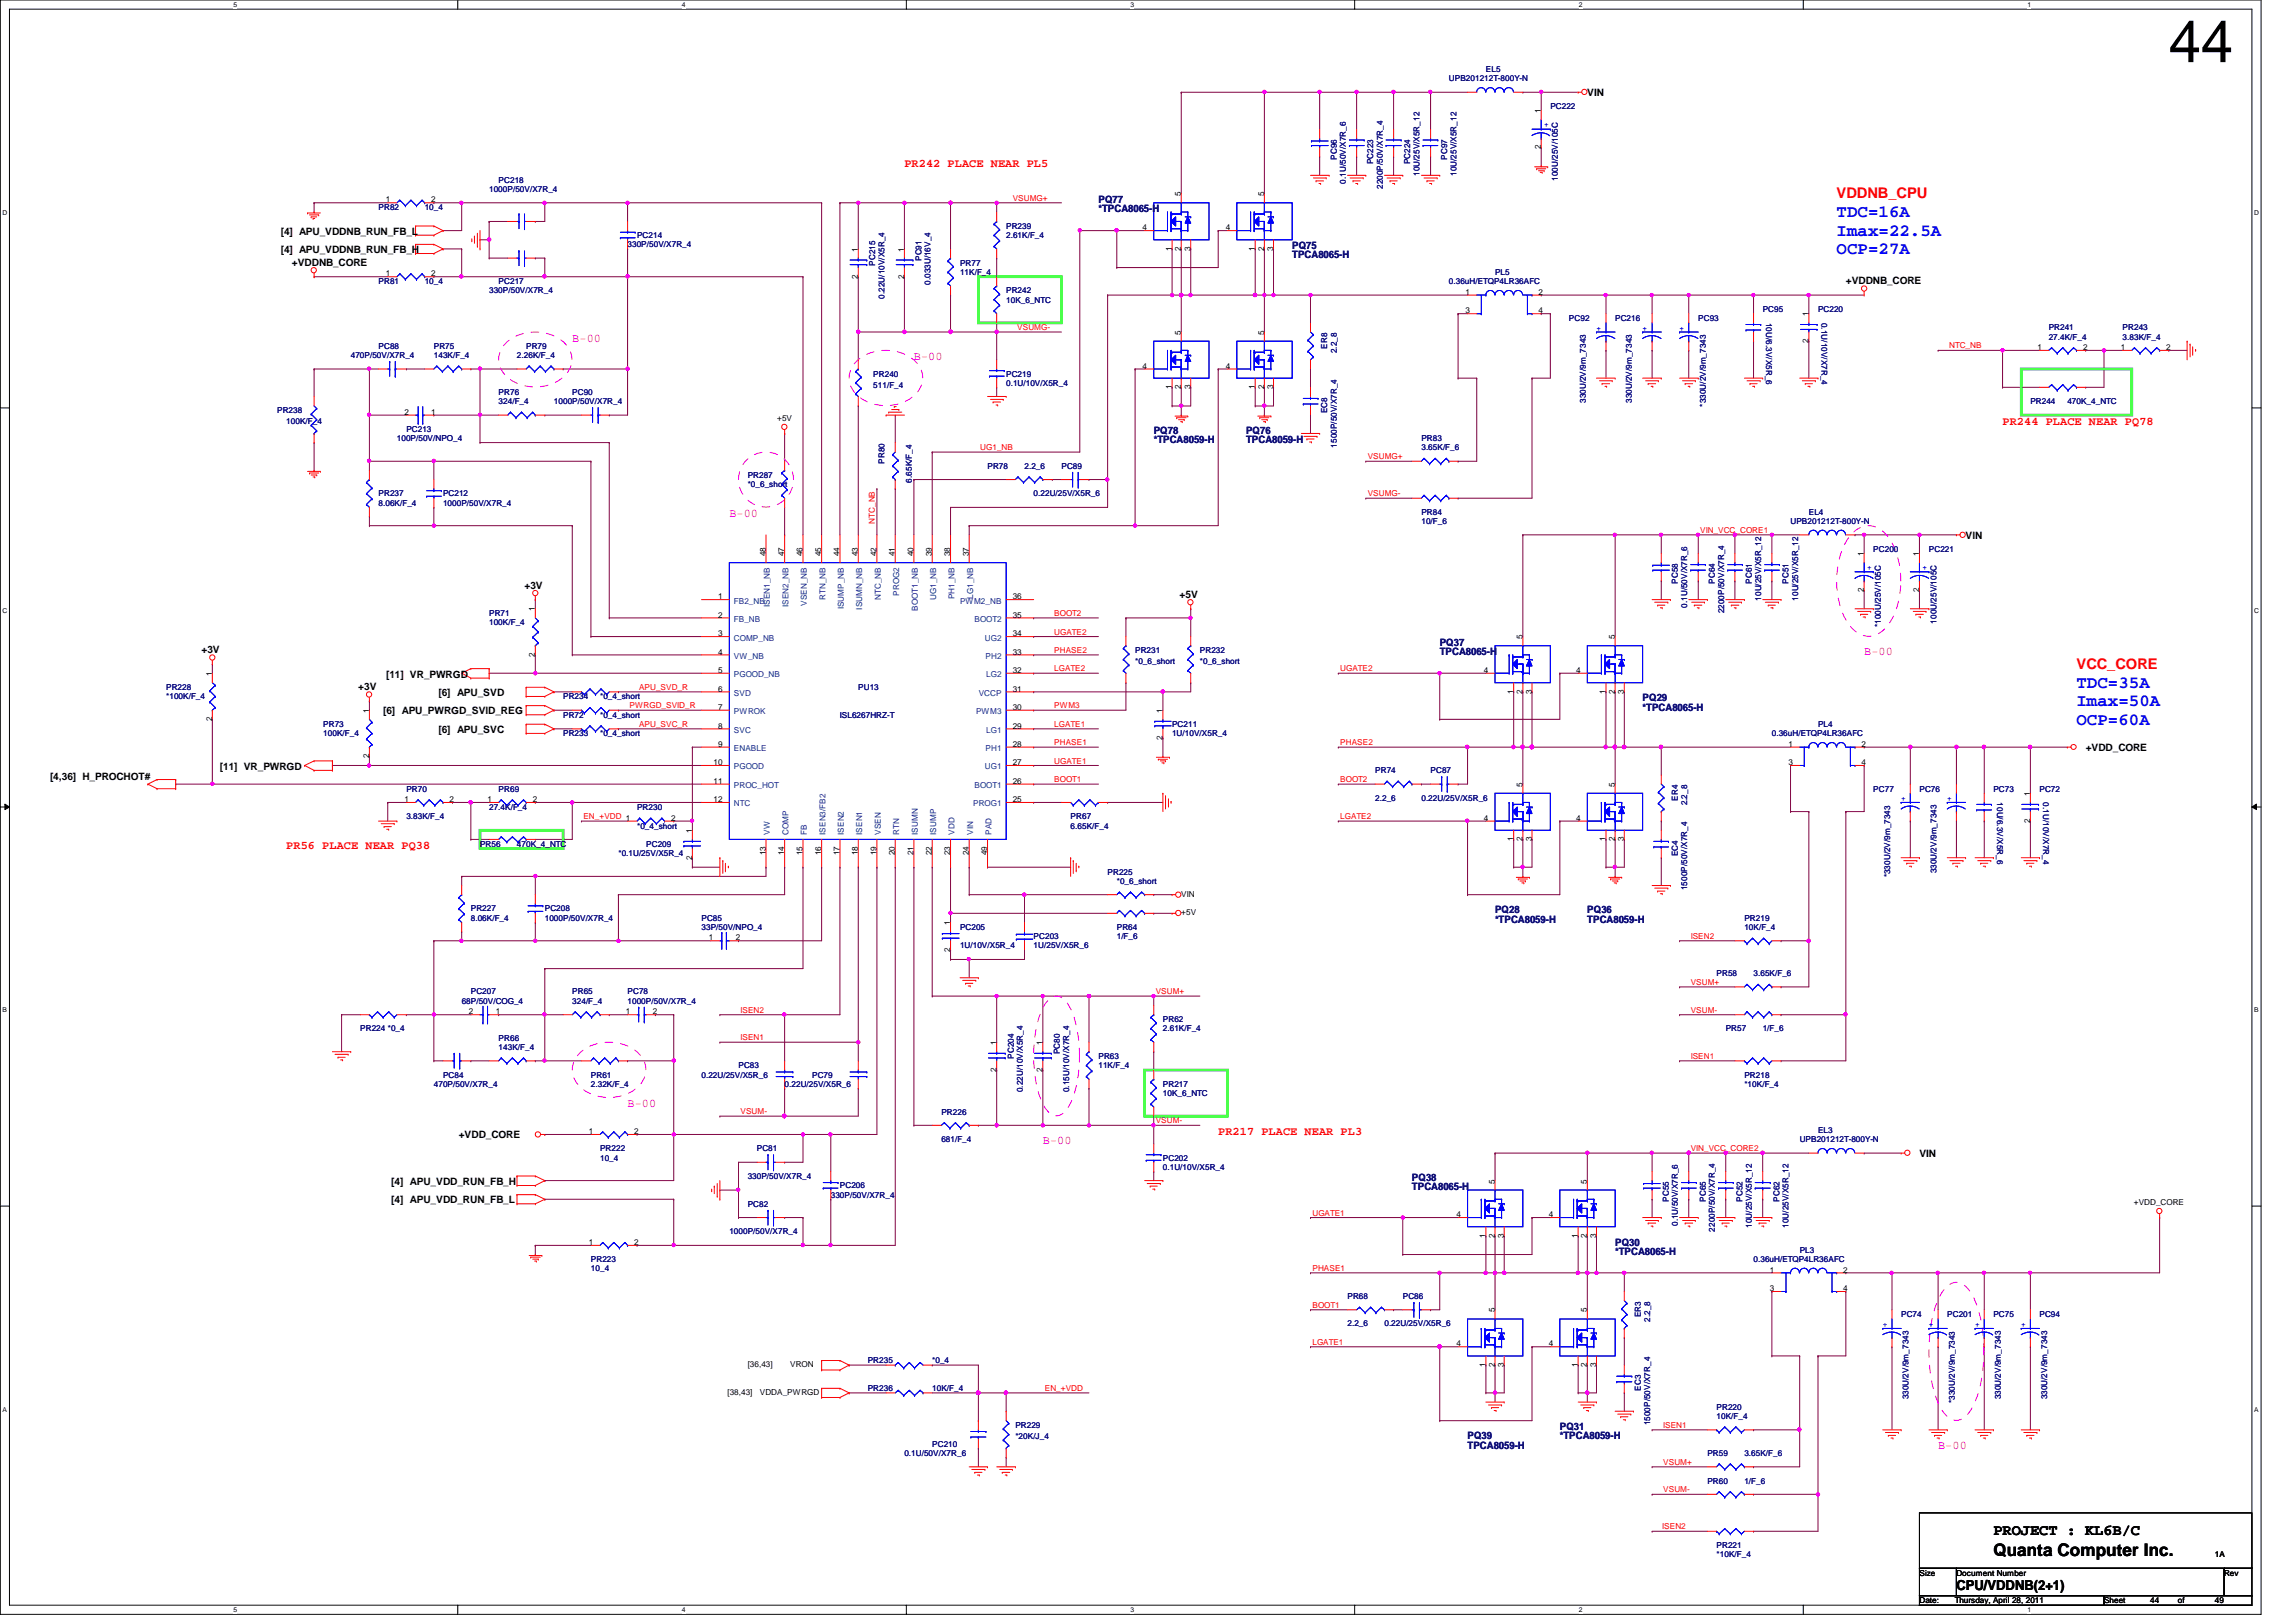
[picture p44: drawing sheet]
<svg xmlns="http://www.w3.org/2000/svg" width="297mm" height="210mm" viewBox="0 0 297 210" stroke-linecap="round" stroke-linejoin="round" font-family="sans-serif">
<defs><g id="words">
<text font-size="7.6" x="280.6" y="8">44</text>
<g font-size="2.2" fill="#00f">
<text x="237.6" y="28.1">TDC=16A</text>
<text x="237.6" y="32.9">OCP=27A</text>
<text x="237.6" y="30.5">Imax=22.5A</text>
<text x="268.6" y="89">TDC=35A</text>
<text x="268.6" y="91.4">Imax=50A</text>
<text x="268.6" y="93.8">OCP=60A</text>
</g>
<text font-size="2.2" x="257.9" y="201.4">Quanta Computer Inc.</text>
<text font-size="2" x="257.9" y="198.6">PROJECT : KL6B/C</text>
<g font-size="1.9" fill="#f00">
<text x="237.6" y="25.7">VDDNB_CPU</text>
<text x="268.6" y="86.5">VCC_CORE</text>
</g>
<text font-size="1.8" x="253.1" y="205.8">CPU/VDDNB(2+1)</text>
<g font-size="1.5" fill="#f00">
<text x="117" y="21.5">PR242 PLACE NEAR PL5</text>
<text x="259.1" y="55">PR244 PLACE NEAR PQ78</text>
<text x="37" y="109.9">PR56 PLACE NEAR PQ38</text>
<text x="157.6" y="146.9">PR217 PLACE NEAR PL3</text>
</g>
<g font-size="1.5" fill="#f0f">
<text x="74" y="44.2">B-00</text>
<text x="118.2" y="46.6">B-00</text>
<text x="94.4" y="66.9">B-00</text>
<text x="241.2" y="84.8">B-00</text>
<text x="81.2" y="143.3">B-00</text>
<text x="134.9" y="148">B-00</text>
<text x="250.7" y="187.5">B-00</text>
</g>
<g font-size="1.3">
<text x="205.4" y="12.4">VIN</text>
<text x="36.3" y="30.4">[4] APU_VDDNB_RUN_FB_L</text>
<text x="36.3" y="32.7">[4] APU_VDDNB_RUN_FB_H</text>
<text x="37.8" y="34.4">+VDDNB_CORE</text>
<text x="238.8" y="36.8">+VDDNB_CORE</text>
<text x="254.3" y="69.7">VIN</text>
<text x="67.9" y="76.2">+3V</text>
<text x="152.6" y="77.4">+5V</text>
<text x="26.1" y="84.5">+3V</text>
<text x="46.4" y="89.3">+3V</text>
<text x="50" y="87.8">[11] VR_PWRGD</text>
<text x="49.6" y="92.4">[6] APU_PWRGD_SVID_REG</text>
<text x="56.7" y="90">[6] APU_SVD</text>
<text x="56.7" y="94.8">[6] APU_SVC</text>
<text x="6.5" y="100.9">[4,36] H_PROCHOT#</text>
<text x="28.4" y="99.7">[11] VR_PWRGD</text>
<text x="269.8" y="97.2">+VDD_CORE</text>
<text x="59.3" y="147.3">+VDD_CORE</text>
<text x="248.3" y="149.7">VIN</text>
<text x="50.6" y="153.3">[4] APU_VDD_RUN_FB_H</text>
<text x="50.6" y="155.7">[4] APU_VDD_RUN_FB_L</text>
</g>
<g font-size="1.3" fill="#000080">
<text x="142.1" y="26.3">PQ77</text>
<text x="142.1" y="27.5">*TPCA8065-H</text>
<text x="167.2" y="32.3">PQ75</text>
<text x="167.2" y="33.4">TPCA8065-H</text>
<text x="149.3" y="56.1">PQ78</text>
<text x="149.3" y="57.3">*TPCA8059-H</text>
<text x="161.2" y="56.1">PQ76</text>
<text x="161.2" y="57.3">TPCA8059-H</text>
<text x="186.3" y="83.6">PQ37</text>
<text x="186.3" y="84.8">TPCA8065-H</text>
<text x="212.5" y="90.8">PQ29</text>
<text x="212.5" y="91.9">*TPCA8065-H</text>
<text x="193.4" y="118.2">PQ28</text>
<text x="193.4" y="119.4">*TPCA8059-H</text>
<text x="205.4" y="118.2">PQ36</text>
<text x="205.4" y="119.4">TPCA8059-H</text>
<text x="182.7" y="152.8">PQ38</text>
<text x="182.7" y="154">TPCA8065-H</text>
<text x="209" y="161.2">PQ30</text>
<text x="209" y="162.4">*TPCA8065-H</text>
<text x="201.8" y="185.1">PQ31</text>
<text x="189.9" y="186.3">PQ39</text>
<text x="189.9" y="187.5">TPCA8059-H</text>
<text x="201.8" y="186.3">*TPCA8059-H</text>
</g>
<g font-size="1.1" fill="#000080">
<text x="187.4" y="10.5">UPB201212T-800Y-N</text>
<text x="192.2" y="9.3">EL5</text>
<text x="200.6" y="14.1">PC222</text>
<text x="64.5" y="23.7">PC218</text>
<text x="172.9" y="20.7" transform="rotate(-90 172.9 20.7)">PC96</text>
<text x="174.1" y="23.7" transform="rotate(-90 174.1 23.7)">0.1U/50V/X7R_6</text>
<text x="177.7" y="21.3" transform="rotate(-90 177.7 21.3)">PC223</text>
<text x="182.5" y="21.3" transform="rotate(-90 182.5 21.3)">PC224</text>
<text x="183.6" y="22.8" transform="rotate(-90 183.6 22.8)">10U/25V/X5R_12</text>
<text x="187.2" y="20.7" transform="rotate(-90 187.2 20.7)">PC97</text>
<text x="188.4" y="22.8" transform="rotate(-90 188.4 22.8)">10U/25V/X5R_12</text>
<text x="201.5" y="23.4" transform="rotate(-90 201.5 23.4)">100U/25V/105C</text>
<text x="49" y="27.2">PR82</text>
<text x="54.9" y="27.2">10_4</text>
<text x="63.3" y="24.8">1000P/50V/X7R_4</text>
<text x="130.2" y="29.6">PR239</text>
<text x="178.9" y="24.5" transform="rotate(-90 178.9 24.5)">2200P/50V/X7R_4</text>
<text x="81.2" y="32">330P/50V/X7R_4</text>
<text x="82.4" y="30.8">PC214</text>
<text x="113.2" y="34.4" transform="rotate(-90 113.2 34.4)">PC215</text>
<text x="119.2" y="33.8" transform="rotate(-90 119.2 33.8)">PC91</text>
<text x="124.2" y="34.4">PR77</text>
<text x="124.2" y="35.6">11K/F_4</text>
<text x="130.2" y="30.8">2.61K/F_4</text>
<text x="193.4" y="35.6">PL5</text>
<text x="49" y="36.8">PR81</text>
<text x="54.9" y="36.8">10_4</text>
<text x="63.3" y="38">330P/50V/X7R_4</text>
<text x="64.5" y="36.8">PC217</text>
<text x="114.4" y="38.7" transform="rotate(-90 114.4 38.7)">0.22U/10V/X5R_4</text>
<text x="120.4" y="36.9" transform="rotate(-90 120.4 36.9)">0.033U/16V_4</text>
<text x="130.2" y="38">PR242</text>
<text x="130.2" y="39.2">10K_6_NTC</text>
<text x="187.4" y="36.8">0.36uH/ETQP4LR36AFC</text>
<text x="203" y="41.6">PC92</text>
<text x="209" y="41.6">PC216</text>
<text x="219.7" y="41.6">PC93</text>
<text x="228" y="40.3">PC95</text>
<text x="228.5" y="41.8" transform="rotate(90 228.5 41.8)">10U/6.3V/X5R_6</text>
<text x="235.2" y="40.3">PC220</text>
<text x="235.7" y="41.8" transform="rotate(90 235.7 41.8)">0.1U/10V/X7R_4</text>
<text x="45.4" y="46.3">470P/50V/X7R_4</text>
<text x="49" y="45.1">PC88</text>
<text x="56.1" y="45.1">PR75</text>
<text x="56.1" y="46.3">143K/F_4</text>
<text x="66.9" y="46.3">2.26K/F_4</text>
<text x="68.1" y="45.1">PR79</text>
<text x="171.7" y="45.1" transform="rotate(-90 171.7 45.1)">ER8</text>
<text x="172.9" y="45.7" transform="rotate(-90 172.9 45.7)">2.2_8</text>
<text x="265" y="42.8">PR241</text>
<text x="265" y="43.9">27.4K/F_4</text>
<text x="274.6" y="42.8">PR243</text>
<text x="274.6" y="43.9">3.83K/F_4</text>
<text x="35.9" y="53.5">PR238</text>
<text x="64.5" y="51.1">PR76</text>
<text x="64.5" y="52.3">324/F_4</text>
<text x="71.7" y="52.3">1000P/50V/X7R_4</text>
<text x="74" y="51.1">PC90</text>
<text x="113" y="48.7">PR240</text>
<text x="113" y="50.2">511/F_4</text>
<text x="130.2" y="48.7">PC219</text>
<text x="130.2" y="49.9">0.1U/10V/X5R_4</text>
<text x="171.7" y="53.5" transform="rotate(-90 171.7 53.5)">EC8</text>
<text x="205.1" y="52.2" transform="rotate(-90 205.1 52.2)">330U/2V/9m_7343</text>
<text x="211.1" y="52.2" transform="rotate(-90 211.1 52.2)">330U/2V/9m_7343</text>
<text x="220.7" y="52.6" transform="rotate(-90 220.7 52.6)">*330U/2V/9m_7343</text>
<text x="262.7" y="52.3">PR244</text>
<text x="267.5" y="52.3">470K_4_NTC</text>
<text x="37" y="54.9">100K/F_4</text>
<text x="51.3" y="57.1">100P/50V/NPO_4</text>
<text x="52.6" y="55.9">PC213</text>
<text x="172.9" y="57.9" transform="rotate(-90 172.9 57.9)">1500P/50V/X7R_4</text>
<text x="183.9" y="57.1">PR83</text>
<text x="183.9" y="58.3">3.65K/F_6</text>
<text x="49" y="64.2">PR237</text>
<text x="49" y="65.4">8.06K/F_4</text>
<text x="57.3" y="64.2">PC212</text>
<text x="57.3" y="65.4">1000P/50V/X7R_4</text>
<text x="96.7" y="61.8">PR287</text>
<text x="96.7" y="63">*0_6_short</text>
<text x="114.4" y="60" transform="rotate(-90 114.4 60)">PR80</text>
<text x="118" y="62.4" transform="rotate(-90 118 62.4)">6.65K/F_4</text>
<text x="127.8" y="60.7">PR78</text>
<text x="132.5" y="60.7">2.2_6</text>
<text x="133.7" y="64.2">0.22U/25V/X5R_6</text>
<text x="137.3" y="60.7">PC89</text>
<text x="183.9" y="66.6">PR84</text>
<text x="183.9" y="67.8">10/F_6</text>
<text x="231.6" y="67.8">UPB201212T-800Y-N</text>
<text x="234" y="66.6">EL4</text>
<text x="242.4" y="71.4">PC200</text>
<text x="249.6" y="71.4">PC221</text>
<text x="217.1" y="75.6" transform="rotate(-90 217.1 75.6)">PC58</text>
<text x="221.9" y="75.6" transform="rotate(-90 221.9 75.6)">PC64</text>
<text x="226.6" y="75.6" transform="rotate(-90 226.6 75.6)">PC61</text>
<text x="227.8" y="77.7" transform="rotate(-90 227.8 77.7)">10U/25V/X5R_12</text>
<text x="231.4" y="75.6" transform="rotate(-90 231.4 75.6)">PC51</text>
<text x="232.6" y="77.7" transform="rotate(-90 232.6 77.7)">10U/25V/X5R_12</text>
<text x="63.3" y="79.8">PR71</text>
<text x="63.3" y="80.9">100K/F_4</text>
<text x="218.3" y="78.7" transform="rotate(-90 218.3 78.7)">0.1U/50V/X7R_6</text>
<text x="223.1" y="79.4" transform="rotate(-90 223.1 79.4)">2200P/50V/X7R_4</text>
<text x="243.3" y="81.2" transform="rotate(-90 243.3 81.2)">*100U/25V/105C</text>
<text x="250.5" y="80.7" transform="rotate(-90 250.5 80.7)">100U/25V/105C</text>
<text x="21.5" y="89.3">PR228</text>
<text x="111" y="89.3">PU13</text>
<text x="146.9" y="84.5">PR231</text>
<text x="146.9" y="86">*0_6_short</text>
<text x="155.2" y="84.5">PR232</text>
<text x="155.2" y="86">*0_6_short</text>
<text x="21.5" y="90.5">*100K/F_4</text>
<text x="41.8" y="94.1">PR73</text>
<text x="41.8" y="95.3">100K/F_4</text>
<text x="72.9" y="95.3">PR233</text>
<text x="72.9" y="92.9">PR72</text>
<text x="72.9" y="90.5">PR234</text>
<text x="77.6" y="95.3">*0_4_short</text>
<text x="77.6" y="90.5">*0_4_short</text>
<text x="77.6" y="92.9">*0_4_short</text>
<text x="108.7" y="92.9">ISL6267HRZ-T</text>
<text x="151.6" y="94.1">PC211</text>
<text x="151.6" y="95.3">1U/10V/X5R_4</text>
<text x="229.2" y="95.3">0.36uH/ETQP4LR36AFC</text>
<text x="235.2" y="94.1">PL4</text>
<text x="177.9" y="100">PR74</text>
<text x="185.1" y="100">PC87</text>
<text x="52.6" y="102.4">PR70</text>
<text x="52.6" y="106">3.83K/F_4</text>
<text x="63.3" y="104.8">27.4K/F_4</text>
<text x="64.5" y="102.4">PR69</text>
<text x="82.4" y="104.8">PR230</text>
<text x="82.4" y="107.2">*0_4_short</text>
<text x="138.5" y="106">PR67</text>
<text x="138.5" y="107.2">6.65K/F_4</text>
<text x="177.9" y="103.6">2.2_6</text>
<text x="183.9" y="103.6">0.22U/25V/X5R_6</text>
<text x="217.1" y="103.6" transform="rotate(-90 217.1 103.6)">ER4</text>
<text x="218.3" y="104.2" transform="rotate(-90 218.3 104.2)">2.2_8</text>
<text x="242.4" y="102.4">PC77</text>
<text x="248.3" y="102.4">PC76</text>
<text x="257.9" y="102.4">PC73</text>
<text x="258.4" y="103.8" transform="rotate(90 258.4 103.8)">10U/6.3V/X5R_6</text>
<text x="263.9" y="102.4">PC72</text>
<text x="264.3" y="103.8" transform="rotate(90 264.3 103.8)">0.1U/10V/X7R_4</text>
<text x="62.1" y="109.6">PR56</text>
<text x="66.9" y="109.6">470K_4_NTC</text>
<text x="80" y="110.8">*0.1U/25V/X5R_4</text>
<text x="83.6" y="109.6">PC209</text>
<text x="143.3" y="113.2">PR225</text>
<text x="217.1" y="110.8" transform="rotate(-90 217.1 110.8)">EC4</text>
<text x="244.6" y="113.5" transform="rotate(-90 244.6 113.5)">*330U/2V/9m_7343</text>
<text x="250.5" y="113" transform="rotate(-90 250.5 113)">330U/2V/9m_7343</text>
<text x="60.9" y="117.9">PR227</text>
<text x="60.9" y="119.2">8.06K/F_4</text>
<text x="70.5" y="117.9">PC208</text>
<text x="70.5" y="119.2">1000P/50V/X7R_4</text>
<text x="90.8" y="119.2">PC85</text>
<text x="144.5" y="114.4">*0_6_short</text>
<text x="218.3" y="115.2" transform="rotate(-90 218.3 115.2)">1500P/50V/X7R_4</text>
<text x="225.7" y="119.2">PR219</text>
<text x="90.8" y="120.4">33P/50V/NPO_4</text>
<text x="124.2" y="120.4">PC205</text>
<text x="124.2" y="122.7">1U/10V/X5R_4</text>
<text x="133.7" y="121.5">PC203</text>
<text x="133.7" y="122.7">1U/25V/X5R_6</text>
<text x="144.5" y="120.4">PR64</text>
<text x="144.5" y="121.5">1/F_6</text>
<text x="225.7" y="120.4">10K/F_4</text>
<text x="59.7" y="129.9">68P/50V/COG_4</text>
<text x="60.9" y="128.7">PC207</text>
<text x="74" y="128.7">PR65</text>
<text x="74" y="129.9">324/F_4</text>
<text x="81.2" y="128.7">PC78</text>
<text x="81.2" y="129.9">1000P/50V/X7R_4</text>
<text x="222.1" y="126.3">PR58</text>
<text x="226.9" y="126.3">3.65K/F_6</text>
<text x="46.6" y="133.5">PR224 *0_4</text>
<text x="64.5" y="134.7">PR66</text>
<text x="64.5" y="135.8">143K/F_4</text>
<text x="131.1" y="137" transform="rotate(-90 131.1 137)">PC204</text>
<text x="137.1" y="136.4" transform="rotate(-90 137.1 136.4)">PC80</text>
<text x="142.1" y="137.1">PR63</text>
<text x="150.4" y="132.3">PR62</text>
<text x="150.4" y="133.5">2.61K/F_4</text>
<text x="223.3" y="133.5">PR57</text>
<text x="228" y="133.5">1/F_6</text>
<text x="56.1" y="140.6">470P/50V/X7R_4</text>
<text x="57.3" y="139.4">PC84</text>
<text x="76.5" y="139.4">PR61</text>
<text x="76.5" y="140.6">2.32K/F_4</text>
<text x="90.8" y="139.4">0.22U/25V/X5R_6</text>
<text x="95.5" y="138.3">PC83</text>
<text x="101.5" y="140.6">0.22U/25V/X5R_6</text>
<text x="105.1" y="139.4">PC79</text>
<text x="132.3" y="141.4" transform="rotate(-90 132.3 141.4)">0.22U/10V/X5R_4</text>
<text x="138.3" y="141.4" transform="rotate(-90 138.3 141.4)">0.15U/10V/X7R_4</text>
<text x="142.1" y="138.3">11K/F_4</text>
<text x="150.4" y="140.6">PR217</text>
<text x="150.4" y="141.8">10K_6_NTC</text>
<text x="225.7" y="139.4">PR218</text>
<text x="225.7" y="140.6">*10K/F_4</text>
<text x="77.6" y="149">PR222</text>
<text x="97.9" y="149">PC81</text>
<text x="121.8" y="144.2">PR226</text>
<text x="121.8" y="147.8">681/F_4</text>
<text x="232.8" y="147.8">UPB201212T-800Y-N</text>
<text x="235.2" y="146.6">EL3</text>
<text x="77.6" y="150.2">10_4</text>
<text x="96.7" y="152.6">330P/50V/X7R_4</text>
<text x="107.5" y="155">330P/50V/X7R_4</text>
<text x="108.7" y="153.8">PC206</text>
<text x="150.4" y="150.2">PC202</text>
<text x="150.4" y="151.4">0.1U/10V/X5R_4</text>
<text x="215.9" y="155.5" transform="rotate(-90 215.9 155.5)">PC55</text>
<text x="220.7" y="155.5" transform="rotate(-90 220.7 155.5)">PC65</text>
<text x="225.4" y="155.5" transform="rotate(-90 225.4 155.5)">PC52</text>
<text x="230.2" y="155.5" transform="rotate(-90 230.2 155.5)">PC62</text>
<text x="94.4" y="159.7">1000P/50V/X7R_4</text>
<text x="96.7" y="156.2">PC82</text>
<text x="217.1" y="158.7" transform="rotate(-90 217.1 158.7)">0.1U/50V/X7R_6</text>
<text x="221.9" y="159.4" transform="rotate(-90 221.9 159.4)">2200P/50V/X7R_4</text>
<text x="226.6" y="158.9" transform="rotate(-90 226.6 158.9)">10U/25V/X5R_12</text>
<text x="231.4" y="158.9" transform="rotate(-90 231.4 158.9)">10U/25V/X5R_12</text>
<text x="76.5" y="163.3">PR223</text>
<text x="76.5" y="164.5">10_4</text>
<text x="226.9" y="163.3">0.36uH/ETQP4LR36AFC</text>
<text x="232.8" y="162.1">PL3</text>
<text x="174.3" y="168.1">PR68</text>
<text x="174.3" y="171.7">2.2_6</text>
<text x="179.1" y="171.7">0.22U/25V/X5R_6</text>
<text x="181.5" y="168.1">PC86</text>
<text x="212.3" y="170.5" transform="rotate(-90 212.3 170.5)">ER3</text>
<text x="213.5" y="171.1" transform="rotate(-90 213.5 171.1)">2.2_8</text>
<text x="246" y="170.5">PC74</text>
<text x="251.9" y="170.5">PC201</text>
<text x="257.9" y="170.5">PC75</text>
<text x="263.9" y="170.5">PC94</text>
<text x="112.3" y="176.4">PR235</text>
<text x="120.6" y="176.4">*0_4</text>
<text x="112.3" y="180">PR236</text>
<text x="120.6" y="180">10K/F_4</text>
<text x="131.4" y="184.8">PR229</text>
<text x="212.3" y="180" transform="rotate(-90 212.3 180)">EC3</text>
<text x="213.5" y="184.4" transform="rotate(-90 213.5 184.4)">1500P/50V/X7R_4</text>
<text x="222.1" y="182.4">PR220</text>
<text x="222.1" y="183.6">10K/F_4</text>
<text x="246.9" y="181.1" transform="rotate(-90 246.9 181.1)">330U/2V/9m_7343</text>
<text x="252.9" y="181.6" transform="rotate(-90 252.9 181.6)">*330U/2V/9m_7343</text>
<text x="258.9" y="181.1" transform="rotate(-90 258.9 181.1)">330U/2V/9m_7343</text>
<text x="264.8" y="181.1" transform="rotate(-90 264.8 181.1)">330U/2V/9m_7343</text>
<text x="117" y="188.4">0.1U/50V/X7R_6</text>
<text x="120.6" y="187.2">PC210</text>
<text x="131.4" y="186.2">*20K/J_4</text>
<text x="220.9" y="192">PR60</text>
<text x="220.9" y="188.4">PR59</text>
<text x="225.7" y="192">1/F_6</text>
<text x="225.7" y="188.4">3.65K/F_6</text>
<text x="222.1" y="200.3">PR221</text>
<text x="222.1" y="201.5">*10K/F_4</text>
</g>
<g font-size="1.1">
<text x="199.3" y="14.6" transform="rotate(-90 199.3 14.6)">1</text>
<text x="199.3" y="19.3" transform="rotate(-90 199.3 19.3)">2</text>
<text x="49.9" y="26.2">1</text>
<text x="55.8" y="26.2">2</text>
<text x="147.8" y="29.8">4</text>
<text x="152.8" y="25.4" transform="rotate(-90 152.8 25.4)">5</text>
<text x="158.6" y="29.8">4</text>
<text x="163.5" y="25.4" transform="rotate(-90 163.5 25.4)">5</text>
<text x="49.9" y="35.8">1</text>
<text x="55.8" y="35.8">2</text>
<text x="111" y="32.6" transform="rotate(-90 111 32.6)">1</text>
<text x="117" y="32.6" transform="rotate(-90 117 32.6)">1</text>
<text x="151.6" y="32.5" transform="rotate(-90 151.6 32.5)">1</text>
<text x="152.8" y="32.5" transform="rotate(-90 152.8 32.5)">2</text>
<text x="154" y="32.5" transform="rotate(-90 154 32.5)">3</text>
<text x="162.3" y="32.5" transform="rotate(-90 162.3 32.5)">1</text>
<text x="163.5" y="32.5" transform="rotate(-90 163.5 32.5)">2</text>
<text x="164.7" y="32.5" transform="rotate(-90 164.7 32.5)">3</text>
<text x="111" y="36.1" transform="rotate(-90 111 36.1)">2</text>
<text x="117" y="36.1" transform="rotate(-90 117 36.1)">2</text>
<text x="189.6" y="38.1">1</text>
<text x="189.6" y="40.6">3</text>
<text x="199" y="38.1">2</text>
<text x="199" y="40.6">4</text>
<text x="234" y="40.9" transform="rotate(-90 234 40.9)">1</text>
<text x="147.8" y="47.7">4</text>
<text x="152.8" y="43.3" transform="rotate(-90 152.8 43.3)">5</text>
<text x="158.6" y="47.7">4</text>
<text x="163.5" y="43.3" transform="rotate(-90 163.5 43.3)">5</text>
<text x="234" y="44.4" transform="rotate(-90 234 44.4)">2</text>
<text x="263.6" y="45.3">1</text>
<text x="269.5" y="45.3">2</text>
<text x="274.4" y="45.3">1</text>
<text x="280.2" y="45.3">2</text>
<text x="52.3" y="53.7">2</text>
<text x="55.8" y="53.7">1</text>
<text x="151.6" y="50.4" transform="rotate(-90 151.6 50.4)">1</text>
<text x="152.8" y="50.4" transform="rotate(-90 152.8 50.4)">2</text>
<text x="154" y="50.4" transform="rotate(-90 154 50.4)">3</text>
<text x="162.3" y="50.4" transform="rotate(-90 162.3 50.4)">1</text>
<text x="163.5" y="50.4" transform="rotate(-90 163.5 50.4)">2</text>
<text x="164.7" y="50.4" transform="rotate(-90 164.7 50.4)">3</text>
<text x="100.5" y="54.4">+5V</text>
<text x="99.1" y="72" transform="rotate(-90 99.1 72)">48</text>
<text x="101.5" y="72" transform="rotate(-90 101.5 72)">47</text>
<text x="103.8" y="72" transform="rotate(-90 103.8 72)">46</text>
<text x="106.3" y="72" transform="rotate(-90 106.3 72)">45</text>
<text x="108.6" y="72" transform="rotate(-90 108.6 72)">44</text>
<text x="111" y="72" transform="rotate(-90 111 72)">43</text>
<text x="113.4" y="72" transform="rotate(-90 113.4 72)">42</text>
<text x="115.8" y="72" transform="rotate(-90 115.8 72)">41</text>
<text x="118.2" y="72" transform="rotate(-90 118.2 72)">40</text>
<text x="120.6" y="72" transform="rotate(-90 120.6 72)">39</text>
<text x="122.9" y="72" transform="rotate(-90 122.9 72)">38</text>
<text x="125.3" y="72" transform="rotate(-90 125.3 72)">37</text>
<text x="241.1" y="72" transform="rotate(-90 241.1 72)">1</text>
<text x="248.3" y="72" transform="rotate(-90 248.3 72)">1</text>
<text x="92.9" y="77.6">1</text>
<text x="131" y="77.6">36</text>
<text x="241.1" y="76.6" transform="rotate(-90 241.1 76.6)">2</text>
<text x="248.3" y="76.6" transform="rotate(-90 248.3 76.6)">2</text>
<text x="69.2" y="79.1" transform="rotate(-90 69.2 79.1)">1</text>
<text x="92.9" y="79.9">2</text>
<text x="92.9" y="82.3">3</text>
<text x="131" y="82.3">34</text>
<text x="131" y="79.9">35</text>
<text x="197" y="82.7" transform="rotate(-90 197 82.7)">5</text>
<text x="208.9" y="82.7" transform="rotate(-90 208.9 82.7)">5</text>
<text x="27.4" y="87.5" transform="rotate(-90 27.4 87.5)">1</text>
<text x="69.2" y="85" transform="rotate(-90 69.2 85)">2</text>
<text x="92.9" y="84.7">4</text>
<text x="92.9" y="87.1">5</text>
<text x="92.9" y="89.5">6</text>
<text x="131" y="89.5">31</text>
<text x="131" y="87.1">32</text>
<text x="131" y="84.7">33</text>
<text x="192" y="87.1">4</text>
<text x="195.8" y="89.8" transform="rotate(-90 195.8 89.8)">1</text>
<text x="197" y="89.8" transform="rotate(-90 197 89.8)">2</text>
<text x="198.2" y="89.8" transform="rotate(-90 198.2 89.8)">3</text>
<text x="203.9" y="87.1">4</text>
<text x="207.7" y="89.8" transform="rotate(-90 207.7 89.8)">1</text>
<text x="208.9" y="89.8" transform="rotate(-90 208.9 89.8)">2</text>
<text x="210.1" y="89.8" transform="rotate(-90 210.1 89.8)">3</text>
<text x="27.4" y="93.3" transform="rotate(-90 27.4 93.3)">2</text>
<text x="47.7" y="92.2" transform="rotate(-90 47.7 92.2)">1</text>
<text x="92.9" y="91.9">7</text>
<text x="92.9" y="94.3">8</text>
<text x="131" y="94.3">29</text>
<text x="131" y="91.9">30</text>
<text x="150.4" y="95.8" transform="rotate(-90 150.4 95.8)">2</text>
<text x="150.4" y="92.2" transform="rotate(-90 150.4 92.2)">1</text>
<text x="47.7" y="98.1" transform="rotate(-90 47.7 98.1)">2</text>
<text x="92.3" y="99">10</text>
<text x="92.3" y="101.4">11</text>
<text x="92.9" y="96.6">9</text>
<text x="131" y="101.4">26</text>
<text x="131" y="99">27</text>
<text x="131" y="96.6">28</text>
<text x="197" y="101.8" transform="rotate(-90 197 101.8)">5</text>
<text x="208.9" y="101.8" transform="rotate(-90 208.9 101.8)">5</text>
<text x="231.4" y="96.6">1</text>
<text x="231.4" y="99">3</text>
<text x="240.8" y="96.6">2</text>
<text x="240.8" y="99">4</text>
<text x="52.3" y="103.8">1</text>
<text x="58.2" y="103.8">2</text>
<text x="63.1" y="103.8">1</text>
<text x="68.9" y="103.8">2</text>
<text x="86.8" y="106.2">2</text>
<text x="89.5" y="107.8" transform="rotate(-90 89.5 107.8)">1</text>
<text x="92.3" y="103.8">12</text>
<text x="131" y="103.8">25</text>
<text x="192" y="106.2">4</text>
<text x="203.9" y="106.2">4</text>
<text x="262.6" y="106.5" transform="rotate(-90 262.6 106.5)">2</text>
<text x="262.6" y="103" transform="rotate(-90 262.6 103)">1</text>
<text x="89.5" y="111.3" transform="rotate(-90 89.5 111.3)">2</text>
<text x="99.1" y="110.7" transform="rotate(-90 99.1 110.7)">13</text>
<text x="101.5" y="110.7" transform="rotate(-90 101.5 110.7)">14</text>
<text x="103.8" y="110.7" transform="rotate(-90 103.8 110.7)">15</text>
<text x="106.3" y="110.7" transform="rotate(-90 106.3 110.7)">16</text>
<text x="108.6" y="110.7" transform="rotate(-90 108.6 110.7)">17</text>
<text x="111" y="110.7" transform="rotate(-90 111 110.7)">18</text>
<text x="113.4" y="110.7" transform="rotate(-90 113.4 110.7)">19</text>
<text x="115.8" y="110.7" transform="rotate(-90 115.8 110.7)">20</text>
<text x="118.2" y="110.7" transform="rotate(-90 118.2 110.7)">21</text>
<text x="120.6" y="110.7" transform="rotate(-90 120.6 110.7)">22</text>
<text x="122.9" y="110.7" transform="rotate(-90 122.9 110.7)">23</text>
<text x="125.3" y="110.7" transform="rotate(-90 125.3 110.7)">24</text>
<text x="127.7" y="110.7" transform="rotate(-90 127.7 110.7)">49</text>
<text x="195.8" y="108.9" transform="rotate(-90 195.8 108.9)">1</text>
<text x="197" y="108.9" transform="rotate(-90 197 108.9)">2</text>
<text x="198.2" y="108.9" transform="rotate(-90 198.2 108.9)">3</text>
<text x="207.7" y="108.9" transform="rotate(-90 207.7 108.9)">1</text>
<text x="208.9" y="108.9" transform="rotate(-90 208.9 108.9)">2</text>
<text x="210.1" y="108.9" transform="rotate(-90 210.1 108.9)">3</text>
<text x="122.9" y="119.7" transform="rotate(-90 122.9 119.7)">1</text>
<text x="152.8" y="118.4">+5V</text>
<text x="152.8" y="116">VIN</text>
<text x="91.7" y="121.7">1</text>
<text x="95.2" y="121.7">2</text>
<text x="122.9" y="123.2" transform="rotate(-90 122.9 123.2)">2</text>
<text x="60.7" y="131.3">2</text>
<text x="64.1" y="131.3">1</text>
<text x="81" y="131.3">1</text>
<text x="84.5" y="131.3">2</text>
<text x="128.9" y="135.3" transform="rotate(-90 128.9 135.3)">1</text>
<text x="134.9" y="135.3" transform="rotate(-90 134.9 135.3)">1</text>
<text x="128.9" y="138.7" transform="rotate(-90 128.9 138.7)">2</text>
<text x="134.9" y="138.7" transform="rotate(-90 134.9 138.7)">2</text>
<text x="76.2" y="146.8">1</text>
<text x="82" y="146.8">2</text>
<text x="193.4" y="153.2" transform="rotate(-90 193.4 153.2)">5</text>
<text x="205.3" y="153.2" transform="rotate(-90 205.3 153.2)">5</text>
<text x="276.1" y="155.9">+VDD_CORE</text>
<text x="76.2" y="161.1">1</text>
<text x="82" y="161.1">2</text>
<text x="188.4" y="157.5">4</text>
<text x="192.2" y="160.2" transform="rotate(-90 192.2 160.2)">1</text>
<text x="193.4" y="160.2" transform="rotate(-90 193.4 160.2)">2</text>
<text x="194.6" y="160.2" transform="rotate(-90 194.6 160.2)">3</text>
<text x="200.4" y="157.5">4</text>
<text x="204.1" y="160.2" transform="rotate(-90 204.1 160.2)">1</text>
<text x="205.3" y="160.2" transform="rotate(-90 205.3 160.2)">2</text>
<text x="206.5" y="160.2" transform="rotate(-90 206.5 160.2)">3</text>
<text x="229" y="164.7">1</text>
<text x="229" y="167.1">3</text>
<text x="238.5" y="164.7">2</text>
<text x="238.5" y="167.1">4</text>
<text x="193.4" y="169.8" transform="rotate(-90 193.4 169.8)">5</text>
<text x="205.3" y="169.8" transform="rotate(-90 205.3 169.8)">5</text>
<text x="96.7" y="176.9">[36,43]</text>
<text x="102.2" y="176.9">VRON</text>
<text x="188.4" y="174.2">4</text>
<text x="192.2" y="176.9" transform="rotate(-90 192.2 176.9)">1</text>
<text x="193.4" y="176.9" transform="rotate(-90 193.4 176.9)">2</text>
<text x="194.6" y="176.9" transform="rotate(-90 194.6 176.9)">3</text>
<text x="200.4" y="174.2">4</text>
<text x="204.1" y="176.9" transform="rotate(-90 204.1 176.9)">1</text>
<text x="205.3" y="176.9" transform="rotate(-90 205.3 176.9)">2</text>
<text x="206.5" y="176.9" transform="rotate(-90 206.5 176.9)">3</text>
<text x="94.1" y="180.5">[38,43]</text>
<text x="98.3" y="180.5">VDDA_PWRGD</text>
<text x="248.3" y="203.9">Size</text>
<text x="253.1" y="203.9">Document Number</text>
<text x="286.6" y="201.5">1A</text>
<text x="287.7" y="203.9">Rev</text>
<text x="248.3" y="207.5">Date:</text>
<text x="252.9" y="207.5">Thursday, April 28, 2011</text>
<text x="272.2" y="207.5">Sheet</text>
<text x="278.2" y="207.5">44</text>
<text x="281.8" y="207.5">of</text>
<text x="286.6" y="207.5">49</text>
</g>
<g font-size="1.1" fill="#00f">
<text x="199.8" y="16.4">+</text>
<text x="206.5" y="42.8">+</text>
<text x="212.5" y="42.8">+</text>
<text x="217.3" y="42.8">+</text>
<text x="241.6" y="73.7">+</text>
<text x="248.7" y="73.7">+</text>
<text x="246" y="103.7">+</text>
<text x="251.9" y="103.7">+</text>
<text x="243.6" y="171.7">+</text>
<text x="249.6" y="171.7">+</text>
<text x="255.5" y="171.7">+</text>
<text x="261.5" y="171.7">+</text>
</g>
<g font-size="1.1" fill="#f00">
<text x="131" y="26">VSUMG+</text>
<text x="131.6" y="42.7">VSUMG-</text>
<text x="252.2" y="45.1">NTC_NB</text>
<text x="126.8" y="58.3">UG1_NB</text>
<text x="177" y="59.4">VSUMG+</text>
<text x="177" y="64.2">VSUMG-</text>
<text x="113.2" y="67.8" transform="rotate(-90 113.2 67.8)">NTC_NB</text>
<text x="220" y="69">VIN_VCC_CORE1</text>
<text x="136.4" y="82.1">UGATE2</text>
<text x="136.4" y="79.7">BOOT2</text>
<text x="82.7" y="89.3">APU_SVD_R</text>
<text x="136.4" y="86.9">LGATE2</text>
<text x="136.4" y="84.5">PHASE2</text>
<text x="173.4" y="86.9">UGATE2</text>
<text x="81.4" y="91.7">PWRGD_SVID_R</text>
<text x="82.7" y="94.1">APU_SVC_R</text>
<text x="136.4" y="94.1">LGATE1</text>
<text x="136.4" y="91.7">PWM3</text>
<text x="136.4" y="101.2">BOOT1</text>
<text x="136.4" y="96.4">PHASE1</text>
<text x="136.4" y="98.8">UGATE1</text>
<text x="173.4" y="96.4">PHASE2</text>
<text x="173.4" y="101.2">BOOT2</text>
<text x="75.5" y="106">EN_+VDD 1</text>
<text x="173.4" y="106">LGATE2</text>
<text x="218.7" y="121.5">ISEN2</text>
<text x="95.8" y="131.1">ISEN2</text>
<text x="149.5" y="128.7">VSUM+</text>
<text x="218.7" y="127.5">VSUM+</text>
<text x="218.7" y="131.1">VSUM-</text>
<text x="95.8" y="134.6">ISEN1</text>
<text x="218.7" y="137">ISEN1</text>
<text x="95.8" y="144.2">VSUM-</text>
<text x="149.5" y="145.4">VSUM-</text>
<text x="218.7" y="149">VIN_VCC_CORE2</text>
<text x="169.8" y="157.3">UGATE1</text>
<text x="169.8" y="164.5">PHASE1</text>
<text x="169.8" y="169.2">BOOT1</text>
<text x="169.8" y="174">LGATE1</text>
<text x="135.2" y="180">EN_+VDD</text>
<text x="215.2" y="184.8">ISEN1</text>
<text x="215.2" y="189.6">VSUM+</text>
<text x="215.1" y="197.9">ISEN2</text>
<text x="215.2" y="193.1">VSUM-</text>
</g>
<g font-size="1.1" fill="#004080">
<text x="106.8" y="77.6" transform="rotate(-90 106.8 77.6)">RTN_NB</text>
<text x="114" y="77.6" transform="rotate(-90 114 77.6)">NTC_NB</text>
<text x="116.3" y="77.1" transform="rotate(-90 116.3 77.1)">PROG2</text>
<text x="121.1" y="77.6" transform="rotate(-90 121.1 77.6)">UG1_NB</text>
<text x="123.5" y="77.6" transform="rotate(-90 123.5 77.6)">PH1_NB</text>
<text x="125.9" y="77.5" transform="rotate(-90 125.9 77.5)">LG1_NB</text>
<text x="95" y="78.1">FB2_NB</text>
<text x="95" y="80.5">FB_NB</text>
<text x="95" y="82.9">COMP_NB</text>
<text x="99.6" y="78.6" transform="rotate(-90 99.6 78.6)">ISEN1_NB</text>
<text x="102" y="78.6" transform="rotate(-90 102 78.6)">ISEN2_NB</text>
<text x="104.4" y="78.4" transform="rotate(-90 104.4 78.4)">VSEN_NB</text>
<text x="109.2" y="78.9" transform="rotate(-90 109.2 78.9)">ISUMP_NB</text>
<text x="111.5" y="78.9" transform="rotate(-90 111.5 78.9)">ISUMN_NB</text>
<text x="118.7" y="79" transform="rotate(-90 118.7 79)">BOOT1_NB</text>
<text x="124.2" y="78.1">PWM2_NB</text>
<text x="126.1" y="80.5">BOOT2</text>
<text x="127.4" y="82.9">UG2</text>
<text x="95" y="85.3">VW_NB</text>
<text x="95" y="87.6">PGOOD_NB</text>
<text x="127.5" y="85.3">PH2</text>
<text x="127.6" y="87.6">LG2</text>
<text x="95" y="90">SVD</text>
<text x="95" y="92.4">PWROK</text>
<text x="95" y="94.8">SVC</text>
<text x="126.3" y="92.4">PWM3</text>
<text x="126.6" y="90">VCCP</text>
<text x="127.6" y="94.8">LG1</text>
<text x="95" y="97.2">ENABLE</text>
<text x="95" y="99.6">PGOOD</text>
<text x="95" y="102">PROC_HOT</text>
<text x="126.1" y="102">BOOT1</text>
<text x="127.4" y="99.6">UG1</text>
<text x="127.5" y="97.2">PH1</text>
<text x="95" y="104.4">NTC</text>
<text x="125.9" y="104.4">PROG1</text>
<text x="99.6" y="108" transform="rotate(-90 99.6 108)">VW</text>
<text x="102" y="108" transform="rotate(-90 102 108)">COMP</text>
<text x="104.4" y="108" transform="rotate(-90 104.4 108)">FB</text>
<text x="106.8" y="108" transform="rotate(-90 106.8 108)">ISEN3/FB2</text>
<text x="109.2" y="108" transform="rotate(-90 109.2 108)">ISEN2</text>
<text x="111.5" y="108" transform="rotate(-90 111.5 108)">ISEN1</text>
<text x="114" y="108" transform="rotate(-90 114 108)">VSEN</text>
<text x="116.3" y="108" transform="rotate(-90 116.3 108)">RTN</text>
<text x="118.7" y="108" transform="rotate(-90 118.7 108)">ISUMN</text>
<text x="121.1" y="108" transform="rotate(-90 121.1 108)">ISUMP</text>
<text x="123.5" y="108" transform="rotate(-90 123.5 108)">VDD</text>
<text x="125.9" y="108" transform="rotate(-90 125.9 108)">VIN</text>
<text x="128.3" y="108" transform="rotate(-90 128.3 108)">PAD</text>
</g>
<g font-size=".9">
<text x="30.2" y=".9">5</text>
<text x="88.2" y=".9">4</text>
<text x="146.3" y=".9">3</text>
<text x="204.3" y=".9">2</text>
<text x="262.3" y=".9">1</text>
<text x=".3" y="27.8">D</text>
<text x="291.6" y="27.8">D</text>
<text x=".3" y="79.4">C</text>
<text x="291.6" y="79.4">C</text>
<text x=".3" y="131">B</text>
<text x="291.6" y="131">B</text>
<text x=".3" y="182.7">A</text>
<text x="291.6" y="182.7">A</text>
<text x="30.2" y="208.7">5</text>
<text x="88.2" y="208.7">4</text>
<text x="146.3" y="208.7">3</text>
<text x="204.3" y="208.7">2</text>
<text x="262.3" y="208.7">1</text>
</g>
</g></defs>
<path d="M0 0h292.5v208.9h-292.5zM1.2 1.2h290.1v206.5h-290.1z" fill="none" stroke="#000" stroke-width=".13"/>
<g fill="#fff">
<path d="M30.2 .1h.5v1h-.5z"/>
<path d="M30.2 207.9h.5v.9h-.5z"/>
</g>
<path d="M59.2 0v1.2M59.2 207.7v1.2" fill="none" stroke="#000" stroke-width=".13"/>
<g fill="#fff">
<path d="M88.2 .1h.5v1h-.5z"/>
<path d="M88.2 207.9h.5v.9h-.5z"/>
</g>
<path d="M117.3 0v1.2M117.3 207.7v1.2" fill="none" stroke="#000" stroke-width=".13"/>
<g fill="#fff">
<path d="M146.3 .1h.4v1h-.4z"/>
<path d="M146.3 207.9h.4v.9h-.4z"/>
</g>
<path d="M175.3 0v1.2M175.3 207.7v1.2" fill="none" stroke="#000" stroke-width=".13"/>
<g fill="#fff">
<path d="M204.3 .1h.4v1h-.4z"/>
<path d="M204.3 207.9h.4v.9h-.4z"/>
</g>
<path d="M233.3 0v1.2M233.3 207.7v1.2" fill="none" stroke="#000" stroke-width=".13"/>
<g fill="#fff">
<path d="M262.3 .1h.5v1h-.5z"/>
<path d="M262.3 207.9h.5v.9h-.5z"/>
<path d="M.3 27h.6v.9h-.6z"/>
<path d="M291.6 27h.6v.9h-.6z"/>
<path d="M.3 78.6h.6v.9h-.6z"/>
<path d="M291.6 78.6h.6v.9h-.6z"/>
</g>
<path d="M0 52.8h1.2M291.3 52.8h1.2" fill="none" stroke="#000" stroke-width=".13"/>
<g fill="#fff">
<path d="M.3 130.2h.6v1h-.6z"/>
<path d="M291.6 130.2h.6v1h-.6z"/>
</g>
<path d="M0 104.4h1.2M.6 104.1l.6 .3-.6 .4zM291.3 104.4l.6-.3v.7zM291.3 104.4h1.2" fill="none" stroke="#000" stroke-width=".13"/>
<path d="M.6 104.1l.6 .3-.6 .4zM291.3 104.4l.6-.3v.7z" fill="#000"/>
<g fill="#fff">
<path d="M.3 181.9h.6v.9h-.6z"/>
<path d="M291.6 181.9h.6v.9h-.6z"/>
</g>
<path d="M0 156.1h1.2M291.3 156.1h1.2" fill="none" stroke="#000" stroke-width=".13"/>
<path d="M139.7 29.8h.1M139.7 29.8v28.7M162.4 52.5h.1M163.6 50.1h.1M163.6 50.1v2.4h-1.2M241.2 99.1h.1M241.2 99.1v5.9M253.1 96.7h.1M253.1 96.7v4.8M231.6 105h.1M231.6 105h2.4" fill="none" stroke="#800040" stroke-width=".13"/>
<path d="M139.5 29.6h.3l.1 .2-.1 .1-.1 .1-.2-.1z" fill-rule="evenodd" fill="#f0f"/>
<path d="M139.5 29.6h.3l.1 .2-.1 .1-.1 .1-.2-.1z" fill="none" stroke="#f0f" stroke-width=".13"/>
<path d="M144.5 29.8h.1M144.5 29.8h3.6M226.9 44.2h.1M226.9 44.2v4.7M145.7 88.3h.1M145.7 88.3v3.6M197 96.7h.1M197 96.7v4.8" fill="none" stroke="#800040" stroke-width=".13"/>
<path d="M196.8 96.5h.3l.1 .1-.1 .2-.1 .1-.2-.1z" fill-rule="evenodd" fill="#f0f"/>
<path d="M196.8 96.5h.3l.1 .1-.1 .2-.1 .1-.2-.1z" fill="none" stroke="#f0f" stroke-width=".13"/>
<path d="M209 96.7h.1M209 96.7v4.8" fill="none" stroke="#800040" stroke-width=".13"/>
<path d="M208.8 96.5h.2l.1 .1-.1 .2-.1 .1-.1-.1z" fill-rule="evenodd" fill="#f0f"/>
<path d="M208.8 96.5h.2l.1 .1-.1 .2-.1 .1-.1-.1z" fill="none" stroke="#f0f" stroke-width=".13"/>
<path d="M197 112.2h.1M197 112.2v1.2" fill="none" stroke="#800040" stroke-width=".13"/>
<path d="M196.8 112h.3l.1 .2-.1 .1-.1 .1-.2-.1z" fill-rule="evenodd" fill="#f0f"/>
<path d="M196.8 112h.3l.1 .2-.1 .1-.1 .1-.2-.1z" fill="none" stroke="#f0f" stroke-width=".13"/>
<path d="M195.8 112.2h.1M195.8 112.2h1.2M198.2 108.6h.1M198.2 108.6v3.6M207.8 112.2h.1M207.8 108.6h.1M207.8 112.2h1.2M207.8 108.6v3.6M209 108.6h.1M209 112.2h.1M209 108.6v4.8" fill="none" stroke="#800040" stroke-width=".13"/>
<path d="M208.8 112h.2l.1 .2-.1 .1-.1 .1-.1-.1z" fill-rule="evenodd" fill="#f0f"/>
<path d="M208.8 112h.2l.1 .2-.1 .1-.1 .1-.1-.1z" fill="none" stroke="#f0f" stroke-width=".13"/>
<path d="M195.8 96.7h.1M195.8 96.7h1.2" fill="none" stroke="#800040" stroke-width=".13"/>
<path d="M196.8 96.5h.3l.1 .1-.1 .2-.1 .1-.2-.1z" fill-rule="evenodd" fill="#f0f"/>
<path d="M196.8 96.5h.3l.1 .1-.1 .2-.1 .1-.2-.1z" fill="none" stroke="#f0f" stroke-width=".13"/>
<path d="M195.6 96.5h.3l.1 .1-.1 .2-.1 .1-.2-.1z" fill-rule="evenodd" fill="#f0f"/>
<path d="M195.6 96.5h.3l.1 .1-.1 .2-.1 .1-.2-.1z" fill="none" stroke="#f0f" stroke-width=".13"/>
<g fill="none" stroke="#800040" stroke-width=".13">
<path d="M248.3 69.2h.1M248.3 69.2h4.8M173.1 96.7h.1M173.1 96.7h16.8M189.9 96.7h.1M189.9 96.7v4.8h-1.3M173.1 101.5h.1M173.1 101.5h4.8M183.9 101.5h.1M183.9 101.5h1.2M188.6 101.5h.1M189.9 115.8h.1"/>
<path d="M189.9 106.3h.1M189.9 106.3h2.3M201.8 106.3h.1M201.8 106.3h2.4M201.8 106.3v9.5h-11.9M209 112.2h.1M210.1 108.6h.1M210.1 108.6v3.6h-1.1M217.3 127.7h.1M217.3 131.3h.1M217.3 127.7h7.1M217.3 131.3h7.1"/>
<path d="M230.4 127.7h.1M230.4 127.7h3.6"/>
</g>
<path d="M248.2 69.1h.3v.1v.2h-.2h-.1z" fill-rule="evenodd" fill="#f0f"/>
<path d="M248.2 69.1h.3v.1v.2h-.2h-.1z" fill="none" stroke="#f0f" stroke-width=".13"/>
<path d="M247.1 106.3h.1M247.1 106.3v4.7M56.1 131.3h.1M56.1 131.3h4.8M56.1 131.3v6" fill="none" stroke="#800040" stroke-width=".13"/>
<path d="M56 131.1h.3v.2v.1l-.2 .1-.1-.1z" fill-rule="evenodd" fill="#f0f"/>
<path d="M56 131.1h.3v.2v.1l-.2 .1-.1-.1z" fill="none" stroke="#f0f" stroke-width=".13"/>
<path d="M56.1 137.3h.1M56.1 137.3h1.2M60.9 137.3h.1M60.9 137.3h2.4M64.5 131.3h.1M64.5 131.3h6M70.5 131.3h.1M70.5 131.3v6" fill="none" stroke="#800040" stroke-width=".13"/>
<path d="M70.3 131.1h.3l.1 .2-.1 .1-.2 .1-.1-.1z" fill-rule="evenodd" fill="#f0f"/>
<path d="M70.3 131.1h.3l.1 .2-.1 .1-.2 .1-.1-.1z" fill="none" stroke="#f0f" stroke-width=".13"/>
<path d="M70.5 137.3h.1M70.5 137.3h4.7" fill="none" stroke="#800040" stroke-width=".13"/>
<path d="M70.3 137.1h.3l.1 .1-.1 .2-.2 .1-.1-.1z" fill-rule="evenodd" fill="#f0f"/>
<path d="M70.3 137.1h.3l.1 .1-.1 .2-.2 .1-.1-.1z" fill="none" stroke="#f0f" stroke-width=".13"/>
<path d="M69.3 137.3h.1M69.3 137.3h1.2M70.5 131.3h.1M70.5 131.3h2.4M78.8 131.3h.1M78.8 131.3h2.4M84.8 131.3h.1M84.8 131.3h2.4M87.2 131.3h.1M87.2 131.3v6M107.5 146.8h.1M107.5 146.8v4.8" fill="none" stroke="#800040" stroke-width=".13"/>
<path d="M107.3 146.7h.3l.1 .1-.1 .1-.2 .1-.1-.1z" fill-rule="evenodd" fill="#f0f"/>
<path d="M107.3 146.7h.3l.1 .1-.1 .1-.2 .1-.1-.1z" fill="none" stroke="#f0f" stroke-width=".13"/>
<g fill="none" stroke="#800040" stroke-width=".13">
<path d="M70.5 155.2h.1M70.5 155.2h16.7M95.5 150.4h.1M95.5 154h.1M95.5 150.4h2.4M95.5 154v3.6M101.5 150.4h.1M101.5 157.6h.1M101.5 150.4h2.4M101.5 157.6h2.4M103.9 157.6h.1M103.9 157.6v3.6"/>
<path d="M69.3 161.2h.1M69.3 161.2v1.1"/>
</g>
<path d="M95.3 153.8h.3l.1 .2-.1 .1-.1 .1-.2-.1z" fill-rule="evenodd" fill="#f0f"/>
<path d="M95.3 153.8h.3l.1 .2-.1 .1-.1 .1-.2-.1z" fill="none" stroke="#f0f" stroke-width=".13"/>
<path d="M81.2 137.3h.1M81.2 137.3h6M70.5 146.8h.1M70.5 146.8h6M93.1 154h.1M95.5 150.4h.1M95.5 150.4v3.6h-2.4" fill="none" stroke="#800040" stroke-width=".13"/>
<path d="M87 137.1h.3l.1 .1-.1 .2-.1 .1-.2-.1z" fill-rule="evenodd" fill="#f0f"/>
<path d="M87 137.1h.3l.1 .1-.1 .2-.1 .1-.2-.1z" fill="none" stroke="#f0f" stroke-width=".13"/>
<path d="M120.6 128.9h.1M120.6 128.9h8.3" fill="none" stroke="#800040" stroke-width=".13"/>
<path d="M128.8 128.8h.3l.1 .1-.1 .1-.2 .1-.1-.1z" fill-rule="evenodd" fill="#f0f"/>
<path d="M128.8 128.8h.3l.1 .1-.1 .1-.2 .1-.1-.1z" fill="none" stroke="#f0f" stroke-width=".13"/>
<path d="M128.9 145.6h.1M128.9 145.6h6" fill="none" stroke="#800040" stroke-width=".13"/>
<path d="M128.8 145.5h.3l.1 .1-.1 .2h-.2h-.1z" fill-rule="evenodd" fill="#f0f"/>
<path d="M128.8 145.5h.3l.1 .1-.1 .2h-.2h-.1z" fill="none" stroke="#f0f" stroke-width=".13"/>
<path d="M128.9 128.9h.1M128.9 128.9v6M140.9 140.8h.1M140.9 140.8v4.8" fill="none" stroke="#800040" stroke-width=".13"/>
<path d="M140.7 145.5h.3l.1 .1-.1 .2h-.1h-.2z" fill-rule="evenodd" fill="#f0f"/>
<path d="M140.7 145.5h.3l.1 .1-.1 .2h-.1h-.2z" fill="none" stroke="#f0f" stroke-width=".13"/>
<path d="M140.9 128.9h.1M140.9 128.9v6" fill="none" stroke="#800040" stroke-width=".13"/>
<path d="M140.7 128.8h.3l.1 .1-.1 .1-.1 .1-.2-.1z" fill-rule="evenodd" fill="#f0f"/>
<path d="M140.7 128.8h.3l.1 .1-.1 .1-.1 .1-.2-.1z" fill="none" stroke="#f0f" stroke-width=".13"/>
<path d="M134.9 128.9h.1M134.9 128.9h6" fill="none" stroke="#800040" stroke-width=".13"/>
<path d="M134.8 128.8h.3v.1v.1l-.2 .1-.1-.1z" fill-rule="evenodd" fill="#f0f"/>
<path d="M134.8 128.8h.3v.1v.1l-.2 .1-.1-.1z" fill="none" stroke="#f0f" stroke-width=".13"/>
<path d="M195.8 108.6h.1M195.8 108.6v3.6M238.8 105h.1M238.8 105h2.4M149.3 136.1h.1M149.3 128.9h.1M149.3 128.9v1.2M149.3 136.1v2.4M149.3 144.4h.1M149.3 145.6h.1M149.3 144.4v1.2M149.3 145.6h5.9" fill="none" stroke="#800040" stroke-width=".13"/>
<path d="M149.1 145.5h.3v.1v.2h-.2h-.1z" fill-rule="evenodd" fill="#f0f"/>
<path d="M149.1 145.5h.3v.1v.2h-.2h-.1z" fill="none" stroke="#f0f" stroke-width=".13"/>
<path d="M44.2 131.3h.1M44.2 131.3h2.4M44.2 131.3v4.8M52.6 131.3h.1M52.6 131.3h3.5M140.9 128.9h.1M140.9 128.9h8.4M149.3 151.6h.1M149.3 145.6h.1M149.3 145.6v2.4M149.3 151.6v1.2" fill="none" stroke="#800040" stroke-width=".13"/>
<path d="M149.1 128.8h.3v.1v.1l-.2 .1-.1-.1z" fill-rule="evenodd" fill="#f0f"/>
<path d="M149.1 128.8h.3v.1v.1l-.2 .1-.1-.1z" fill="none" stroke="#f0f" stroke-width=".13"/>
<path d="M140.7 128.8h.3l.1 .1-.1 .1-.1 .1-.2-.1z" fill-rule="evenodd" fill="#f0f"/>
<path d="M140.7 128.8h.3l.1 .1-.1 .1-.1 .1-.2-.1z" fill="none" stroke="#f0f" stroke-width=".13"/>
<path d="M213.7 45.3h.1M213.7 45.3v3.6M150.4 89.5h.1M150.4 89.5h3.6M128.9 128.9h.1M128.9 128.9h6M134.9 138.5h.1M134.9 128.9h.1M134.9 128.9v6M134.9 138.5v7.1M149.3 128.9h.1M149.3 128.9h5.9" fill="none" stroke="#800040" stroke-width=".13"/>
<path d="M150.3 89.3h.3l.1 .2-.1 .1-.2 .1-.1-.1z" fill-rule="evenodd" fill="#f0f"/>
<path d="M150.3 89.3h.3l.1 .2-.1 .1-.2 .1-.1-.1z" fill="none" stroke="#f0f" stroke-width=".13"/>
<path d="M154 80h.1M154 80v2.4M189.9 106.3h.1M189.9 106.3v9.5" fill="none" stroke="#800040" stroke-width=".13"/>
<path d="M189.7 106.1h.3v.1v.2h-.2h-.1z" fill-rule="evenodd" fill="#f0f"/>
<path d="M189.7 106.1h.3v.1v.2h-.2h-.1z" fill="none" stroke="#f0f" stroke-width=".13"/>
<path d="M173.1 106.3h.1M173.1 106.3h16.8M87.2 161.2h.1M87.2 161.2h16.7" fill="none" stroke="#800040" stroke-width=".13"/>
<path d="M103.7 161h.3l.1 .1-.1 .2h-.1h-.2z" fill-rule="evenodd" fill="#f0f"/>
<path d="M103.7 161h.3l.1 .1-.1 .2h-.1h-.2z" fill="none" stroke="#f0f" stroke-width=".13"/>
<path d="M87 161h.3l.1 .1-.1 .2h-.1h-.2z" fill-rule="evenodd" fill="#f0f"/>
<path d="M87 161h.3l.1 .1-.1 .2h-.1h-.2z" fill="none" stroke="#f0f" stroke-width=".13"/>
<path d="M95.5 157.6h.1M95.5 157.6h2.4M134.9 145.6h.1M134.9 145.6h6" fill="none" stroke="#800040" stroke-width=".13"/>
<path d="M134.8 145.5h.3v.1v.2h-.2h-.1z" fill-rule="evenodd" fill="#f0f"/>
<path d="M134.8 145.5h.3v.1v.2h-.2h-.1z" fill="none" stroke="#f0f" stroke-width=".13"/>
<path d="M47.8 66.8h.1M47.8 66.8v1.2M56.1 65.7h.1M56.1 68h.1M56.1 65.7v2.3M56.1 68h17.9M69.3 161.2h.1M69.3 161.2h7.2" fill="none" stroke="#800040" stroke-width=".13"/>
<path d="M56 67.9h.3v.1v.2h-.2h-.1z" fill-rule="evenodd" fill="#f0f"/>
<path d="M56 67.9h.3v.1v.2h-.2h-.1z" fill="none" stroke="#f0f" stroke-width=".13"/>
<path d="M47.8 59.7h.1M47.8 59.7h28.7M56.1 59.7h.1M56.1 59.7v2.4" fill="none" stroke="#800040" stroke-width=".13"/>
<path d="M56 59.5h.3v.1v.2l-.2 .1-.1-.1z" fill-rule="evenodd" fill="#f0f"/>
<path d="M56 59.5h.3v.1v.2l-.2 .1-.1-.1z" fill="none" stroke="#f0f" stroke-width=".13"/>
<path d="M47.6 59.5h.3l.1 .1-.1 .2-.2 .1-.1-.1z" fill-rule="evenodd" fill="#f0f"/>
<path d="M47.6 59.5h.3l.1 .1-.1 .2-.2 .1-.1-.1z" fill="none" stroke="#f0f" stroke-width=".13"/>
<g fill="none" stroke="#800040" stroke-width=".13">
<path d="M47.8 53.7h.1M47.8 53.7h4.8M52.6 47.8h.1M52.6 47.8h2.3M56.1 53.7h.1M56.1 53.7h8.4M62.1 53.7h.1M62.1 47.8h.1M62.1 47.8h4.8M62.1 47.8v5.9M70.5 53.7h.1M70.5 53.7h4.7"/>
<path d="M78.8 53.7h.1M78.8 53.7h2.4"/>
</g>
<path d="M61.9 53.5h.3l.1 .2-.1 .1-.1 .1-.2-.1z" fill-rule="evenodd" fill="#f0f"/>
<path d="M61.9 53.5h.3l.1 .2-.1 .1-.1 .1-.2-.1z" fill="none" stroke="#f0f" stroke-width=".13"/>
<path d="M61.9 47.6h.3l.1 .1-.1 .1-.1 .1-.2-.1z" fill-rule="evenodd" fill="#f0f"/>
<path d="M61.9 47.6h.3l.1 .1-.1 .1-.1 .1-.2-.1z" fill="none" stroke="#f0f" stroke-width=".13"/>
<path d="M47.8 59.7h.1M47.8 47.8h.1M47.8 47.8v5.9M47.8 59.7v1.2M60.9 47.8h.1M60.9 47.8h1.2" fill="none" stroke="#800040" stroke-width=".13"/>
<path d="M47.6 47.6h.3l.1 .1-.1 .1-.2 .1-.1-.1z" fill-rule="evenodd" fill="#f0f"/>
<path d="M47.6 47.6h.3l.1 .1-.1 .1-.2 .1-.1-.1z" fill="none" stroke="#f0f" stroke-width=".13"/>
<g fill="none" stroke="#800040" stroke-width=".13">
<path d="M40.6 47.8h.1M40.6 47.8h7.2M40.6 47.8v3.5M62.1 57.3h.1M62.1 53.7h.1M62.1 57.3h16.7M62.1 53.7v3.6M50.2 103.8h.1M50.2 103.8h2.4M103.9 146.8h.1M103.9 146.8h3.6M118.2 145.6h.1"/>
<path d="M118.2 145.6h2.4M82.4 161.2h.1M82.4 161.2h4.8M103.9 161.2h.1M103.9 161.2h3.6"/>
</g>
<path d="M103.7 146.7h.3l.1 .1-.1 .1-.1 .1-.2-.1z" fill-rule="evenodd" fill="#f0f"/>
<path d="M103.7 146.7h.3l.1 .1-.1 .1-.1 .1-.2-.1z" fill="none" stroke="#f0f" stroke-width=".13"/>
<path d="M70.5 152.8h.1M82.4 146.8h.1M82.4 146.8h4.8M87.2 155.2h.1M87.2 146.8h.1M87.2 146.8v6h-16.7M87.2 155.2v6M107.5 146.8h.1M107.5 155.2h.1M107.5 146.8h5.9M107.5 155.2v6" fill="none" stroke="#800040" stroke-width=".13"/>
<path d="M107.3 161h.3l.1 .1-.1 .2h-.2h-.1z" fill-rule="evenodd" fill="#f0f"/>
<path d="M107.3 161h.3l.1 .1-.1 .2h-.2h-.1z" fill="none" stroke="#f0f" stroke-width=".13"/>
<path d="M69.3 113.4h.1M69.3 113.4v2.4M69.3 113.4h29.8M128.9 138.5h.1M128.9 138.5v7.1h-2.3M126.6 145.6h.1M107.5 161.2h.1M107.5 161.2h8.3" fill="none" stroke="#800040" stroke-width=".13"/>
<path d="M69.1 113.2h.3l.1 .2-.1 .1-.1 .1-.2-.1z" fill-rule="evenodd" fill="#f0f"/>
<path d="M69.1 113.2h.3l.1 .2-.1 .1-.1 .1-.2-.1z" fill="none" stroke="#f0f" stroke-width=".13"/>
<path d="M69.3 119.4h.1M69.3 119.4v2.4M59.7 120.6h.1M59.7 120.6v1.2" fill="none" stroke="#800040" stroke-width=".13"/>
<path d="M69.1 121.6h.3l.1 .2-.1 .1-.1 .1-.2-.1z" fill-rule="evenodd" fill="#f0f"/>
<path d="M69.1 121.6h.3l.1 .2-.1 .1-.1 .1-.2-.1z" fill="none" stroke="#f0f" stroke-width=".13"/>
<g fill="none" stroke="#800040" stroke-width=".13">
<path d="M56.1 35.8h.1M56.1 35.8h3.6M59.7 26.2h.1M59.7 26.2v3.6M59.7 26.2h10.8M59.7 113.4h.1M59.7 113.4v1.2M256.7 106.3h.1M256.7 106.3v4.7M262.7 106.3h.1M262.7 106.3v4.7M59.7 121.8h.1"/>
<path d="M59.7 121.8h9.6"/>
</g>
<path d="M59.5 26.1h.3l.1 .1-.1 .2-.1 .1-.2-.1z" fill-rule="evenodd" fill="#f0f"/>
<path d="M59.5 26.1h.3l.1 .1-.1 .2-.1 .1-.2-.1z" fill="none" stroke="#f0f" stroke-width=".13"/>
<path d="M56.1 26.2h.1M56.1 26.2h3.6M59.7 35.8h.1M59.7 35.8h10.8" fill="none" stroke="#800040" stroke-width=".13"/>
<path d="M59.5 35.6h.3l.1 .2-.1 .1-.1 .1-.2-.1z" fill-rule="evenodd" fill="#f0f"/>
<path d="M59.5 35.6h.3l.1 .2-.1 .1-.1 .1-.2-.1z" fill="none" stroke="#f0f" stroke-width=".13"/>
<path d="M40.6 35.8h.1M40.6 35.8h9.6M59.7 32.2h.1M59.7 32.2v3.6M63.3 28.7h.1M63.3 31h.1M63.3 28.7h2.4M63.3 31v2.4" fill="none" stroke="#800040" stroke-width=".13"/>
<path d="M63.1 30.8h.3l.1 .2-.1 .2h-.1h-.2z" fill-rule="evenodd" fill="#f0f"/>
<path d="M63.1 30.8h.3l.1 .2-.1 .2h-.1h-.2z" fill="none" stroke="#f0f" stroke-width=".13"/>
<path d="M63.3 33.4h.1M63.3 33.4h2.4M69.3 28.7h.1M70.5 26.2h.1M70.5 26.2v2.5h-1.2M81.2 26.2h.1M81.2 26.2h25.1" fill="none" stroke="#800040" stroke-width=".13"/>
<path d="M81 26.1h.3l.1 .1-.1 .2-.1 .1-.2-.1z" fill-rule="evenodd" fill="#f0f"/>
<path d="M81 26.1h.3l.1 .1-.1 .2-.1 .1-.2-.1z" fill="none" stroke="#f0f" stroke-width=".13"/>
<g fill="none" stroke="#800040" stroke-width=".13">
<path d="M69.3 33.4h.1M69.3 33.4h1.2M70.5 33.4h.1M70.5 33.4v2.4M81.2 26.2h.1M81.2 26.2v2.5M81.2 47.8h.1M81.2 47.8v5.9M69.3 77.6h.1M69.3 77.6v1.2M71.7 89.5h.1M71.7 91.9h.1"/>
<path d="M71.7 94.3h.1M71.7 89.5h2.3M71.7 91.9h2.3M71.7 94.3h2.3M80 94.3h.1M80 91.9h.1M80 91.9h10.8M80 94.3h10.8M60.9 103.8h.1M60.9 103.8v4.8"/>
</g>
<path d="M60.7 103.7h.3l.1 .1-.1 .2-.1 .1-.2-.1z" fill-rule="evenodd" fill="#f0f"/>
<path d="M60.7 103.7h.3l.1 .1-.1 .2-.1 .1-.2-.1z" fill="none" stroke="#f0f" stroke-width=".13"/>
<g fill="none" stroke="#800040" stroke-width=".13">
<path d="M40.6 57.3h.1M40.6 57.3v3.6M58.5 103.8h.1M58.5 103.8h2.4M59.7 113.4h.1M59.7 113.4h9.6M80 115.8h.1M99.1 112.2h.1M99.1 112.2v1.2M101.5 112.2h.1M101.5 112.2v3.6h-21.5M103.9 112.2h.1"/>
<path d="M103.9 112.2v13.1h-33.4M113.4 112.2h.1M113.4 112.2v34.6M115.8 112.2h.1M115.8 112.2v49M69.3 121.8h.1M69.3 121.8h10.7M70.5 125.3h.1M87.2 146.8h.1M87.2 146.8h16.7M103.9 146.8h.1M103.9 146.8v3.6"/>
</g>
<path d="M87 146.7h.3l.1 .1-.1 .1-.1 .1-.2-.1z" fill-rule="evenodd" fill="#f0f"/>
<path d="M87 146.7h.3l.1 .1-.1 .1-.1 .1-.2-.1z" fill="none" stroke="#f0f" stroke-width=".13"/>
<path d="M118.2 112.2h.1M118.2 112.2v33.4M120.6 112.2h.1M120.6 112.2v16.7M123 112.2h.1M123 118.2h.1M123 112.2v6M123 118.2h20.3" fill="none" stroke="#800040" stroke-width=".13"/>
<path d="M122.8 118h.3l.1 .2-.1 .1-.1 .1-.2-.1z" fill-rule="evenodd" fill="#f0f"/>
<path d="M122.8 118h.3l.1 .2-.1 .1-.1 .1-.2-.1z" fill="none" stroke="#f0f" stroke-width=".13"/>
<path d="M125.4 112.2h.1M125.4 112.2v3.6M132.5 115.8h.1M132.5 115.8h10.8" fill="none" stroke="#800040" stroke-width=".13"/>
<path d="M132.3 115.6h.4l.1 .2-.1 .1-.2 .1-.2-.1z" fill-rule="evenodd" fill="#f0f"/>
<path d="M132.3 115.6h.4l.1 .2-.1 .1-.2 .1-.2-.1z" fill="none" stroke="#f0f" stroke-width=".13"/>
<g fill="none" stroke="#800040" stroke-width=".13">
<path d="M123 118.2h.1M123 118.2v1.2M125.4 115.8h.1M125.4 115.8h7.1M132.5 115.8h.1M132.5 115.8v3.6M123 122.9h.1M123 124.2h.1M123 122.9v1.3M125.4 124.2h.1M125.4 124.2v2.3M132.5 122.9h.1"/>
<path d="M132.5 122.9v1.3h-9.5"/>
</g>
<path d="M125.2 124h.3l.1 .1-.1 .2h-.2h-.1z" fill-rule="evenodd" fill="#f0f"/>
<path d="M125.2 124h.3l.1 .1-.1 .2h-.2h-.1z" fill="none" stroke="#f0f" stroke-width=".13"/>
<g fill="none" stroke="#800040" stroke-width=".13">
<path d="M133.7 80h.1M133.7 80h8.4M43 99.1h.1M47.8 97.9h.1M47.8 97.9v1.2h-4.8M133.7 96.7h.1M133.7 94.3h.1M133.7 87.1h.1M133.7 84.8h.1M133.7 82.4h.1M133.7 99.1h.1M133.7 91.9h.1"/>
<path d="M133.7 99.1h8.4M133.7 96.7h8.4M133.7 94.3h8.4M133.7 87.1h8.4M133.7 84.8h8.4M133.7 82.4h8.4M133.7 91.9h12M150.4 89.5h.1M150.4 95.5h.1M150.4 89.5v2.4M150.4 95.5v2.4M154 88.3h.1"/>
<path d="M154 88.3v1.2M60.9 108.6h.1M60.9 108.6h2.4M69.3 103.8h.1M69.3 108.6h.1M69.3 103.8h4.7M74 103.8h.1M74 103.8v4.8h-4.7M133.7 101.5h.1M133.7 101.5h8.4M149.3 118.2h.1M149.3 115.8h.1"/>
<path d="M149.3 118.2h2.3M149.3 115.8h2.3"/>
</g>
<path d="M73.9 103.7h.3v.1v.2l-.2 .1-.1-.1z" fill-rule="evenodd" fill="#f0f"/>
<path d="M73.9 103.7h.3v.1v.2l-.2 .1-.1-.1z" fill="none" stroke="#f0f" stroke-width=".13"/>
<path d="M70.5 26.2h.1M70.5 26.2h10.7M80 89.5h.1M80 89.5h10.8M60.9 103.8h.1M60.9 103.8h2.4M74 103.8h.1M74 103.8h16.8M133.7 103.8h.1M133.7 103.8h3.6" fill="none" stroke="#800040" stroke-width=".13"/>
<path d="M70.3 26.1h.3l.1 .1-.1 .2-.2 .1-.1-.1z" fill-rule="evenodd" fill="#f0f"/>
<path d="M70.3 26.1h.3l.1 .1-.1 .2-.2 .1-.1-.1z" fill="none" stroke="#f0f" stroke-width=".13"/>
<path d="M70.5 35.8h.1M70.5 35.8h10.7" fill="none" stroke="#800040" stroke-width=".13"/>
<path d="M70.3 35.6h.3l.1 .2-.1 .1-.2 .1-.1-.1z" fill-rule="evenodd" fill="#f0f"/>
<path d="M70.3 35.6h.3l.1 .2-.1 .1-.2 .1-.1-.1z" fill="none" stroke="#f0f" stroke-width=".13"/>
<g fill="none" stroke="#800040" stroke-width=".13">
<path d="M40.6 26.2h.1M40.6 26.2h9.6M57.3 29.8h.1M57.3 32.2h.1M57.3 29.8h2.4M57.3 32.2h2.4M76.5 59.7h.1M76.5 59.7v22.7M78.8 57.3h.1M78.8 57.3v22.7M74 68h.1M74 68v16.8"/>
<path d="M78.8 80h.1M78.8 80h12M74 84.8h.1M74 84.8h16.8M76.5 82.4h.1M76.5 82.4h14.3M27.5 101.5h.1M27.5 101.5h63.3"/>
</g>
<path d="M27.3 101.3h.3l.1 .1-.1 .2h-.1h-.2z" fill-rule="evenodd" fill="#f0f"/>
<path d="M27.3 101.3h.3l.1 .1-.1 .2h-.1h-.2z" fill="none" stroke="#f0f" stroke-width=".13"/>
<path d="M81.2 35.8h.1M81.2 35.8v12h-8.3M103.9 35.8h.1M103.9 35.8v33.4M47.8 47.8h.1M47.8 47.8h1.2M72.9 47.8h.1" fill="none" stroke="#800040" stroke-width=".13"/>
<path d="M81 47.6h.3l.1 .1-.1 .1-.1 .1-.2-.1z" fill-rule="evenodd" fill="#f0f"/>
<path d="M81 47.6h.3l.1 .1-.1 .1-.1 .1-.2-.1z" fill="none" stroke="#f0f" stroke-width=".13"/>
<path d="M81 35.6h.3l.1 .2-.1 .1-.1 .1-.2-.1z" fill-rule="evenodd" fill="#f0f"/>
<path d="M81 35.6h.3l.1 .2-.1 .1-.1 .1-.2-.1z" fill="none" stroke="#f0f" stroke-width=".13"/>
<path d="M62.1 31h.1M62.1 31h1.2M81.2 32.2h.1M81.2 35.8h.1M81.2 32.2v3.6M81.2 35.8h22.7M106.3 26.2h.1M106.3 26.2v43M123 38.2h.1M123 38.2v4.8M128.9 26.2h.1M128.9 26.2h8.4" fill="none" stroke="#800040" stroke-width=".13"/>
<path d="M122.8 42.8h.3l.1 .1-.1 .2-.1 .1-.2-.1z" fill-rule="evenodd" fill="#f0f"/>
<path d="M122.8 42.8h.3l.1 .1-.1 .2-.1 .1-.2-.1z" fill="none" stroke="#f0f" stroke-width=".13"/>
<path d="M123 26.2h.1M123 26.2v6" fill="none" stroke="#800040" stroke-width=".13"/>
<path d="M122.8 26.1h.3l.1 .1-.1 .2-.1 .1-.2-.1z" fill-rule="evenodd" fill="#f0f"/>
<path d="M122.8 26.1h.3l.1 .1-.1 .2-.1 .1-.2-.1z" fill="none" stroke="#f0f" stroke-width=".13"/>
<path d="M117 26.2h.1M117 26.2h6" fill="none" stroke="#800040" stroke-width=".13"/>
<path d="M116.9 26.1h.2l.1 .1-.1 .2-.1 .1-.1-.1z" fill-rule="evenodd" fill="#f0f"/>
<path d="M116.9 26.1h.2l.1 .1-.1 .2-.1 .1-.1-.1z" fill="none" stroke="#f0f" stroke-width=".13"/>
<path d="M152.8 11.9h.1M152.8 11.9v13.2M111 26.2h.1M111 26.2v6M111 26.2h6M117 35.8h.1M117 26.2h.1M117 26.2v6M117 35.8v7.2M128.9 43h.1M128.9 43h8.4" fill="none" stroke="#800040" stroke-width=".13"/>
<path d="M128.8 42.8h.3l.1 .1-.1 .2-.2 .1-.1-.1z" fill-rule="evenodd" fill="#f0f"/>
<path d="M128.8 42.8h.3l.1 .1-.1 .2-.2 .1-.1-.1z" fill="none" stroke="#f0f" stroke-width=".13"/>
<path d="M108.7 26.2h.1M108.7 26.2h2.3M111 35.8h.1M111 35.8v7.2M128.9 50.1h.1M128.9 43h.1M128.9 43v3.6M128.9 50.1v1.2" fill="none" stroke="#800040" stroke-width=".13"/>
<path d="M110.9 26.1h.3v.1v.2l-.2 .1-.1-.1z" fill-rule="evenodd" fill="#f0f"/>
<path d="M110.9 26.1h.3v.1v.2l-.2 .1-.1-.1z" fill="none" stroke="#f0f" stroke-width=".13"/>
<path d="M128.9 33.4h.1M128.9 33.4v2.4M117 43h.1M117 43h6M128.9 41.8h.1M128.9 41.8v1.2" fill="none" stroke="#800040" stroke-width=".13"/>
<path d="M116.9 42.8h.2l.1 .1-.1 .2-.1 .1-.1-.1z" fill-rule="evenodd" fill="#f0f"/>
<path d="M116.9 42.8h.2l.1 .1-.1 .2-.1 .1-.1-.1z" fill="none" stroke="#f0f" stroke-width=".13"/>
<path d="M123 26.2h.1M123 26.2h5.9M128.9 26.2h.1M128.9 26.2v1.2" fill="none" stroke="#800040" stroke-width=".13"/>
<path d="M128.8 26.1h.3l.1 .1-.1 .2-.2 .1-.1-.1z" fill-rule="evenodd" fill="#f0f"/>
<path d="M128.8 26.1h.3l.1 .1-.1 .2-.2 .1-.1-.1z" fill="none" stroke="#f0f" stroke-width=".13"/>
<path d="M122.8 26.1h.3l.1 .1-.1 .2-.1 .1-.2-.1z" fill-rule="evenodd" fill="#f0f"/>
<path d="M122.8 26.1h.3l.1 .1-.1 .2-.1 .1-.2-.1z" fill="none" stroke="#f0f" stroke-width=".13"/>
<path d="M108.7 26.2h.1M108.7 26.2v43M111 43h.1M111 52.5h.1M111 43v3.6M111 52.5v16.7M123 43h.1M123 43h5.9" fill="none" stroke="#800040" stroke-width=".13"/>
<path d="M122.8 42.8h.3l.1 .1-.1 .2-.1 .1-.2-.1z" fill-rule="evenodd" fill="#f0f"/>
<path d="M122.8 42.8h.3l.1 .1-.1 .2-.1 .1-.2-.1z" fill="none" stroke="#f0f" stroke-width=".13"/>
<path d="M152.8 38.2h.1M152.8 38.2v4.8M146.9 47.8h.1M146.9 47.8h1.2" fill="none" stroke="#800040" stroke-width=".13"/>
<path d="M152.7 38h.3v.2v.1l-.2 .1-.1-.1z" fill-rule="evenodd" fill="#f0f"/>
<path d="M152.7 38h.3v.2v.1l-.2 .1-.1-.1z" fill="none" stroke="#f0f" stroke-width=".13"/>
<path d="M163.6 38.2h.1M163.6 38.2v4.8" fill="none" stroke="#800040" stroke-width=".13"/>
<path d="M163.4 38h.3l.1 .2-.1 .1-.1 .1-.2-.1z" fill-rule="evenodd" fill="#f0f"/>
<path d="M163.4 38h.3l.1 .2-.1 .1-.1 .1-.2-.1z" fill="none" stroke="#f0f" stroke-width=".13"/>
<path d="M151.6 52.5h.1M151.6 52.5h1.2M152.8 52.5h.1M152.8 52.5v1.2" fill="none" stroke="#800040" stroke-width=".13"/>
<path d="M152.7 52.3h.3v.2v.1l-.2 .1-.1-.1z" fill-rule="evenodd" fill="#f0f"/>
<path d="M152.7 52.3h.3v.2v.1l-.2 .1-.1-.1z" fill="none" stroke="#f0f" stroke-width=".13"/>
<path d="M152.8 38.2h.1M152.8 38.2h1.2M164.8 38.2h.1M164.8 38.2h4.7M151.6 50.1h.1M151.6 50.1v2.4M154 50.1h.1M154 50.1v2.4M253.1 106.3h.1M253.1 106.3v4.7" fill="none" stroke="#800040" stroke-width=".13"/>
<path d="M164.6 38h.3l.1 .2-.1 .1-.1 .1-.2-.1z" fill-rule="evenodd" fill="#f0f"/>
<path d="M164.6 38h.3l.1 .2-.1 .1-.1 .1-.2-.1z" fill="none" stroke="#f0f" stroke-width=".13"/>
<g fill="none" stroke="#800040" stroke-width=".13">
<path d="M169.5 38.2h.1M169.5 38.2h20.4M146.9 47.8h.1M146.9 47.8v20.2M157.6 47.8h.1M157.6 47.8v20.2h-10.7M176.7 59.7h.1M176.7 59.7h6M188.6 59.7h.1M188.6 59.7h2.4M146.9 68h.1M176.7 64.5h.1"/>
<path d="M176.7 64.5h6"/>
</g>
<path d="M146.7 67.9h.3l.1 .1-.1 .2h-.1h-.2z" fill-rule="evenodd" fill="#f0f"/>
<path d="M146.7 67.9h.3l.1 .1-.1 .2h-.1h-.2z" fill="none" stroke="#f0f" stroke-width=".13"/>
<path d="M123 65.7h.1M123 65.7v3.5M125.4 68h.1M125.4 68h21.5M125.4 68v1.2M136.1 62.1h.1M136.1 62.1h1.2M143.3 62.1h.1M143.3 62.1v3.6h-20.3" fill="none" stroke="#800040" stroke-width=".13"/>
<path d="M143.1 61.9h.3l.1 .2-.1 .1-.1 .1-.2-.1z" fill-rule="evenodd" fill="#f0f"/>
<path d="M143.1 61.9h.3l.1 .2-.1 .1-.1 .1-.2-.1z" fill="none" stroke="#f0f" stroke-width=".13"/>
<path d="M143.3 38.2h.1M143.3 38.2v23.9h-2.4M111 43h.1M111 43h6M120.6 58.5h.1M120.6 58.5h19.1M120.6 58.5v10.7M118.2 62.1h.1M118.2 62.1h12M118.2 62.1v7.1M140.9 62.1h.1" fill="none" stroke="#800040" stroke-width=".13"/>
<path d="M110.9 42.8h.3v.1v.2l-.2 .1-.1-.1z" fill-rule="evenodd" fill="#f0f"/>
<path d="M110.9 42.8h.3v.1v.2l-.2 .1-.1-.1z" fill="none" stroke="#f0f" stroke-width=".13"/>
<path d="M234 38.2h.1M234 38.2h7.2M113.4 63.2h.1M113.4 63.2v6" fill="none" stroke="#800040" stroke-width=".13"/>
<path d="M233.8 38h.3l.1 .2-.1 .1-.1 .1-.2-.1z" fill-rule="evenodd" fill="#f0f"/>
<path d="M233.8 38h.3l.1 .2-.1 .1-.1 .1-.2-.1z" fill="none" stroke="#f0f" stroke-width=".13"/>
<path d="M47.8 53.7h.1M47.8 53.7v6M207.8 45.3h.1M207.8 45.3v3.6M47.8 68h.1M47.8 68h8.3M195.8 89.5h.1M195.8 89.5v7.2M197 89.5h.1M197 89.5v7.2M198.2 89.5h.1M198.2 89.5v7.2" fill="none" stroke="#800040" stroke-width=".13"/>
<path d="M47.6 53.5h.3l.1 .2-.1 .1-.2 .1-.1-.1z" fill-rule="evenodd" fill="#f0f"/>
<path d="M47.6 53.5h.3l.1 .2-.1 .1-.2 .1-.1-.1z" fill="none" stroke="#f0f" stroke-width=".13"/>
<path d="M56.1 121.8h.1M56.1 121.8h3.6" fill="none" stroke="#800040" stroke-width=".13"/>
<path d="M59.5 121.6h.3l.1 .2-.1 .1-.1 .1-.2-.1z" fill-rule="evenodd" fill="#f0f"/>
<path d="M59.5 121.6h.3l.1 .2-.1 .1-.1 .1-.2-.1z" fill="none" stroke="#f0f" stroke-width=".13"/>
<path d="M186.3 87.1h.1M186.3 87.1h5.9M247.1 96.7h.1M247.1 96.7h6M56.1 121.8h.1M56.1 121.8v9.5M70.5 125.3h.1M70.5 125.3v6M87.2 137.3h.1M87.2 137.3v9.5" fill="none" stroke="#800040" stroke-width=".13"/>
<path d="M247 96.5h.3l.1 .1-.1 .2-.2 .1-.1-.1z" fill-rule="evenodd" fill="#f0f"/>
<path d="M247 96.5h.3l.1 .1-.1 .2-.2 .1-.1-.1z" fill="none" stroke="#f0f" stroke-width=".13"/>
<path d="M63.3 87.1h.1M63.3 87.1h27.5M69.3 87.1h.1M143.3 103.8h.1M143.3 103.8h7.1" fill="none" stroke="#800040" stroke-width=".13"/>
<path d="M69.1 87h.3l.1 .1-.1 .2h-.1h-.2z" fill-rule="evenodd" fill="#f0f"/>
<path d="M69.1 87h.3l.1 .1-.1 .2h-.1h-.2z" fill="none" stroke="#f0f" stroke-width=".13"/>
<path d="M199.4 11.9h.1M199.4 11.9h4.8M199.4 38.2h.1M199.4 38.2h8.4M207.8 38.2h.1M207.8 38.2v2.4M47.8 90.7h.1M47.8 90.7v1.2M241.2 96.7h.1M241.2 96.7h5.9" fill="none" stroke="#800040" stroke-width=".13"/>
<path d="M199.2 11.7h.3l.1 .2-.1 .1-.1 .1-.2-.1z" fill-rule="evenodd" fill="#f0f"/>
<path d="M199.2 11.7h.3l.1 .2-.1 .1-.1 .1-.2-.1z" fill="none" stroke="#f0f" stroke-width=".13"/>
<g fill="none" stroke="#800040" stroke-width=".13">
<path d="M40.6 26.2h.1M40.6 26.2v1.2M63.3 28.7h.1M63.3 28.7v2.3M115.8 63.2h.1M115.8 63.2v6M241.2 76.4h.1M241.2 76.4v2.4M22.7 101.5h.1M22.7 101.5h4.8M127.8 112.2h.1M127.8 112.2h10.7"/>
<path d="M238.8 105h.1M238.8 105v26.3M234 121.8h.1M234 121.8v5.9"/>
</g>
<path d="M233.8 121.6h.3l.1 .2-.1 .1-.1 .1-.2-.1z" fill-rule="evenodd" fill="#f0f"/>
<path d="M233.8 121.6h.3l.1 .2-.1 .1-.1 .1-.2-.1z" fill="none" stroke="#f0f" stroke-width=".13"/>
<path d="M210.1 96.7h.1M210.1 96.7h4.8" fill="none" stroke="#800040" stroke-width=".13"/>
<path d="M209.9 96.5h.4l.1 .1-.1 .2-.2 .1-.2-.1z" fill-rule="evenodd" fill="#f0f"/>
<path d="M209.9 96.5h.4l.1 .1-.1 .2-.2 .1-.2-.1z" fill="none" stroke="#f0f" stroke-width=".13"/>
<path d="M241.2 69.2h.1M241.2 69.2v2.4M27.5 93.1h.1M27.5 93.1v8.4" fill="none" stroke="#800040" stroke-width=".13"/>
<path d="M241 69.1h.3l.1 .1-.1 .2h-.1h-.2z" fill-rule="evenodd" fill="#f0f"/>
<path d="M241 69.1h.3l.1 .1-.1 .2h-.1h-.2z" fill="none" stroke="#f0f" stroke-width=".13"/>
<path d="M163.6 52.5h.1M163.6 52.5h1.2M240 69.2h.1M240 69.2h1.2" fill="none" stroke="#800040" stroke-width=".13"/>
<path d="M163.4 52.3h.3l.1 .2-.1 .1-.1 .1-.2-.1z" fill-rule="evenodd" fill="#f0f"/>
<path d="M163.4 52.3h.3l.1 .2-.1 .1-.1 .1-.2-.1z" fill="none" stroke="#f0f" stroke-width=".13"/>
<path d="M151.6 38.2h.1M151.6 38.2h1.2M162.4 50.1h.1M162.4 50.1v2.4M163.6 52.5h.1M163.6 52.5v1.2M164.8 50.1h.1M164.8 50.1v2.4" fill="none" stroke="#800040" stroke-width=".13"/>
<path d="M152.7 38h.3v.2v.1l-.2 .1-.1-.1z" fill-rule="evenodd" fill="#f0f"/>
<path d="M152.7 38h.3v.2v.1l-.2 .1-.1-.1z" fill="none" stroke="#f0f" stroke-width=".13"/>
<path d="M151.5 38h.3v.2v.1l-.2 .1-.1-.1z" fill-rule="evenodd" fill="#f0f"/>
<path d="M151.5 38h.3v.2v.1l-.2 .1-.1-.1z" fill="none" stroke="#f0f" stroke-width=".13"/>
<g fill="none" stroke="#800040" stroke-width=".13">
<path d="M169.5 38.2h.1M169.5 38.2v3.6M152.8 50.1h.1M152.8 52.5h.1M152.8 50.1v2.4M152.8 52.5h1.2M198.2 48.9h.1M198.2 48.9h2.4M198.2 48.9v15.6h-9.6M188.6 64.5h.1M197 108.6h.1M197 112.2h.1"/>
<path d="M197 108.6v3.6M197 112.2h1.2"/>
</g>
<path d="M169.4 38h.3l.1 .2-.1 .1-.2 .1-.1-.1z" fill-rule="evenodd" fill="#f0f"/>
<path d="M169.4 38h.3l.1 .2-.1 .1-.2 .1-.1-.1z" fill="none" stroke="#f0f" stroke-width=".13"/>
<path d="M218.5 38.2h.1M218.5 38.2h8.4M169.5 47.8h.1M169.5 53.7h.1M169.5 47.8v2.3M169.5 53.7v2.4" fill="none" stroke="#800040" stroke-width=".13"/>
<path d="M218.3 38h.3l.1 .2-.1 .1-.1 .1-.2-.1z" fill-rule="evenodd" fill="#f0f"/>
<path d="M218.3 38h.3l.1 .2-.1 .1-.1 .1-.2-.1z" fill="none" stroke="#f0f" stroke-width=".13"/>
<path d="M185.1 11.9h.1M185.1 11.9h4.8" fill="none" stroke="#800040" stroke-width=".13"/>
<path d="M184.9 11.7h.3v.2v.1l-.2 .1-.1-.1z" fill-rule="evenodd" fill="#f0f"/>
<path d="M184.9 11.7h.3v.2v.1l-.2 .1-.1-.1z" fill="none" stroke="#f0f" stroke-width=".13"/>
<path d="M115.8 53.7h.1M115.8 53.7v3.6M272.2 45.3h.1M272.2 45.3v4.8" fill="none" stroke="#800040" stroke-width=".13"/>
<path d="M272 45.2h.3l.1 .1-.1 .2-.1 .1-.2-.1z" fill-rule="evenodd" fill="#f0f"/>
<path d="M272 45.2h.3l.1 .1-.1 .2-.1 .1-.2-.1z" fill="none" stroke="#f0f" stroke-width=".13"/>
<path d="M259.1 45.3h.1M259.1 50.1h.1M259.1 45.3h4.8M259.1 50.1h4.8M259.1 45.3v4.8M269.8 50.1h.1M269.8 50.1h2.4M272.2 45.3h.1M272.2 45.3h2.4M280.6 45.3h.1M280.6 45.3h2.4" fill="none" stroke="#800040" stroke-width=".13"/>
<path d="M258.9 45.2h.3l.1 .1-.1 .2-.1 .1-.2-.1z" fill-rule="evenodd" fill="#f0f"/>
<path d="M258.9 45.2h.3l.1 .1-.1 .2-.1 .1-.2-.1z" fill="none" stroke="#f0f" stroke-width=".13"/>
<path d="M250.7 45.3h.1M250.7 45.3h8.4M269.8 45.3h.1M269.8 45.3h2.4M253.1 96.7h.1M253.1 96.7h3.6" fill="none" stroke="#800040" stroke-width=".13"/>
<path d="M256.5 96.5h.3l.1 .1-.1 .2-.1 .1-.2-.1z" fill-rule="evenodd" fill="#f0f"/>
<path d="M256.5 96.5h.3l.1 .1-.1 .2-.1 .1-.2-.1z" fill="none" stroke="#f0f" stroke-width=".13"/>
<path d="M253 96.5h.2l.1 .1-.1 .2-.1 .1-.1-.1z" fill-rule="evenodd" fill="#f0f"/>
<path d="M253 96.5h.2l.1 .1-.1 .2-.1 .1-.1-.1z" fill="none" stroke="#f0f" stroke-width=".13"/>
<path d="M214.9 96.7h.1M214.9 96.7v3.6M89.6 106.3h.1M89.6 106.3v1.1" fill="none" stroke="#800040" stroke-width=".13"/>
<path d="M89.4 106.1h.3v.1v.2h-.2h-.1z" fill-rule="evenodd" fill="#f0f"/>
<path d="M89.4 106.1h.3v.1v.2h-.2h-.1z" fill="none" stroke="#f0f" stroke-width=".13"/>
<g fill="none" stroke="#800040" stroke-width=".13">
<path d="M226.9 38.2h.1M226.9 38.2v2.4M226.9 38.2h7.1M234 38.2h.1M234 38.2v2.4M89.6 96.7h.1M89.6 96.7h1.2M256.7 96.7h.1M256.7 96.7v6M256.7 96.7h6M214.9 111h.1M214.9 111v3.6"/>
<path d="M230.4 131.3h.1M230.4 131.3h8.4"/>
</g>
<path d="M226.7 38h.3v.2v.1l-.2 .1-.1-.1z" fill-rule="evenodd" fill="#f0f"/>
<path d="M226.7 38h.3v.2v.1l-.2 .1-.1-.1z" fill="none" stroke="#f0f" stroke-width=".13"/>
<path d="M262.7 96.7h.1M262.7 96.7v6" fill="none" stroke="#800040" stroke-width=".13"/>
<path d="M262.5 96.5h.3v.1v.2l-.2 .1-.1-.1z" fill-rule="evenodd" fill="#f0f"/>
<path d="M262.5 96.5h.3v.1v.2l-.2 .1-.1-.1z" fill="none" stroke="#f0f" stroke-width=".13"/>
<g fill="none" stroke="#800040" stroke-width=".13">
<path d="M234 44.2h.1M234 44.2v4.7M145.7 80h.1M145.7 80v2.4M47.8 99.1h.1M47.8 99.1h43M69.3 84.8h.1M69.3 84.8v2.3M89.6 96.7h.1M89.6 96.7v9.6h-2.4M262.7 96.7h.1M262.7 96.7h4.8"/>
<path d="M50.2 103.8h.1M50.2 103.8v2.5M87.2 106.3h.1"/>
</g>
<path d="M47.6 98.9h.3l.1 .2-.1 .1-.2 .1-.1-.1z" fill-rule="evenodd" fill="#f0f"/>
<path d="M47.6 98.9h.3l.1 .2-.1 .1-.2 .1-.1-.1z" fill="none" stroke="#f0f" stroke-width=".13"/>
<path d="M151.6 32.2h.1M151.6 32.2v6M152.8 32.2h.1M152.8 32.2v6M162.4 38.2h.1M162.4 38.2h1.2M188.6 48.9h.1M188.6 48.9h2.4M75.2 106.3h.1M75.2 106.3h6M214.9 106.3h.1M214.9 106.3v1.1" fill="none" stroke="#800040" stroke-width=".13"/>
<path d="M152.7 38h.3v.2v.1l-.2 .1-.1-.1z" fill-rule="evenodd" fill="#f0f"/>
<path d="M152.7 38h.3v.2v.1l-.2 .1-.1-.1z" fill="none" stroke="#f0f" stroke-width=".13"/>
<path d="M207.8 96.7h.1M207.8 96.7h1.2M89.6 112.2h.1M89.6 111h.1M89.6 112.2h3.5M89.6 111v1.2" fill="none" stroke="#800040" stroke-width=".13"/>
<path d="M207.6 96.5h.3v.1v.2l-.2 .1-.1-.1z" fill-rule="evenodd" fill="#f0f"/>
<path d="M207.6 96.5h.3v.1v.2l-.2 .1-.1-.1z" fill="none" stroke="#f0f" stroke-width=".13"/>
<path d="M154 32.2h.1M154 32.2v6M191 48.9h.1M191 48.9v10.8" fill="none" stroke="#800040" stroke-width=".13"/>
<path d="M153.9 38h.2l.1 .2-.1 .1-.1 .1-.1-.1z" fill-rule="evenodd" fill="#f0f"/>
<path d="M153.9 38h.2l.1 .2-.1 .1-.1 .1-.1-.1z" fill="none" stroke="#f0f" stroke-width=".13"/>
<path d="M197 96.7h.1M197 96.7h1.2M231.6 99.1h.1M231.6 99.1v5.9" fill="none" stroke="#800040" stroke-width=".13"/>
<path d="M198 96.5h.3l.1 .1-.1 .2-.1 .1-.2-.1z" fill-rule="evenodd" fill="#f0f"/>
<path d="M198 96.5h.3l.1 .1-.1 .2-.1 .1-.2-.1z" fill="none" stroke="#f0f" stroke-width=".13"/>
<path d="M214.9 96.7h.1M214.9 96.7h16.7" fill="none" stroke="#800040" stroke-width=".13"/>
<path d="M214.7 96.5h.3l.1 .1-.1 .2-.1 .1-.2-.1z" fill-rule="evenodd" fill="#f0f"/>
<path d="M214.7 96.5h.3l.1 .1-.1 .2-.1 .1-.2-.1z" fill="none" stroke="#f0f" stroke-width=".13"/>
<path d="M157.6 47.8h.1M157.6 47.8h1.2M229.2 69.2h.1M229.2 69.2h3.6M247.1 96.7h.1M247.1 96.7v4.8" fill="none" stroke="#800040" stroke-width=".13"/>
<path d="M229.1 69.1h.3v.1v.2h-.2h-.1z" fill-rule="evenodd" fill="#f0f"/>
<path d="M229.1 69.1h.3v.1v.2h-.2h-.1z" fill="none" stroke="#f0f" stroke-width=".13"/>
<path d="M206.5 164.7h.1M206.5 164.7h3.6M210.1 164.7h.1M210.1 173.1h.1M210.1 164.7v2.4M210.1 173.1v3.6M210.1 180.3h.1M210.1 180.3v2.3" fill="none" stroke="#800040" stroke-width=".13"/>
<path d="M206.4 164.6h.3l.1 .1-.1 .2h-.2h-.1z" fill-rule="evenodd" fill="#f0f"/>
<path d="M206.4 164.6h.3l.1 .1-.1 .2h-.2h-.1z" fill="none" stroke="#f0f" stroke-width=".13"/>
<path d="M279.4 157.6h.1M279.4 157.6v7.1M226.9 193.4h.1M226.9 193.4h8.3M235.2 193.4h.1M235.2 193.4v4.8" fill="none" stroke="#800040" stroke-width=".13"/>
<path d="M235 193.2h.3l.1 .2-.1 .1-.1 .1-.2-.1z" fill-rule="evenodd" fill="#f0f"/>
<path d="M235 193.2h.3l.1 .2-.1 .1-.1 .1-.2-.1z" fill="none" stroke="#f0f" stroke-width=".13"/>
<path d="M218.5 149.2h.1M218.5 149.2h4.8" fill="none" stroke="#800040" stroke-width=".13"/>
<path d="M218.3 149h.3l.1 .2-.1 .1-.1 .1-.2-.1z" fill-rule="evenodd" fill="#f0f"/>
<path d="M218.3 149h.3l.1 .2-.1 .1-.1 .1-.2-.1z" fill="none" stroke="#f0f" stroke-width=".13"/>
<path d="M205.4 164.7h.1M205.4 164.7h1.1" fill="none" stroke="#800040" stroke-width=".13"/>
<path d="M205.2 164.6h.3l.1 .1-.1 .2h-.1h-.2z" fill-rule="evenodd" fill="#f0f"/>
<path d="M205.2 164.6h.3l.1 .1-.1 .2h-.1h-.2z" fill="none" stroke="#f0f" stroke-width=".13"/>
<path d="M193.4 164.7h.1M193.4 164.7h1.2M244.8 174.3h.1M244.8 174.3v10.7M250.7 174.3h.1M250.7 174.3v10.7M213.7 198.2h.1M213.7 198.2h7.2" fill="none" stroke="#800040" stroke-width=".13"/>
<path d="M194.4 164.6h.3l.1 .1-.1 .2h-.1h-.2z" fill-rule="evenodd" fill="#f0f"/>
<path d="M194.4 164.6h.3l.1 .1-.1 .2h-.1h-.2z" fill="none" stroke="#f0f" stroke-width=".13"/>
<path d="M210.1 164.7h.1M210.1 164.7h19.1" fill="none" stroke="#800040" stroke-width=".13"/>
<path d="M209.9 164.6h.4l.1 .1-.1 .2h-.2h-.2z" fill-rule="evenodd" fill="#f0f"/>
<path d="M209.9 164.6h.4l.1 .1-.1 .2h-.2h-.2z" fill="none" stroke="#f0f" stroke-width=".13"/>
<path d="M213.7 149.2h.1M213.7 155.2h.1M213.7 149.2v2.4M213.7 155.2v2.4M223.3 149.2h.1M223.3 149.2v2.4M228 149.2h.1M228 155.2h.1M228 149.2v2.4M228 155.2v2.4" fill="none" stroke="#800040" stroke-width=".13"/>
<path d="M223.1 149h.3l.1 .2-.1 .1-.1 .1-.2-.1z" fill-rule="evenodd" fill="#f0f"/>
<path d="M223.1 149h.3l.1 .2-.1 .1-.1 .1-.2-.1z" fill="none" stroke="#f0f" stroke-width=".13"/>
<path d="M223.3 155.2h.1M223.3 155.2v2.4M193.4 164.7h.1M193.4 164.7v4.8" fill="none" stroke="#800040" stroke-width=".13"/>
<path d="M193.3 164.6h.3v.1v.2h-.2h-.1z" fill-rule="evenodd" fill="#f0f"/>
<path d="M193.3 164.6h.3v.1v.2h-.2h-.1z" fill="none" stroke="#f0f" stroke-width=".13"/>
<path d="M205.4 164.7h.1M205.4 164.7v4.8" fill="none" stroke="#800040" stroke-width=".13"/>
<path d="M205.2 164.6h.3l.1 .1-.1 .2h-.1h-.2z" fill-rule="evenodd" fill="#f0f"/>
<path d="M205.2 164.6h.3l.1 .1-.1 .2h-.1h-.2z" fill="none" stroke="#f0f" stroke-width=".13"/>
<path d="M193.4 176.7h.1M193.4 176.7v3.6M193.4 180.3h.1M193.4 180.3h1.2" fill="none" stroke="#800040" stroke-width=".13"/>
<path d="M193.3 180.1h.3v.1v.2l-.2 .1-.1-.1z" fill-rule="evenodd" fill="#f0f"/>
<path d="M193.3 180.1h.3v.1v.2l-.2 .1-.1-.1z" fill="none" stroke="#f0f" stroke-width=".13"/>
<path d="M194.6 176.7h.1M194.6 176.7v3.6M204.2 176.7h.1M204.2 176.7v3.6M205.4 176.7h.1M205.4 176.7v4.7M193.4 180.3h.1M193.4 180.3v1.1M204.2 180.3h.1M204.2 180.3h1.2M205.4 180.3h.1" fill="none" stroke="#800040" stroke-width=".13"/>
<path d="M205.2 180.1h.3l.1 .1-.1 .2-.1 .1-.2-.1z" fill-rule="evenodd" fill="#f0f"/>
<path d="M205.2 180.1h.3l.1 .1-.1 .2-.1 .1-.2-.1z" fill="none" stroke="#f0f" stroke-width=".13"/>
<path d="M192.2 164.7h.1M192.2 164.7h1.2" fill="none" stroke="#800040" stroke-width=".13"/>
<path d="M193.3 164.6h.3v.1v.2h-.2h-.1z" fill-rule="evenodd" fill="#f0f"/>
<path d="M193.3 164.6h.3v.1v.2h-.2h-.1z" fill="none" stroke="#f0f" stroke-width=".13"/>
<path d="M192 164.6h.4v.1v.2h-.2h-.2z" fill-rule="evenodd" fill="#f0f"/>
<path d="M192 164.6h.4v.1v.2h-.2h-.2z" fill="none" stroke="#f0f" stroke-width=".13"/>
<g fill="none" stroke="#800040" stroke-width=".13">
<path d="M169.5 164.7h.1M169.5 164.7h16.8M180.3 169.5h.1M180.3 169.5h1.2M185.1 169.5h.1M186.3 164.7h.1M186.3 164.7v4.8h-1.2M198.2 174.3h.1M198.2 174.3v9.6h-11.9M186.3 183.9h.1M226.9 185h.1M226.9 185h5.9"/>
<path d="M232.8 185h.1M232.8 185v4.8"/>
</g>
<path d="M232.6 184.8h.3l.1 .2-.1 .1-.1 .1-.2-.1z" fill-rule="evenodd" fill="#f0f"/>
<path d="M232.6 184.8h.3l.1 .2-.1 .1-.1 .1-.2-.1z" fill="none" stroke="#f0f" stroke-width=".13"/>
<g fill="none" stroke="#800040" stroke-width=".13">
<path d="M169.5 174.3h.1M169.5 174.3h16.8M186.3 174.3h.1M186.3 174.3v9.6M192.2 176.7h.1M192.2 176.7v3.6M206.5 176.7h.1M206.5 176.7v3.6h-1.1M232.8 175.5h.1M232.8 175.5v9.5M192.2 180.3h.1M192.2 180.3h1.2"/>
<path d="M205.4 180.3h.1M213.7 189.8h.1M213.7 185h.1M213.7 193.4h.1M213.7 189.8h7.2M213.7 185h7.2M213.7 193.4h7.2M226.9 189.8h.1M226.9 198.2h.1M226.9 189.8h5.9M226.9 198.2h8.3"/>
</g>
<path d="M186.1 174.1h.3l.1 .1-.1 .2-.2 .1-.1-.1z" fill-rule="evenodd" fill="#f0f"/>
<path d="M186.1 174.1h.3l.1 .1-.1 .2-.2 .1-.1-.1z" fill="none" stroke="#f0f" stroke-width=".13"/>
<path d="M223.3 149.2h.1M223.3 149.2h4.7" fill="none" stroke="#800040" stroke-width=".13"/>
<path d="M227.9 149h.3l.1 .2-.1 .1-.2 .1-.1-.1z" fill-rule="evenodd" fill="#f0f"/>
<path d="M227.9 149h.3l.1 .2-.1 .1-.2 .1-.1-.1z" fill="none" stroke="#f0f" stroke-width=".13"/>
<path d="M186.3 164.7h.1M186.3 164.7h5.9" fill="none" stroke="#800040" stroke-width=".13"/>
<path d="M186.1 164.6h.3l.1 .1-.1 .2h-.2h-.1z" fill-rule="evenodd" fill="#f0f"/>
<path d="M186.1 164.6h.3l.1 .1-.1 .2h-.2h-.1z" fill="none" stroke="#f0f" stroke-width=".13"/>
<g fill="none" stroke="#800040" stroke-width=".13">
<path d="M234 105h.1M234 105v16.8h-3.6M217.3 137.3h.1M217.3 121.8h.1M217.3 137.3h7.1M217.3 121.8h7.1M230.4 121.8h.1M230.4 137.3h.1M238.8 131.3h.1M238.8 131.3v6h-8.4M181.5 157.6h.1M181.5 157.6h7.1"/>
<path d="M192.2 160h.1M192.2 160v4.7M193.4 160h.1M193.4 160v4.7M194.6 160h.1M194.6 160v4.7M228 149.2h.1M228 149.2h6M235.2 175.5h.1M235.2 175.5v17.9"/>
</g>
<path d="M238.6 131.1h.3l.1 .2-.1 .1-.1 .1-.2-.1z" fill-rule="evenodd" fill="#f0f"/>
<path d="M238.6 131.1h.3l.1 .2-.1 .1-.1 .1-.2-.1z" fill="none" stroke="#f0f" stroke-width=".13"/>
<g fill="none" stroke="#800040" stroke-width=".13">
<path d="M197 11.9h.1M197 11.9h2.4M199.4 19.1h.1M199.4 11.9h.1M199.4 11.9v2.4M199.4 19.1v2.4M241.2 69.2h.1M241.2 69.2h7.1M248.3 76.4h.1M248.3 69.2h.1M248.3 69.2v2.4M248.3 76.4v2.4"/>
<path d="M218.5 149.2h.1M218.5 155.2h.1M218.5 149.2v2.4M218.5 155.2v2.4M241.2 149.2h.1M241.2 149.2h4.8M229.2 167.1h.1M229.2 175.5h.1M229.2 167.1v8.4M229.2 175.5h3.6M235.2 175.5h.1M238.8 167.1h.1"/>
<path d="M238.8 164.7h.1M238.8 167.1v8.4h-3.6M238.8 164.7h11.9M244.8 164.7h.1M244.8 164.7v4.8M250.7 164.7h.1M250.7 164.7v4.8M256.7 174.3h.1M256.7 174.3v10.7M262.7 174.3h.1M262.7 174.3v10.7"/>
</g>
<path d="M244.6 164.6h.3v.1v.2h-.2h-.1z" fill-rule="evenodd" fill="#f0f"/>
<path d="M244.6 164.6h.3v.1v.2h-.2h-.1z" fill="none" stroke="#f0f" stroke-width=".13"/>
<path d="M250.7 164.7h.1M250.7 164.7h6M256.7 164.7h.1M256.7 164.7v4.8" fill="none" stroke="#800040" stroke-width=".13"/>
<path d="M250.5 164.6h.3l.1 .1-.1 .2h-.1h-.2z" fill-rule="evenodd" fill="#f0f"/>
<path d="M250.5 164.6h.3l.1 .1-.1 .2h-.1h-.2z" fill="none" stroke="#f0f" stroke-width=".13"/>
<path d="M256.7 164.7h.1M256.7 164.7h6M262.7 164.7h.1M262.7 164.7v4.8" fill="none" stroke="#800040" stroke-width=".13"/>
<path d="M256.5 164.6h.3l.1 .1-.1 .2h-.1h-.2z" fill-rule="evenodd" fill="#f0f"/>
<path d="M256.5 164.6h.3l.1 .1-.1 .2h-.1h-.2z" fill="none" stroke="#f0f" stroke-width=".13"/>
<path d="M262.7 164.7h.1M262.7 164.7h16.7" fill="none" stroke="#800040" stroke-width=".13"/>
<path d="M262.5 164.6h.3v.1v.2h-.2h-.1z" fill-rule="evenodd" fill="#f0f"/>
<path d="M262.5 164.6h.3v.1v.2h-.2h-.1z" fill="none" stroke="#f0f" stroke-width=".13"/>
<g fill="none" stroke="#800040" stroke-width=".13">
<path d="M188.6 40.6h.1M188.6 40.6v8.3M188.6 40.6h1.3M199.4 40.6h.1M199.4 40.6h1.2M200.6 40.6h.1M200.6 40.6v8.3M120.6 176.7h.1M120.6 176.7h6M126.6 187.4h.1M126.6 187.4v2.4M130.2 180.3h.1"/>
<path d="M130.2 180.3h10.7"/>
</g>
<path d="M130 180.1h.3v.1v.2l-.2 .1-.1-.1z" fill-rule="evenodd" fill="#f0f"/>
<path d="M130 180.1h.3v.1v.2l-.2 .1-.1-.1z" fill="none" stroke="#f0f" stroke-width=".13"/>
<g fill="none" stroke="#800040" stroke-width=".13">
<path d="M108.7 112.2h.1M108.7 112.2v19.1h-7.2M101.5 131.3h.1M101.5 131.3v6M111 134.9h.1M111 134.9v2.4M101.5 140.8h.1M101.5 144.4h.1M101.5 140.8v3.6M111 140.8h.1M111 140.8v3.6h-9.5M109.9 176.7h.1"/>
<path d="M109.9 176.7h4.7M109.9 180.3h.1M109.9 180.3h4.7M130.2 188.6h.1M130.2 188.6v1.2"/>
</g>
<path d="M101.3 144.2h.3l.1 .2-.1 .2-.1 .1-.2-.1z" fill-rule="evenodd" fill="#f0f"/>
<path d="M101.3 144.2h.3l.1 .2-.1 .2-.1 .1-.2-.1z" fill="none" stroke="#f0f" stroke-width=".13"/>
<path d="M93.1 131.3h.1M93.1 131.3h8.4" fill="none" stroke="#800040" stroke-width=".13"/>
<path d="M101.3 131.1h.3l.1 .2-.1 .1-.1 .1-.2-.1z" fill-rule="evenodd" fill="#f0f"/>
<path d="M101.3 131.1h.3l.1 .2-.1 .1-.1 .1-.2-.1z" fill="none" stroke="#f0f" stroke-width=".13"/>
<path d="M93.1 134.9h.1M93.1 134.9h17.9" fill="none" stroke="#800040" stroke-width=".13"/>
<path d="M110.9 134.7h.3v.2v.1l-.2 .1-.1-.1z" fill-rule="evenodd" fill="#f0f"/>
<path d="M110.9 134.7h.3v.2v.1l-.2 .1-.1-.1z" fill="none" stroke="#f0f" stroke-width=".13"/>
<path d="M111 112.2h.1M111 112.2v22.7M93.1 144.4h.1M93.1 144.4h8.4" fill="none" stroke="#800040" stroke-width=".13"/>
<path d="M101.3 144.2h.3l.1 .2-.1 .2-.1 .1-.2-.1z" fill-rule="evenodd" fill="#f0f"/>
<path d="M101.3 144.2h.3l.1 .2-.1 .2-.1 .1-.2-.1z" fill="none" stroke="#f0f" stroke-width=".13"/>
<path d="M80 121.8h.1M80 121.8h11.9" fill="none" stroke="#800040" stroke-width=".13"/>
<path d="M79.9 121.6h.2l.1 .2-.1 .1-.1 .1-.1-.1z" fill-rule="evenodd" fill="#f0f"/>
<path d="M79.9 121.6h.2l.1 .2-.1 .1-.1 .1-.1-.1z" fill="none" stroke="#f0f" stroke-width=".13"/>
<path d="M80 115.8h.1M80 115.8v6M106.3 112.2h.1M106.3 112.2v9.6h-10.8M95.5 121.8h.1M205.4 149.2h.1M205.4 149.2h8.3" fill="none" stroke="#800040" stroke-width=".13"/>
<path d="M205.2 149h.3l.1 .2-.1 .1-.1 .1-.2-.1z" fill-rule="evenodd" fill="#f0f"/>
<path d="M205.2 149h.3l.1 .2-.1 .1-.1 .1-.2-.1z" fill="none" stroke="#f0f" stroke-width=".13"/>
<path d="M193.4 149.2h.1M193.4 149.2h12M193.4 149.2v3.6M204.2 160h.1M204.2 160v4.7M205.4 149.2h.1M205.4 149.2v3.6M204.2 164.7h.1M204.2 164.7h1.2" fill="none" stroke="#800040" stroke-width=".13"/>
<path d="M204 164.6h.3l.1 .1-.1 .2h-.2h-.1z" fill-rule="evenodd" fill="#f0f"/>
<path d="M204 164.6h.3l.1 .1-.1 .2h-.2h-.1z" fill="none" stroke="#f0f" stroke-width=".13"/>
<path d="M205.4 160h.1M205.4 160v4.7M206.5 160h.1M206.5 160v4.7M194.6 164.7h.1M194.6 164.7h9.6" fill="none" stroke="#800040" stroke-width=".13"/>
<path d="M194.4 164.6h.3l.1 .1-.1 .2h-.1h-.2z" fill-rule="evenodd" fill="#f0f"/>
<path d="M194.4 164.6h.3l.1 .1-.1 .2h-.1h-.2z" fill="none" stroke="#f0f" stroke-width=".13"/>
<g fill="none" stroke="#800040" stroke-width=".13">
<path d="M214.9 69.2h.1M214.9 75.2h.1M214.9 69.2v2.4M214.9 75.2v2.4M219.7 69.2h.1M219.7 75.2h.1M219.7 69.2v2.4M219.7 75.2v2.4M224.4 69.2h.1M224.4 69.2v2.4M229.2 69.2h.1M229.2 75.2h.1"/>
<path d="M229.2 69.2v2.4M229.2 75.2v2.4M186.3 174.3h.1M186.3 174.3h2.3M198.2 174.3h.1M198.2 174.3h2.4"/>
</g>
<path d="M224.3 69.1h.3l.1 .1-.1 .2h-.2h-.1z" fill-rule="evenodd" fill="#f0f"/>
<path d="M224.3 69.1h.3l.1 .1-.1 .2h-.2h-.1z" fill="none" stroke="#f0f" stroke-width=".13"/>
<path d="M214.9 69.2h.1M214.9 69.2h4.8M224.4 75.2h.1M224.4 75.2v2.4" fill="none" stroke="#800040" stroke-width=".13"/>
<path d="M214.7 69.1h.3l.1 .1-.1 .2h-.1h-.2z" fill-rule="evenodd" fill="#f0f"/>
<path d="M214.7 69.1h.3l.1 .1-.1 .2h-.1h-.2z" fill="none" stroke="#f0f" stroke-width=".13"/>
<path d="M209 69.2h.1M209 69.2h5.9" fill="none" stroke="#800040" stroke-width=".13"/>
<path d="M208.8 69.1h.2l.1 .1-.1 .2h-.1h-.1z" fill-rule="evenodd" fill="#f0f"/>
<path d="M208.8 69.1h.2l.1 .1-.1 .2h-.1h-.1z" fill="none" stroke="#f0f" stroke-width=".13"/>
<path d="M224.4 69.2h.1M224.4 69.2h4.8" fill="none" stroke="#800040" stroke-width=".13"/>
<path d="M224.3 69.1h.3l.1 .1-.1 .2h-.2h-.1z" fill-rule="evenodd" fill="#f0f"/>
<path d="M224.3 69.1h.3l.1 .1-.1 .2h-.2h-.1z" fill="none" stroke="#f0f" stroke-width=".13"/>
<path d="M219.7 69.2h.1M219.7 69.2h4.7" fill="none" stroke="#800040" stroke-width=".13"/>
<path d="M219.5 69.1h.3l.1 .1-.1 .2h-.1h-.2z" fill-rule="evenodd" fill="#f0f"/>
<path d="M219.5 69.1h.3l.1 .1-.1 .2h-.1h-.2z" fill="none" stroke="#f0f" stroke-width=".13"/>
<path d="M189.9 96.7h.1M189.9 96.7h5.9" fill="none" stroke="#800040" stroke-width=".13"/>
<path d="M189.7 96.5h.3v.1v.2l-.2 .1-.1-.1z" fill-rule="evenodd" fill="#f0f"/>
<path d="M189.7 96.5h.3v.1v.2l-.2 .1-.1-.1z" fill="none" stroke="#f0f" stroke-width=".13"/>
<path d="M197 69.2h.1M197 69.2h12M197 69.2v13.2M209 69.2h.1M209 69.2v13.2M198.2 96.7h.1M207.8 89.5h.1M207.8 89.5v7.2h-9.6" fill="none" stroke="#800040" stroke-width=".13"/>
<path d="M198 96.5h.3l.1 .1-.1 .2-.1 .1-.2-.1z" fill-rule="evenodd" fill="#f0f"/>
<path d="M198 96.5h.3l.1 .1-.1 .2-.1 .1-.2-.1z" fill="none" stroke="#f0f" stroke-width=".13"/>
<path d="M209 89.5h.1M209 96.7h.1M209 89.5v7.2M210.1 89.5h.1M210.1 89.5v7.2h-1.1" fill="none" stroke="#800040" stroke-width=".13"/>
<path d="M208.8 96.5h.2l.1 .1-.1 .2-.1 .1-.1-.1z" fill-rule="evenodd" fill="#f0f"/>
<path d="M208.8 96.5h.2l.1 .1-.1 .2-.1 .1-.1-.1z" fill="none" stroke="#f0f" stroke-width=".13"/>
<path d="M186.3 93.1h.1M186.3 87.1h.1M186.3 87.1v6M201.8 87.1h.1M201.8 87.1h2.4M201.8 87.1v6h-15.5" fill="none" stroke="#800040" stroke-width=".13"/>
<path d="M186.1 87h.3l.1 .1-.1 .2h-.2h-.1z" fill-rule="evenodd" fill="#f0f"/>
<path d="M186.1 87h.3l.1 .1-.1 .2h-.2h-.1z" fill="none" stroke="#f0f" stroke-width=".13"/>
<path d="M173.1 87.1h.1M173.1 87.1h13.2M181.5 157.6h.1M181.5 157.6v4.7M198.2 157.6h.1M198.2 157.6h2.4M198.2 157.6v4.7h-16.7M181.5 162.3h.1" fill="none" stroke="#800040" stroke-width=".13"/>
<path d="M181.3 157.4h.3l.1 .2-.1 .1-.1 .1-.2-.1z" fill-rule="evenodd" fill="#f0f"/>
<path d="M181.3 157.4h.3l.1 .2-.1 .1-.1 .1-.2-.1z" fill="none" stroke="#f0f" stroke-width=".13"/>
<path d="M169.5 157.6h.1M169.5 157.6h12M213.7 149.2h.1M213.7 149.2h4.8" fill="none" stroke="#800040" stroke-width=".13"/>
<path d="M218.3 149h.3l.1 .2-.1 .1-.1 .1-.2-.1z" fill-rule="evenodd" fill="#f0f"/>
<path d="M218.3 149h.3l.1 .2-.1 .1-.1 .1-.2-.1z" fill="none" stroke="#f0f" stroke-width=".13"/>
<path d="M213.5 149h.3l.1 .2-.1 .1-.1 .1-.2-.1z" fill-rule="evenodd" fill="#f0f"/>
<path d="M213.5 149h.3l.1 .2-.1 .1-.1 .1-.2-.1z" fill="none" stroke="#f0f" stroke-width=".13"/>
<path d="M143.3 38.2h.1M143.3 38.2h8.3M144.5 34.6h.1M144.5 29.8h.1M144.5 29.8v4.8M157.6 29.8h.1M157.6 29.8h1.2M157.6 29.8v4.8h-13.1" fill="none" stroke="#800040" stroke-width=".13"/>
<path d="M144.3 29.6h.3l.1 .2-.1 .1-.2 .1-.1-.1z" fill-rule="evenodd" fill="#f0f"/>
<path d="M144.3 29.6h.3l.1 .2-.1 .1-.2 .1-.1-.1z" fill="none" stroke="#f0f" stroke-width=".13"/>
<path d="M152.8 11.9h.1M152.8 11.9h10.8M163.6 11.9h.1M163.6 11.9v13.2M139.7 29.8h.1M139.7 29.8h4.8M162.4 32.2h.1M162.4 32.2v6" fill="none" stroke="#800040" stroke-width=".13"/>
<path d="M162.2 38h.3l.1 .2-.1 .1-.2 .1-.1-.1z" fill-rule="evenodd" fill="#f0f"/>
<path d="M162.2 38h.3l.1 .2-.1 .1-.2 .1-.1-.1z" fill="none" stroke="#f0f" stroke-width=".13"/>
<g fill="none" stroke="#800040" stroke-width=".13">
<path d="M163.6 11.9h.1M163.6 11.9h7.1M170.7 11.9h.1M170.7 11.9v4.8M163.6 32.2h.1M163.6 38.2h.1M163.6 32.2v6M164.8 32.2h.1M164.8 32.2v6h-1.2M170.7 20.3h.1M170.7 20.3v2.4M175.5 20.3h.1"/>
<path d="M175.5 20.3v2.4M180.3 20.3h.1M180.3 20.3v2.4M185.1 20.3h.1M185.1 20.3v2.4"/>
</g>
<path d="M163.4 11.7h.3l.1 .2-.1 .1-.1 .1-.2-.1z" fill-rule="evenodd" fill="#f0f"/>
<path d="M163.4 11.7h.3l.1 .2-.1 .1-.1 .1-.2-.1z" fill="none" stroke="#f0f" stroke-width=".13"/>
<path d="M170.7 11.9h.1M170.7 11.9h4.8M175.5 11.9h.1M175.5 11.9v4.8" fill="none" stroke="#800040" stroke-width=".13"/>
<path d="M170.6 11.7h.3v.2v.1l-.2 .1-.1-.1z" fill-rule="evenodd" fill="#f0f"/>
<path d="M170.6 11.7h.3v.2v.1l-.2 .1-.1-.1z" fill="none" stroke="#f0f" stroke-width=".13"/>
<path d="M175.5 11.9h.1M175.5 11.9h4.8M180.3 11.9h.1M180.3 11.9v4.8" fill="none" stroke="#800040" stroke-width=".13"/>
<path d="M175.4 11.7h.2l.1 .2-.1 .1-.1 .1-.1-.1z" fill-rule="evenodd" fill="#f0f"/>
<path d="M175.4 11.7h.2l.1 .2-.1 .1-.1 .1-.1-.1z" fill="none" stroke="#f0f" stroke-width=".13"/>
<path d="M180.3 11.9h.1M180.3 11.9h4.8M185.1 11.9h.1M185.1 11.9v4.8" fill="none" stroke="#800040" stroke-width=".13"/>
<path d="M180.1 11.7h.3l.1 .2-.1 .1-.1 .1-.2-.1z" fill-rule="evenodd" fill="#f0f"/>
<path d="M180.1 11.7h.3l.1 .2-.1 .1-.1 .1-.2-.1z" fill="none" stroke="#f0f" stroke-width=".13"/>
<path d="M154 38.2h.1M154 38.2h8.4M27.5 85.9h.1M27.5 85.9v1.2M120.6 180.3h6M126.6 180.3h.1" fill="none" stroke="#800040" stroke-width=".13"/>
<path d="M126.4 180.1h.3l.1 .1-.1 .2-.2 .1-.1-.1z" fill-rule="evenodd" fill="#f0f"/>
<path d="M126.4 180.1h.3l.1 .1-.1 .2-.2 .1-.1-.1z" fill="none" stroke="#f0f" stroke-width=".13"/>
<path d="M126.6 176.7v3.6M126.6 180.3h.1M126.6 180.3h3.6" fill="none" stroke="#800040" stroke-width=".13"/>
<path d="M126.4 180.1h.3l.1 .1-.1 .2-.2 .1-.1-.1z" fill-rule="evenodd" fill="#f0f"/>
<path d="M126.4 180.1h.3l.1 .1-.1 .2-.2 .1-.1-.1z" fill="none" stroke="#f0f" stroke-width=".13"/>
<path d="M145.7 80h.1M145.7 80h8.3M133.7 89.5h.1M133.7 89.5h16.7M140.9 145.6h.1M140.9 145.6h8.4M130.2 182.6h.1M130.2 180.3v2.3" fill="none" stroke="#800040" stroke-width=".13"/>
<path d="M153.9 79.8h.2l.1 .2-.1 .1-.1 .1-.1-.1z" fill-rule="evenodd" fill="#f0f"/>
<path d="M153.9 79.8h.2l.1 .2-.1 .1-.1 .1-.1-.1z" fill="none" stroke="#f0f" stroke-width=".13"/>
<path d="M213.7 38.2h.1M213.7 38.2h4.8M213.7 38.2v2.4M218.5 38.2h.1M218.5 38.2v2.4M218.5 45.3h.1M218.5 45.3v3.6M154 78.8h.1M154 78.8v1.2M169.5 169.5h.1M169.5 169.5h4.8" fill="none" stroke="#800040" stroke-width=".13"/>
<path d="M213.5 38h.3l.1 .2-.1 .1-.1 .1-.2-.1z" fill-rule="evenodd" fill="#f0f"/>
<path d="M213.5 38h.3l.1 .2-.1 .1-.1 .1-.2-.1z" fill="none" stroke="#f0f" stroke-width=".13"/>
<path d="M207.8 38.2h.1M207.8 38.2h5.9" fill="none" stroke="#800040" stroke-width=".13"/>
<path d="M207.6 38h.3v.2v.1l-.2 .1-.1-.1z" fill-rule="evenodd" fill="#f0f"/>
<path d="M207.6 38h.3v.2v.1l-.2 .1-.1-.1z" fill="none" stroke="#f0f" stroke-width=".13"/>
<path d="M101.5 56.1h.1M101.5 56.1v3.6M101.5 69.2h.1M101.5 65.7v3.5M126.6 183.9h.1M126.6 180.3v3.6" fill="none" stroke="#800040" stroke-width=".13"/>
<g fill="none" stroke="#f00" stroke-width=".13">
<path d="M204.2 11.9h.1M204.2 11.9h.4M39.8 27.6h.1M39.8 27.6h1.6M40 27.8h1.2M40.3 28.1h.1M40.3 28.1h.7M40.5 28.3h.1M40.5 28.3h.2M40.6 35.8h.1M40.6 27.4h.1M40.6 27.4v.2"/>
<path d="M40.6 35.3v.5M41.2 27.8h.1M53.8 30.4h.1M53.8 29.3h.1M53.8 32.8h.1M53.8 31.6h.1M53.8 29.3h2.3M53.8 30.4h2.3M53.8 29.3v1.1M53.8 31.6v1.2M53.8 31.6h2.3M53.8 32.8h2.3"/>
<path d="M56.1 29.3h.1M56.1 30.4h.1M56.1 31.6h.1M56.1 32.8h.1M56.1 29.3l1.2 .5M56.1 31.6l1.2 .6M57.3 29.8h.1M57.3 32.2h.1M57.3 29.8l-1.2 .6M57.3 32.2l-1.2 .6M61 31.2h.1M61 30.9v.3"/>
<path d="M61.4 30.6h.1M61.4 30.6v.9M61.8 31.9h.1M61.8 30.2v1.7M62.1 32.2h.1M62.1 29.8v2.4M169.5 22.7h2.5M169.9 23h1.7M170.3 23.4h.1M170.3 23.4h.9M170.6 23.7h.3M170.9 23.7h.1"/>
<path d="M171.6 23h.1M172 22.7h.1M174.3 22.7h2.4M174.7 23h1.7M175 23.4h.1M175 23.4h1M175.4 23.7h.2M175.6 23.7h.1M176.4 23h.1M176.7 22.7h.1M179.1 22.7h2.4M179.4 23h1.7"/>
<path d="M179.8 23.4h.1M179.8 23.4h1M180.2 23.7h.2M180.4 23.7h.1M181.1 23h.1M181.5 22.7h.1M183.9 22.7h2.4M184.2 23h1.7M184.6 23.4h.1M184.6 23.4h.9M185 23.7h.2M185.2 23.7h.1"/>
<path d="M185.9 23h.1M186.3 22.7h.1M198.5 21.6h1.7M198.8 21.8h.1M198.8 21.8h1.2M199 22.1h.8M199.3 22.3h.2M199.4 21.5h.1M199.4 21.5v.1M199.5 22.3h.1M199.8 22.1h.1M200.2 21.6h.1"/>
<path d="M241.2 38.2h.1M241.2 37.7v.5M101.5 56.1h.1M101.5 55.6v.5M114.6 53.7h.1M114.6 53.7h2.4M115 53.3h.1M115 53.3h1.7M115.4 53h.9M115.7 52.6h.1M115.7 52.6h.2M116.3 53h.1"/>
<path d="M127.8 51.3h2.4M128.1 51.7h1.7M128.5 52h.1M128.5 52h1M128.9 52.4h.2M129.1 52.4h.1M129.8 51.7h.1M130.2 51.3h.1M152 53.8h1.7M152.2 54.1h.1M152.2 54.1h1.3M152.5 54.3h.7"/>
<path d="M152.7 54.6h.2M152.8 53.7h.1M152.8 53.7v.1M152.9 54.6h.1M153.2 54.3h.1M153.7 53.8h.1M162.7 53.8h1.7M163 54.1h.1M163 54.1h1.2M163.2 54.3h.8M163.4 54.6h.3M163.6 53.7h.1"/>
<path d="M163.6 53.7v.1M163.7 54.6h.1M164 54.3h.1M164.4 53.8h.1M168.4 56.1h2.3M168.7 56.5h1.7M169.1 56.8h.1M169.1 56.8h.9M169.4 57.2h.3M169.7 57.2h.1M170.4 56.5h.1M170.7 56.1h.1"/>
<path d="M206.5 48.9h2.5M206.9 49.3h1.7M207.3 49.7h.1M207.3 49.7h.9M207.6 50h.3M207.9 50h.1M208.6 49.3h.1M209 48.9h.1M212.5 48.9h2.4M212.9 49.3h1.6M213.2 49.7h.1M213.2 49.7h1"/>
<path d="M213.6 50h.2M213.8 50h.1M214.5 49.3h.1M214.9 48.9h.1M217.3 48.9h2.4M217.7 49.3h1.6M218 49.7h.1M218 49.7h1M218.4 50h.2M218.6 50h.1M219.3 49.3h.1M219.7 48.9h.1"/>
<path d="M225.7 48.9h2.3M226 49.3h1.7M226.4 49.7h.1M226.4 49.7h.9M226.7 50h.3M227 50h.1M227.7 49.3h.1M228 48.9h.1M232.8 48.9h2.4M233.2 49.3h1.7M233.5 49.7h.1M233.5 49.7h1"/>
<path d="M233.9 50h.2M234.1 50h.1M234.9 49.3h.1M235.2 48.9h.1M283 44.2h.1M283 44.2v2.4M283.3 44.5h.1M283.3 44.5v1.7M283.7 45.8h.1M283.7 44.9v.9M284.1 45.3h.1M284.1 45.3v.2"/>
<path d="M39.8 61h1.6M40 61.2h.1M40 61.2h1.2M40.3 61.5h.7M40.5 61.7h.2M40.6 60.9h.1M40.6 60.9v.1M40.7 61.7h.1M41 61.5h.1M41.4 61h.1M69.3 77.6h.1M69.3 77.1v.5"/>
<path d="M154 78.8h.1M154 78.3v.5M213.7 77.6h2.4M214.1 77.9h1.7M214.5 78.3h.1M214.5 78.3h.9M214.8 78.7h.2M215 78.7h.1M215.8 77.9h.1M216.1 77.6h.1M218.5 77.6h2.4M218.9 77.9h1.6"/>
<path d="M219.2 78.3h.1M219.2 78.3h1M219.6 78.7h.2M219.8 78.7h.1M220.5 77.9h.1M220.9 77.6h.1M223.3 77.6h2.4M223.6 77.9h1.7M224 78.3h.1M224 78.3h1M224.4 78.7h.2M224.6 78.7h.1"/>
<path d="M225.3 77.9h.1M225.7 77.6h.1M228 77.6h2.4M228.4 77.9h1.7M228.8 78.3h.1M228.8 78.3h.9M229.1 78.7h.3M229.4 78.7h.1M230.1 77.9h.1M230.4 77.6h.1M240 78.8h2.4M240.3 79.1h1.7"/>
<path d="M240.7 79.5h.1M240.7 79.5h.9M241 79.8h.3M241.3 79.8h.1M242 79.1h.1M242.4 78.8h.1M247.1 78.8h2.5M247.5 79.1h1.7M247.9 79.5h.1M247.9 79.5h.9M248.2 79.8h.3M248.5 79.8h.1"/>
<path d="M249.2 79.1h.1M249.6 78.8h.1M253.1 69.2h.1M253.1 69.2h.5M27.5 85.9h.1M27.5 85.5v.4M39.4 99.1h.1M39.4 99.1l1.2 .6M40.6 98.5h.1M40.6 99.7h.1M40.6 98.5l-1.2 .6M40.6 98.5h2.4"/>
<path d="M40.6 99.7h2.4M43 98.5h.1M43 99.7h.1M43 98.5v1.2M47.8 90.7h.1M47.8 90.3v.4M59.7 87.1h.1M59.7 87.1l1.2 .7M60.9 86.5h.1M60.9 87.8h.1M60.9 86.5l-1.2 .6M60.9 86.5h2.4"/>
<path d="M60.9 87.8h2.4M63.3 86.5h.1M63.3 87.8h.1M63.3 86.5v1.3M68.1 90.1h.1M68.1 88.9h.1M68.1 94.9h.1M68.1 93.7h.1M68.1 92.5h.1M68.1 91.3h.1M68.1 90.1h2.4M68.1 88.9v1.2"/>
<path d="M68.1 91.3v1.2M68.1 93.7v1.2M68.1 88.9h2.4M68.1 94.9h2.4M68.1 93.7h2.4M68.1 92.5h2.4M68.1 91.3h2.4M70.5 90.1h.1M70.5 88.9h.1M70.5 94.9h.1M70.5 93.7h.1M70.5 92.5h.1"/>
<path d="M70.5 91.3h.1M70.5 88.9l1.2 .6M70.5 93.7l1.2 .6M70.5 91.3l1.2 .6M71.7 89.5h.1M71.7 94.3h.1M71.7 91.9h.1M71.7 89.5l-1.2 .6M71.7 94.3l-1.2 .6M71.7 91.9l-1.2 .6M149.6 98h1.7M149.9 98.3h.1"/>
<path d="M149.9 98.3h1.1M150.1 98.5h.7M150.3 98.7h.3M150.4 97.9h.1M150.4 97.9v.1M150.6 98.7h.1M150.8 98.5h.1M151.3 98h.1M267.5 96.7h.1M267.5 96.7h.4M19.1 101.5h.1M19.1 101.5l1.2 .6"/>
<path d="M20.3 100.9h.1M20.3 102.1h.1M20.3 100.9l-1.2 .6M20.3 100.9h2.4M20.3 102.1h2.4M22.7 100.9h.1M22.7 102.1h.1M22.7 100.9v1.2M49 106.3h2.3M49.3 106.6h1.7M49.7 107h.1M49.7 107h.9"/>
<path d="M50 107.3h.3M50.3 107.3h.1M51 106.6h.1M51.3 106.3h.1M93.1 111h.1M93.1 111v2.4M93.5 111.4h.1M93.5 111.4v1.6M93.8 112.7h.1M93.8 111.7v1M94.2 112.1h.1M94.2 112.1v.2"/>
<path d="M138.5 111h.1M138.5 111v2.4M138.8 111.4h.1M138.8 111.4v1.6M139.2 112.7h.1M139.2 111.7v1M139.6 112.1h.1M139.6 112.1v.2M150.4 102.7h.1M150.4 102.7v2.3M150.8 103h.1M150.8 103v1.7"/>
<path d="M151.2 104.3h.1M151.2 103.4v.9M151.5 103.7h.1M151.5 103.7v.3M151.6 118.2h.1M151.6 115.8h.1M151.6 118.2h.5M151.6 115.8h.5M196.2 113.5h1.7M196.4 113.7h.1M196.4 113.7h1.2M196.6 114h.8"/>
<path d="M196.9 114.3h.2M197 113.4h.1M197 113.4v.1M197.1 114.3h.1M197.4 114h.1M197.9 113.5h.1M208.1 113.5h1.7M208.4 113.7h.1M208.4 113.7h1.1M208.6 114h.7M208.8 114.3h.3M209 113.4h.1"/>
<path d="M209 113.4v.1M209.1 114.3h.1M209.3 114h.1M209.8 113.5h.1M213.7 114.6h2.4M214.1 114.9h1.7M214.5 115.3h.1M214.5 115.3h.9M214.8 115.7h.2M215 115.7h.1M215.8 114.9h.1M216.1 114.6h.1"/>
<path d="M246 111h2.3M246.3 111.4h1.7M246.7 111.7h.1M246.7 111.7h.9M247 112.1h.3M247.3 112.1h.1M248 111.4h.1M248.3 111h.1M251.9 111h2.4M252.3 111.4h1.7M252.6 111.7h.1M252.6 111.7h1"/>
<path d="M253 112.1h.2M253.2 112.1h.1M254 111.4h.1M254.3 111h.1M255.5 111h2.4M255.9 111.4h1.7M256.2 111.7h.1M256.2 111.7h1M256.6 112.1h.2M256.8 112.1h.1M257.6 111.4h.1M257.9 111h.1"/>
<path d="M261.5 111h2.4M261.8 111.4h1.7M262.2 111.7h.1M262.2 111.7h.9M262.5 112.1h.3M262.8 112.1h.1M263.5 111.4h.1M263.9 111h.1M43 136.1h2.4M43.3 136.4h1.7M43.7 136.8h.1M43.7 136.8h1"/>
<path d="M44.1 137.2h.2M44.3 137.2h.1M45 136.4h.1M45.4 136.1h.1M124.2 126.5h2.4M124.5 126.9h1.7M124.9 127.3h.1M124.9 127.3h1M125.3 127.6h.2M125.5 127.6h.1M126.2 126.9h.1M126.6 126.5h.1"/>
<path d="M66.9 153.4h.1M66.9 152.2h.1M66.9 155.8h.1M66.9 154.6h.1M66.9 152.2h2.4M66.9 153.4h2.4M66.9 152.2v1.2M66.9 154.6v1.2M66.9 154.6h2.4M66.9 155.8h2.4M69.3 152.2h.1M69.3 153.4h.1"/>
<path d="M69.3 154.6h.1M69.3 155.8h.1M69.3 152.2l1.2 .6M69.3 154.6l1.2 .6M70 146.8h.5M70.5 152.8h.1M70.5 155.2h.1M70.5 146.8h.1M70.5 152.8l-1.2 .6M70.5 155.2l-1.2 .6M92.1 154.1h.1M92.1 153.9v.2"/>
<path d="M92.4 153.5h.1M92.4 153.5v1M92.8 154.8h.1M92.8 153.2v1.6M93.1 155.2h.1M93.1 152.8v2.4M148.1 152.8h2.3M148.4 153.2h1.7M148.8 153.5h.1M148.8 153.5h.9M149.1 153.9h.3M149.4 153.9h.1"/>
<path d="M150.1 153.2h.1M150.4 152.8h.1M212.5 157.6h2.4M212.9 157.9h1.6M213.2 158.3h.1M213.2 158.3h1M213.6 158.7h.2M213.8 158.7h.1M214.5 157.9h.1M214.9 157.6h.1M217.3 157.6h2.4M217.7 157.9h1.6"/>
<path d="M218 158.3h.1M218 158.3h1M218.4 158.7h.2M218.6 158.7h.1M219.3 157.9h.1M219.7 157.6h.1M222.1 157.6h2.3M222.4 157.9h1.7M222.8 158.3h.1M222.8 158.3h.9M223.1 158.7h.3M223.4 158.7h.1"/>
<path d="M224.1 157.9h.1M224.4 157.6h.1M226.9 157.6h2.3M227.2 157.9h1.7M227.6 158.3h.1M227.6 158.3h.9M227.9 158.7h.3M228.2 158.7h.1M228.9 157.9h.1M229.2 157.6h.1M246 149.2h.1M246 149.2h.4"/>
<path d="M279.4 157.6h.1M279.4 157.1v.5M68.4 162.5h1.7M68.7 162.7h.1M68.7 162.7h1.2M68.9 162.9h.7M69.2 163.2h.2M69.3 162.3h.1M69.3 162.3v.2M69.4 163.2h.1M69.6 162.9h.1M70.1 162.5h.1"/>
<path d="M106.3 179.7h.1M106.3 177.3h.1M106.3 176.1h.1M106.3 179.7h2.4M106.3 176.1v1.2M106.3 179.7v1.1M106.3 176.1h2.4M106.3 177.3h2.4M108.7 179.7h.1M108.7 176.1h.1M108.7 177.3h.1M108.7 179.7l1.2 .6"/>
<path d="M108.7 176.1l1.2 .6M109.9 176.7h.1M109.9 176.7l-1.2 .6M106.3 180.8h.1M106.3 180.8h2.4M108.7 180.8h.1M109.9 180.3h.1M109.9 180.3l-1.2 .5M125.4 189.8h2.4M125.7 190.2h1.7M126.1 190.5h.1M126.1 190.5h.9"/>
<path d="M126.4 190.9h.3M126.7 190.9h.1M127.4 190.2h.1M127.8 189.8h.1M128.9 189.8h2.5M129.3 190.2h1.7M129.7 190.5h.1M129.7 190.5h.9M130 190.9h.3M130.3 190.9h.1M131 190.2h.1M131.4 189.8h.1"/>
<path d="M192.2 181.4h2.4M192.6 181.8h1.7M193 182.2h.1M193 182.2h.9M193.3 182.5h.2M193.5 182.5h.1M194.3 181.8h.1M194.6 181.4h.1M204.2 181.4h2.3M204.5 181.8h1.7M204.9 182.2h.1M204.9 182.2h.9"/>
<path d="M205.2 182.5h.3M205.5 182.5h.1M206.2 181.8h.1M206.5 181.4h.1M209 182.6h2.3M209.3 183h1.7M209.7 183.3h.1M209.7 183.3h.9M210 183.7h.3M210.3 183.7h.1M211 183h.1M211.3 182.6h.1"/>
<path d="M243.6 185h2.4M243.9 185.4h1.7M244.3 185.8h.1M244.3 185.8h.9M244.6 186.1h.3M244.9 186.1h.1M245.6 185.4h.1M246 185h.1M249.6 185h2.3M249.9 185.4h1.7M250.3 185.8h.1M250.3 185.8h.9"/>
<path d="M250.6 186.1h.3M250.9 186.1h.1M251.6 185.4h.1M251.9 185h.1M255.5 185h2.4M255.9 185.4h1.7M256.2 185.8h.1M256.2 185.8h1M256.6 186.1h.2M256.8 186.1h.1M257.6 185.4h.1M257.9 185h.1"/>
<path d="M261.5 185h2.4M261.8 185.4h1.7M262.2 185.8h.1M262.2 185.8h.9M262.5 186.1h.3M262.8 186.1h.1M263.5 185.4h.1M263.9 185h.1"/>
<circle cx="205" cy="11.9" r=".34"/>
<circle cx="40.6" cy="35" r=".34"/>
<circle cx="241.2" cy="37.3" r=".34"/>
<circle cx="101.5" cy="55.2" r=".34"/>
<circle cx="69.2" cy="76.7" r=".34"/>
<circle cx="154" cy="77.9" r=".34"/>
<circle cx="253.9" cy="69.2" r=".34"/>
<circle cx="27.5" cy="85.1" r=".34"/>
<circle cx="47.7" cy="89.9" r=".34"/>
<circle cx="268.3" cy="96.7" r=".33"/>
<circle cx="152.4" cy="118.1" r=".34"/>
<circle cx="152.4" cy="115.8" r=".34"/>
<circle cx="69.6" cy="146.8" r=".34"/>
<circle cx="246.8" cy="149.2" r=".34"/>
<circle cx="279.4" cy="156.7" r=".34"/>
</g>
<path d="M248.3 195.8h43v7.1h-43zM248.3 202.9h4.8v3.6h-4.8zM248.3 206.5h23.9v1.2h-23.9zM253.1 202.9h34.6v3.6h-34.6zM272.2 206.5h19.1v1.2h-19.1zM287.7 202.9h3.6v3.6h-3.6z" fill="none" stroke="#000" stroke-width=".13"/>
<path d="M126.6 35.8h10.7v6h-10.7zM261.5 47.8h14.3v5.9h-14.3zM62.1 107.4h10.8v2.4h-10.8zM148.1 138.5h10.7v5.9h-10.7z" fill="none" stroke="#0f0" stroke-width=".34"/>
<g fill="none" stroke="#f0f" stroke-width=".13" stroke-dasharray="1 1 1 1 1 1 1 1">
<path d="M65.6 44.2a5.7 5.7 0 0 1 7.7 .5 2.97 2.97 0 0 1-1 4.5 5.7 5.7 0 0 1-7.1-.9 2.88 2.88 0 0 1 .4-4.1zM111 46.6a5.8 5.8 0 0 1 7.7 .5 3 3 0 0 1-1 4.5 5.7 5.7 0 0 1-7.2-.9 2.91 2.91 0 0 1 .5-4.1zM239.8 68.8a2.81 2.81 0 0 1 4.4 .6 10.6 10.6 0 0 1 1.2 9.1 5.2 5.2 0 0 1-3 3.7 2.89 2.89 0 0 1-3.1-1.2 10.7 10.7 0 0 1-1.2-9.1 6.6 6.6 0 0 1 1.7-3.1zM75.2 136.1a5.8 5.8 0 0 1 7.7 .5 3 3 0 0 1-1 4.6 5.7 5.7 0 0 1-7.2-1 2.91 2.91 0 0 1 .5-4.1zM135.7 129.3a1.31 1.31 0 0 1 1.9 0 8.3 8.3 0 0 1 1.9 4.9 16.2 16.2 0 0 1-1.1 8.7 2.26 2.26 0 0 1-1.7 1.5 2.26 2.26 0 0 1-1.8-1.5 16.7 16.7 0 0 1-.8-9.8 7.4 7.4 0 0 1 1.6-3.8zM251.6 166.8a1.78 1.78 0 0 1 3 0 11 11 0 0 1 1.9 5.5 18.7 18.7 0 0 1-1.1 9.3 3.8 3.8 0 0 1-1.8 2.1 1.8 1.8 0 0 1-2-.7 11 11 0 0 1-1.9-5.5 18.9 18.9 0 0 1 1.1-9.4z"/>
<circle cx="99.1" cy="62.1" r="3.6"/>
</g>
<path d="M152.1 28.1v1.2l-.6-.6z" fill="#00f"/>
<path d="M152.1 28.1v1.2l-.6-.6z" fill="none" stroke="#00f" stroke-width=".13"/>
<path d="M153.7 28.1l.3 .8h-.7z" fill="#00f"/>
<g fill="none" stroke="#00f" stroke-width=".13">
<path d="M149.3 26.2h7.1v4.8h-7.1zM149.3 29.8h1.7M151 29.8h.1M151 27.4h.1M151 27.4v2.4M151.5 29.8h.1M151.5 27.7h.1M151.5 27.4v2.4M151.5 27.7h1.3M151.5 29.6h1.3M151.6 27.7h.1M152.1 28.7h.7"/>
<path d="M152.7 29.6h.1M152.8 27.7h.1M152.8 28.7h.1M152.8 29.8h.1M152.8 29.6h.1M152.8 26.2h.1M152.8 31h.1M152.8 26.2v1.5M152.8 28.7v2.3M152.8 29.8h.9M152.8 27.4h.9M153.3 28.1h.7"/>
<path d="M153.7 28.1l.3 .8h-.7zM153.7 27.4h.1M153.7 28.1h.1M153.7 29.8h.1M153.7 27.4v.7M153.7 28.9v.9M154 28.1h.1"/>
</g>
<path d="M152.1 28.1v1.2l-.6-.6z" fill="#00f"/>
<path d="M152.1 28.1v1.2l-.6-.6z" fill="none" stroke="#00f" stroke-width=".13"/>
<path d="M153.7 28.1l.3 .8h-.7z" fill="#00f"/>
<g fill="none" stroke="#00f" stroke-width=".13">
<path d="M51.7 35.4h.1M51.7 35.4l-.4 .4M51.7 35.4l.7 .8M52.4 36.2h.1M53.2 35.4h.1M53.2 35.4l-.8 .8M53.2 35.4l.7 .8M53.9 36.2h.1M54.6 35.4h.1M54.6 35.4l-.7 .8M54.6 35.4l.3 .4M54.9 35.8h.1"/>
<path d="M66.9 28.7h.2M67.1 28.7h.1M67.1 27.7h.1M67.1 27.7v1.9M67.9 29.6h.1M67.9 28.7h.1M67.9 28.7h.2M67.9 27.7v1.9M128.6 38.8h.1M128.6 37.3h.1M128.6 38.8l.7 .7M128.6 37.3l.7 .8"/>
<path d="M128.9 37h.1M128.9 37l-.3 .3M129.3 39.5h.1M129.3 38.1h.1M129.3 39.5l-.7 .7M129.3 38.1l-.7 .7M149.3 26.2h7.1v4.8h-7.1zM149.3 29.8h1.7M151 29.8h.1M151 27.4h.1M151 27.4v2.4M151.5 29.8h.1"/>
<path d="M151.5 27.7h.1M151.5 27.4v2.4M151.5 27.7h1.3M151.5 29.6h1.3M151.6 27.7h.1M152.1 28.7h.7M152.7 29.6h.1M152.8 27.7h.1M152.8 28.7h.1M152.8 29.8h.1M152.8 29.6h.1M152.8 26.2h.1"/>
<path d="M152.8 31h.1M152.8 26.2v1.5M152.8 28.7v2.3M152.8 29.8h.9M152.8 27.4h.9M153.3 28.1h.7M153.7 28.1l.3 .8h-.7zM153.7 27.4h.1M153.7 28.1h.1M153.7 29.8h.1M153.7 27.4v.7M153.7 28.9v.9"/>
<path d="M154 28.1h.1M128.6 40.2h.1M128.6 40.2l.3 .4M265.4 49.8h.1M265.4 49.8l-.4 .3M265.4 49.8l.7 .7M266.1 50.5h.1M266.9 49.8h.1M266.9 49.8l-.8 .7M266.9 49.8l.6 .7M267.5 50.5h.1M268.3 49.8h.1"/>
<path d="M268.3 49.8l-.8 .7M268.3 49.8l.3 .3M268.6 50.1h.1M255.7 104.8h.1M255.7 104.8h1.9M255.7 104.1h1.9M256.7 104.1h.1M256.7 104.8h.1M256.7 103.8v.3M256.7 104.8v.2M257.6 104.1h.1M76.8 136.9h.1"/>
<path d="M76.8 136.9l-.3 .4M76.8 136.9l.7 .7M77.5 137.6h.1M78.2 136.9h.1M78.2 136.9l-.7 .7M78.2 136.9l.7 .7M78.9 137.6h.1M79.7 136.9h.1M79.7 136.9l-.8 .7M79.7 136.9l.3 .4M80 137.3h.1"/>
</g>
<g fill="none" stroke="#f00" stroke-width=".13">
<path d="M50.2 35.8h1.1M54.9 35.8h1.2M65.7 28.7h1.2M68.1 28.7h1.2M128.9 35.8v1.2M148.1 29.8h1.2M151.6 31v1.2M152.8 25.1v1.1M152.8 31v1.2M154 31v1.2M128.9 40.6v1.2M263.9 50.1h1.1"/>
<path d="M268.6 50.1h1.2M256.7 102.7v1.1M256.7 105v1.3M75.2 137.3h1.3M80 137.3h1.2"/>
</g>
<path d="M207.6 85.9l.6-.6v1.2z" fill="#00f"/>
<path d="M207.6 85.9l.6-.6v1.2z" fill="none" stroke="#00f" stroke-width=".13"/>
<path d="M209.8 85.3l.3 .9h-.7z" fill="#00f"/>
<g fill="none" stroke="#00f" stroke-width=".13">
<path d="M205.4 83.6h7.1v4.7h-7.1zM205.4 87.1h1.8M207.2 87.1h.1M207.2 84.8h.1M207.2 84.8v2.3M207.6 87.1h.1M207.6 85h.1M207.6 84.8v2.3M207.6 85h1.4M207.6 86.9h1.4M207.8 85h.1M208.2 85.9h.8"/>
<path d="M208.8 86.9h.1M209 85h.1M209 85.9h.1M209 87.1h.1M209 86.9h.1M209 83.6h.1M209 88.3h.1M209 83.6v1.4M209 85.9v2.4M209 87.1h.8M209 84.8h.8M209.4 85.3h.7"/>
<path d="M209.8 85.3l.3 .9h-.7zM209.8 84.8h.1M209.8 85.3h.1M209.8 87.1h.1M209.8 84.8v.5M209.8 86.2v.9M210.1 85.3h.1"/>
</g>
<path d="M207.6 85.9l.6-.6v1.2z" fill="#00f"/>
<path d="M207.6 85.9l.6-.6v1.2z" fill="none" stroke="#00f" stroke-width=".13"/>
<path d="M209.8 85.3l.3 .9h-.7z" fill="#00f"/>
<g fill="none" stroke="#00f" stroke-width=".13">
<path d="M179.3 18.8h.1M179.3 18.8h2M179.3 18.1h2M180.3 18.1h.1M180.3 18.8h.1M180.3 17.9v.2M180.3 18.8v.3M181.3 18.1h.1M198.2 16.7h2.4M199.4 17.9h.1M199.4 16.7h.1M199.4 17.2a1.74 1.74 0 0 1 1.1 .4"/>
<path d="M199.4 17.2l-.7 .1-.5 .2M199.4 15.5v1.2M199.4 17.2v.7M200.6 16.7h.1M66.9 33.4h.2M67.1 33.4h.1M67.1 32.5h.1M67.1 32.5v1.9M67.9 34.4h.1M67.9 33.4h.1M67.9 33.4h.2M67.9 32.5v1.9"/>
<path d="M80.3 30.8h.1M80.3 30.1h1.9M80.3 30.8h1.9M81.2 30.8h.1M81.2 30.1h.1M81.2 29.8v.3M81.2 30.8v.2M82.2 30.1h.1M115.9 34.2h2.2M115.9 33.7h2.2M117 33.7h.1M117 34.2h.1"/>
<path d="M117 33.4v.3M117 34.2v.4M118.1 34.2h.1M118.1 33.7h.1M53.8 53.7h.3M54.1 54.8h.1M54.1 53.7h.1M54.1 52.6v2.2M54.7 53.7h.1M54.7 54.8h.1M54.7 53.7h.2M54.7 52.6v2.2"/>
<path d="M66 53.3h.1M66 53.3l-.3 .4M66 53.3l.8 .8M66.8 54.1h.1M67.5 53.3h.1M67.5 53.3l-.7 .8M67.5 53.3l.7 .8M68.2 54.1h.1M68.9 53.3h.1M68.9 53.3l-.7 .8M68.9 53.3l.4 .4M69.3 53.7h.1"/>
<path d="M169.2 44h.1M169.2 45.5h.1M169.2 44l.7 .7M169.2 45.5l.7 .7M169.5 46.6h.1M169.5 43l.4 .3M169.9 43.3h.1M169.9 44.7h.1M169.9 46.2h.1M169.9 43.3l-.7 .7M169.9 44.7l-.7 .8M169.9 46.2l-.4 .4"/>
<path d="M184.2 59.3h.1M184.2 59.3l-.3 .4M184.2 59.3l.8 .7M185.7 59.3h.1M185.7 59.3l-.7 .7M185.7 59.3l.7 .7M187.1 59.3h.1M187.1 59.3l-.7 .7M187.1 59.3l.3 .4M187.4 59.7h.1M206.5 43h.1M206.5 43h2.5"/>
<path d="M207.8 44.2h.1M207.8 43h.1M207.8 43.4h-.1a1.98 1.98 0 0 0-1.2 .4M207.8 43.4l.6 .1 .5 .3M207.8 41.8v1.2M207.8 43.4v.8M55.2 64.2h.1M55.2 63.5h1.9M55.2 64.2h1.9M56.1 64.2h.1M56.1 63.5h.1M56.1 63.2v.3"/>
<path d="M56.1 64.2v.3M57.1 63.5h.1M185 60h.1M186.4 60h.1M218.7 73.8h.1M218.7 73.1h1.9M218.7 73.8h1.9M219.7 73.8h.1M219.7 73.1h.1M219.7 72.8v.3M219.7 73.8v.2M220.6 73.1h.1"/>
<path d="M205.4 83.6h7.1v4.7h-7.1zM205.4 87.1h1.8M207.2 87.1h.1M207.2 84.8h.1M207.2 84.8v2.3M207.6 87.1h.1M207.6 85h.1M207.6 84.8v2.3M207.6 85h1.4M207.6 86.9h1.4M207.8 85h.1M208.2 85.9h.8"/>
<path d="M208.8 86.9h.1M209 85h.1M209 85.9h.1M209 87.1h.1M209 86.9h.1M209 83.6h.1M209 88.3h.1M209 83.6v1.4M209 85.9v2.4M209 87.1h.8M209 84.8h.8M209.4 85.3h.7"/>
<path d="M209.8 85.3l.3 .9h-.7zM209.8 84.8h.1M209.8 85.3h.1M209.8 87.1h.1M209.8 84.8v.5M209.8 86.2v.9M210.1 85.3h.1M59.3 119h.1M59.3 117.6h.1M59.3 116.2h.1M59.3 119l.4 .4M59.3 117.6l.8 .7"/>
<path d="M59.3 116.2l.8 .7M59.7 115.8h.1M59.7 115.8l-.4 .4M60.1 118.3h.1M60.1 116.9h.1M60.1 118.3l-.8 .7M60.1 116.9l-.8 .7M64.9 108.3h.1M64.9 108.3l-.4 .3M64.9 108.3l.7 .7M65.6 109h.1M66.3 108.3h.1"/>
<path d="M66.3 108.3l-.7 .7M66.3 108.3l.7 .7M67 109h.1M67.7 108.3h.1M67.7 108.3l-.7 .7M67.7 108.3l.4 .3M68.1 108.6h.1M246 103.8h.1M246 103.8h2.3M247.1 105h.1M247.1 103.8h.1M247.1 104.3a1.86 1.86 0 0 0-1.1 .4"/>
<path d="M247.1 104.3l.6 .1 .6 .3M247.1 102.7v1.1M247.1 104.3v.7M47.8 131.3h.1M47.8 131.3l.3 .4M48.1 131.7h.1M48.8 130.9h.1M48.8 130.9l.8 .8M48.8 130.9l-.7 .8M49.6 131.7h.1M50.3 130.9h.1M50.3 130.9l.7 .8"/>
<path d="M50.3 130.9l-.7 .8M51 131.7h.1M51.3 131.3l-.3 .4M62.1 131.3h.4M62.5 132.4h.1M62.5 131.3h.1M62.5 130.2v2.2M63.1 131.3h.1M63.1 132.4h.1M63.1 131.3h.2M63.1 130.2v2.2M64.9 136.9h.1"/>
<path d="M64.9 136.9l-.4 .4M64.9 136.9l.7 .7M65.6 137.6h.1M66.3 136.9h.1M66.3 136.9l-.7 .7M66.3 136.9l.7 .7M67 137.6h.1M67.7 136.9h.1M67.7 136.9l-.7 .7M67.7 136.9l.4 .4M68.1 137.3h.1M127.9 136.9h2.1"/>
<path d="M127.9 136.3h2.1M128.9 136.3h.1M128.9 136.9h.1M128.9 136.1v.2M128.9 136.9v.4M130 136.9h.1M130 136.3h.1M225.7 137.3h.1M225.7 137.3l.3 .3M226 137.6h.1M226 127.4h.1M226 127.4l-.3 .3"/>
<path d="M226 127.4l.7 .7M226.7 136.9h.1M226.7 128.1h.1M226.7 136.9l.8 .7M226.7 136.9l-.7 .7M227.5 137.6h.1M227.5 127.4h.1M227.5 127.4l-.8 .7M227.5 127.4l.7 .7M228.2 136.9h.1M228.2 128.1h.1M228.2 136.9l.7 .7"/>
<path d="M228.2 136.9l-.7 .7M228.9 137.6h.1M228.9 127.4h.1M228.9 127.4l-.7 .7M228.9 127.4l.3 .3M229.2 127.7h.1M229.2 137.3l-.3 .3M106.5 153.8h.1M106.5 153h1.9M106.5 153.8h1.9M107.5 153.8h.1M107.5 153h.1"/>
<path d="M107.5 152.8v.2M107.5 153.8v.2M108.4 153h.1M148.3 150.2h.1M148.3 150.2h1.9M148.3 149.4h1.9M149.3 149.4h.1M149.3 150.2h.1M149.3 149.2v.2M149.3 150.2v.2M150.2 149.4h.1M236.3 149.2a.57 .57 0 0 0-.5-.6 .57 .57 0 0 0-.6 .6"/>
<path d="M237.6 149.2a.59 .59 0 0 0-.6-.6 .59 .59 0 0 0-.6 .6M238.8 149.2a.57 .57 0 0 0-.6-.6 .57 .57 0 0 0-.6 .6M239.9 149.2a.57 .57 0 0 0-.6-.6 .57 .57 0 0 0-.5 .6M116.2 179.9h.1M116.2 179.9l-.4 .4M116.2 179.9l.7 .7M117.6 179.9h.1M117.6 179.9l-.7 .7M117.6 179.9l.7 .7M119 179.9h.1M119 179.9l-.7 .7M119 179.9l.4 .4"/>
<path d="M230.4 164.7h1.2M230.4 167.1h.7M231.1 167.1h.1M231.1 164.7v2.4M231.6 164.7a.57 .57 0 0 1 .6-.6 .57 .57 0 0 1 .6 .6M231.6 164.7h.1M232.8 164.7a.57 .57 0 0 1 .6-.6 .57 .57 0 0 1 .6 .6M234 164.7a.57 .57 0 0 1 .6-.6 .57 .57 0 0 1 .6 .6M235.2 164.7a.57 .57 0 0 1 .6-.6 .57 .57 0 0 1 .5 .6M236.4 164.7h1.2M237 167.1h.1M237 167.1h.6"/>
<path d="M237 164.7v2.4M237.6 164.7h.1M237.6 167.1h.1M116.9 180.6h.1M118.3 180.6h.1M119.4 180.3h.1M129.8 184.9h.1M129.8 186.4h.1M129.8 184.9l.7 .7M129.8 186.4l.7 .7M130.2 187.4h.1M130.2 183.9l.3 .3"/>
<path d="M130.5 184.2h.1M130.5 185.6h.1M130.5 187.1h.1M130.5 184.2l-.7 .7M130.5 185.6l-.7 .8M130.5 187.1l-.3 .3M222.1 198.2h.1M222.1 198.2l.3 .3M222.4 193h.1M222.4 198.5h.1M222.4 193l-.3 .4M222.4 193l.7 .8"/>
<path d="M223.1 193.8h.1M223.1 197.8h.1M223.1 197.8l.8 .7M223.1 197.8l-.7 .7M223.9 193h.1M223.9 198.5h.1M223.9 193l-.8 .8M223.9 193l.7 .8M224.6 193.8h.1M224.6 197.8h.1M224.6 197.8l.7 .7M224.6 197.8l-.7 .7"/>
<path d="M225.3 193h.1M225.3 198.5h.1M225.3 193l-.7 .8M225.3 193l.4 .4M225.7 193.4h.1M225.7 198.2l-.4 .3"/>
</g>
<g fill="none" stroke="#f00" stroke-width=".13">
<path d="M180.3 16.7v1.2M180.3 19.1v1.2M199.4 14.3v1.2M199.4 17.9v1.2M65.7 33.4h1.2M68.1 33.4h1.2M81.2 28.7v1.1M81.2 31v1.2M117 32.2v1.2M117 34.6v1.2M52.6 53.7h1.2M54.9 53.7h1.2"/>
<path d="M64.5 53.7h1.2M69.3 53.7h1.2M169.5 41.8v1.2M169.5 46.6v1.2M182.7 59.7h1.2M187.4 59.7h1.2M207.8 40.6v1.2M207.8 44.2v1.1M56.1 62.1v1.1M56.1 64.5v1.2M219.7 71.6v1.2M219.7 74v1.2"/>
<path d="M204.2 87.1h1.2M207.8 88.3v1.2M209 82.4v1.2M209 88.3v1.2M210.1 88.3v1.2M59.7 114.6v1.2M59.7 119.4v1.2M63.3 108.6h1.2M68.1 108.6h1.2M247.1 101.5v1.2M247.1 105v1.3M46.6 131.3h1.2"/>
<path d="M51.3 131.3h1.3M60.9 131.3h1.2M63.3 137.3h1.2M63.3 131.3h1.2M68.1 137.3h1.2M128.9 134.9v1.2M128.9 137.3v1.2M224.4 137.3h1.3M224.4 127.7h1.3M229.2 137.3h1.2M229.2 127.7h1.2M107.5 151.6v1.2"/>
<path d="M107.5 154v1.2M149.3 148v1.2M149.3 150.4v1.2M234 149.2h1.2M240 149.2h1.2M229.2 164.7h1.2M229.2 167.1h1.2M237.6 164.7h1.2M237.6 167.1h1.2M114.6 180.3h1.2M119.4 180.3h1.2M130.2 182.6v1.3"/>
<path d="M130.2 187.4v1.2M220.9 193.4h1.2M220.9 198.2h1.2M225.7 193.4h1.2M225.7 198.2h1.2"/>
</g>
<path d="M192.1 173.1l.6-.6v1.2z" fill="#00f"/>
<path d="M192.1 173.1l.6-.6v1.2z" fill="none" stroke="#00f" stroke-width=".13"/>
<path d="M194.3 172.5l.3 .8h-.7z" fill="#00f"/>
<g fill="none" stroke="#00f" stroke-width=".13">
<path d="M189.9 170.7h7.1v4.8h-7.1zM189.9 174.3h1.7M191.6 174.3h.1M191.6 171.9h.1M191.6 171.9v2.4M192.1 174.3h.1M192.1 172.1h.1M192.1 171.9v2.4M192.1 172.1h1.3M192.1 174h1.3M192.2 172.1h.1M192.7 173.1h.7"/>
<path d="M193.3 174h.1M193.4 172.1h.1M193.4 173.1h.1M193.4 174.3h.1M193.4 174h.1M193.4 170.7h.1M193.4 175.5h.1M193.4 170.7v1.4M193.4 173.1v2.4M193.4 174.3h.9M193.4 171.9h.9M193.9 172.5h.7"/>
<path d="M194.3 172.5l.3 .8h-.7zM194.3 171.9h.1M194.3 172.5h.1M194.3 174.3h.1M194.3 171.9v.6M194.3 173.3v1M194.6 172.5h.1"/>
</g>
<path d="M192.1 173.1l.6-.6v1.2z" fill="#00f"/>
<path d="M192.1 173.1l.6-.6v1.2z" fill="none" stroke="#00f" stroke-width=".13"/>
<path d="M194.3 172.5l.3 .8h-.7z" fill="#00f"/>
<g fill="none" stroke="#00f" stroke-width=".13">
<path d="M169.7 18.2h.1M169.7 18.8h.1M169.7 18.2h2.1M169.7 18.8h2.1M170.7 18.8h.1M170.7 18.2h.1M170.7 17.9v.3M170.7 18.8v.3M51.7 25.9h.1M51.7 25.9l-.4 .3M51.7 25.9l.7 .7M52.4 26.6h.1"/>
<path d="M53.2 25.9h.1M53.2 25.9l-.8 .7M53.2 25.9l.7 .7M53.9 26.6h.1M54.6 25.9h.1M54.6 25.9l-.7 .7M54.6 25.9l.3 .3M54.9 26.2h.1M191 38.2h1.2M191.6 38.2v2.4M192.2 38.2h.1M193.4 38.1a.57 .57 0 0 0-.6-.5 .57 .57 0 0 0-.6 .6"/>
<path d="M194.6 38.1a.57 .57 0 0 0-.6-.5 .57 .57 0 0 0-.6 .6M195.8 38.1a.59 .59 0 0 0-.6-.5 .59 .59 0 0 0-.6 .6M197 38.1a.57 .57 0 0 0-.6-.5 .57 .57 0 0 0-.6 .6M197 38.2h1.2M197.6 38.2v2.4M198.2 38.2h.1M50.2 47.8h.2M50.4 46.8h.1M50.4 47.8h.1M50.4 46.8v1.9M51.1 47.8h.1M51.1 48.7h.1"/>
<path d="M51.1 47.8h.2M51.1 46.8v1.9M56.5 47.4h.1M56.5 47.4l-.4 .4M56.5 47.4l.7 .7M57.2 48.1h.1M58 47.4h.1M58 47.4l-.8 .7M58 47.4l.6 .7M58.6 48.1h.1M59.3 47.4h.1M59.3 47.4l-.7 .7"/>
<path d="M59.3 47.4l.4 .4M59.7 47.8h.1M191 40.6h.6M191.6 40.6h.1M197.6 40.6h.1M197.6 40.6h.6M198.2 40.6h.1M69.3 80l.3 .3M68.9 81.1h.1M68.9 82.5h.1M68.9 81.1l.7 .7M68.9 82.5l.7 .7"/>
<path d="M69.3 83.6h.1M69.6 80.3h.1M69.6 81.8h.1M69.6 83.2h.1M69.6 80.3l-.7 .8M69.6 81.8l-.7 .7M69.6 83.2l-.3 .4M75.2 94.3h.1M75.2 91.9h.1M75.2 94.3l.4 .4M75.2 91.9l.4 .4M75.6 94.7h.1"/>
<path d="M75.6 92.3h.1M76.3 93.9h.1M76.3 91.6h.1M76.3 93.9l.7 .8M76.3 93.9l-.7 .8M76.3 91.6l.7 .7M76.3 91.6l-.7 .7M77 94.7h.1M77 92.3h.1M77.8 93.9h.1M77.8 91.6h.1M77.8 93.9l.7 .8"/>
<path d="M77.8 93.9l-.8 .8M77.8 91.6l.7 .7M77.8 91.6l-.8 .7M78.5 94.7h.1M78.5 92.3h.1M78.8 94.3l-.3 .4M78.8 91.9l-.3 .4M68.3 117.9h.1M68.3 117.2h1.9M68.3 117.9h1.9M69.3 117.9h.1M69.3 117.2h.1"/>
<path d="M69.3 117v.2M69.3 117.9v.3M70.2 117.2h.1M82.8 105.9h.1M82.8 105.9l-.4 .4M82.8 105.9l.7 .7M83.5 106.6h.1M84.2 105.9h.1M84.2 105.9l-.7 .7M84.2 105.9l.7 .7M84.9 106.6h.1M85.6 105.9h.1"/>
<path d="M85.6 105.9l-.7 .7M85.6 105.9l.4 .4M86 106.3h.1M88.5 109.5h.1M88.5 108.9h.1M88.5 109.5h2.1M88.5 108.9h2.1M89.6 108.9h.1M89.6 109.5h.1M89.6 108.6v.3M89.6 109.5v.3M144.8 115.4h.1"/>
<path d="M144.8 115.4l-.3 .4M144.8 115.4l.7 .8M145.5 116.2h.1M146.3 115.4h.1M146.3 115.4l-.8 .8M146.3 115.4l.7 .8M147 116.2h.1M147.7 115.4h.1M147.7 115.4l-.7 .8M147.7 115.4l.4 .4M148.1 115.8h.1M261.6 104.7h2.1"/>
<path d="M261.6 104.1h2.1M262.7 104.1h.1M262.7 104.7h.1M262.7 103.8v.3M262.7 104.7v.3M263.7 104.7h.1M263.7 104.1h.1M93.1 121.8h.3M93.4 121.8h.1M93.4 120.7h.1M93.4 120.7v2.2M94 120.7h.1"/>
<path d="M94 121.8h.1M94 121.8h.4M94 120.7v2.2M100.4 139.3h2.2M100.4 138.7h2.2M101.5 138.7h.1M101.5 139.3h.1M101.5 138.5v.2M101.5 139.3v.4M102.6 139.3h.1M102.6 138.7h.1M225.7 121.8h.1"/>
<path d="M225.7 121.8l.3 .3M226 122.1h.1M226.7 121.4h.1M226.7 121.4l.8 .7M226.7 121.4l-.7 .7M227.5 122.1h.1M228.2 121.4h.1M228.2 121.4l.7 .7M228.2 121.4l-.7 .7M228.9 122.1h.1M229.2 121.8l-.3 .3M122.2 145.3h.1"/>
<path d="M122.2 145.3l-.4 .3M122.2 145.3l.7 .7M122.9 146h.1M123.6 145.3h.1M123.6 145.3l-.7 .7M123.6 145.3l.7 .7M124.3 146h.1M125 145.3h.1M125 145.3l-.7 .7M125 145.3l.4 .3M125.4 145.6h.1M115.8 176.7h.1"/>
<path d="M116.2 176.3h.1M116.2 176.3l.7 .7M116.2 176.3l-.4 .4M116.9 177h.1M117.6 176.3h.1M117.6 176.3l.7 .7M117.6 176.3l-.7 .7M118.3 177h.1M119 176.3h.1M119 176.3l.4 .4M119 176.3l-.7 .7M189.9 170.7h7.1v4.8h-7.1z"/>
<path d="M189.9 174.3h1.7M191.6 174.3h.1M191.6 171.9h.1M191.6 171.9v2.4M192.1 174.3h.1M192.1 172.1h.1M192.1 171.9v2.4M192.1 172.1h1.3M192.1 174h1.3M192.2 172.1h.1M192.7 173.1h.7M193.3 174h.1"/>
<path d="M193.4 172.1h.1M193.4 173.1h.1M193.4 174.3h.1M193.4 174h.1M193.4 170.7h.1M193.4 175.5h.1M193.4 170.7v1.4M193.4 173.1v2.4M193.4 174.3h.9M193.4 171.9h.9M193.9 172.5h.7M194.3 172.5l.3 .8h-.7z"/>
<path d="M194.3 171.9h.1M194.3 172.5h.1M194.3 174.3h.1M194.3 171.9v.6M194.3 173.3v1M194.6 172.5h.1M209.2 178.8h.1M209.2 178.1h1.9M209.2 178.8h1.9M210.1 178.8h.1M210.1 178.1h.1M210.1 177.9v.2"/>
<path d="M210.1 178.8v.3M211.1 178.1h.1"/>
</g>
<g fill="none" stroke="#f00" stroke-width=".13">
<path d="M170.7 16.7v1.2M170.7 19.1v1.2M50.2 26.2h1.1M54.9 26.2h1.2M189.9 38.2h1.1M198.2 38.2h1.2M49 47.8h1.2M51.3 47.8h1.3M54.9 47.8h1.2M59.7 47.8h1.2M189.9 40.6h1.1M198.2 40.6h1.2"/>
<path d="M69.3 78.8v1.2M69.3 83.6v1.2M74 94.3h1.2M74 91.9h1.2M78.8 94.3h1.2M78.8 91.9h1.2M69.3 115.8v1.2M69.3 118.2v1.2M81.2 106.3h1.2M86 106.3h1.2M89.6 107.4v1.2M89.6 109.8v1.2"/>
<path d="M143.3 115.8h1.2M148.1 115.8h1.2M262.7 102.7v1.1M262.7 105v1.3M91.9 121.8h1.2M94.4 121.8h1.1M101.5 137.3v1.2M101.5 139.7v1.1M224.4 121.8h1.3M229.2 121.8h1.2M120.6 145.6h1.2M125.4 145.6h1.2"/>
<path d="M114.6 176.7h1.2M119.4 176.7h1.2M188.6 174.3h1.3M192.2 175.5v1.2M193.4 169.5v1.2M193.4 175.5v1.2M194.6 175.5v1.2M210.1 176.7v1.2M210.1 179.1v1.2"/>
</g>
<path d="M162.3 28.7l.6-.6v1.2z" fill="#00f"/>
<path d="M162.3 28.7l.6-.6v1.2z" fill="none" stroke="#00f" stroke-width=".13"/>
<path d="M164.4 28.1l.4 .8h-.8z" fill="#00f"/>
<g fill="none" stroke="#00f" stroke-width=".13">
<path d="M160 26.2h7.2v4.8h-7.2zM160 29.8h1.8M161.8 29.8h.1M161.8 27.4h.1M161.8 27.4v2.4M162.3 29.8h.1M162.3 27.7h.1M162.3 27.4v2.4M162.3 27.7h1.3M162.3 29.6h1.3M162.4 27.7h.1M162.9 28.7h.7"/>
<path d="M163.4 29.6h.1M163.6 27.7h.1M163.6 28.7h.1M163.6 29.8h.1M163.6 29.6h.1M163.6 26.2h.1M163.6 31h.1M163.6 26.2v1.5M163.6 28.7v2.3M163.6 29.8h.8M163.6 27.4h.8M164 28.1h.8"/>
<path d="M164.4 28.1l.4 .8h-.8zM164.4 27.4h.1M164.4 28.1h.1M164.4 29.8h.1M164.4 27.4v.7M164.4 28.9v.9M164.8 28.1h.1"/>
</g>
<path d="M162.3 28.7l.6-.6v1.2z" fill="#00f"/>
<path d="M162.3 28.7l.6-.6v1.2z" fill="none" stroke="#00f" stroke-width=".13"/>
<path d="M164.4 28.1l.4 .8h-.8z" fill="#00f"/>
<g fill="none" stroke="#00f" stroke-width=".13">
<path d="M160 26.2h7.2v4.8h-7.2zM160 29.8h1.8M161.8 29.8h.1M161.8 27.4h.1M161.8 27.4v2.4M162.3 29.8h.1M162.3 27.7h.1M162.3 27.4v2.4M162.3 27.7h1.3M162.3 29.6h1.3M162.4 27.7h.1M162.9 28.7h.7"/>
<path d="M163.4 29.6h.1M163.6 27.7h.1M163.6 28.7h.1M163.6 29.8h.1M163.6 29.6h.1M163.6 26.2h.1M163.6 31h.1M163.6 26.2v1.5M163.6 28.7v2.3M163.6 29.8h.8M163.6 27.4h.8M164 28.1h.8"/>
<path d="M164.4 28.1l.4 .8h-.8zM164.4 27.4h.1M164.4 28.1h.1M164.4 29.8h.1M164.4 27.4v.7M164.4 28.9v.9M164.8 28.1h.1M233 42.6h2.1M233 42h2.1M234 42h.1M234 42.6h.1M234 41.8v.2"/>
<path d="M234 42.6v.4M235.1 42.6h.1M235.1 42h.1M184.2 64.1h.1M184.2 64.1l-.3 .4M184.2 64.1l.8 .7M185 64.8h.1M185.7 64.1h.1M185.7 64.1l-.7 .7M185.7 64.1l.7 .7M186.4 64.8h.1M187.1 64.1h.1"/>
<path d="M187.1 64.1l-.7 .7M187.1 64.1l.3 .4M187.4 64.5h.1M133.9 136.9h2.1M133.9 136.3h2.1M134.9 136.3h.1M134.9 136.9h.1M134.9 136.1v.2M134.9 136.9v.4M136 136.9h.1M136 136.3h.1M140.5 139.3h.1"/>
<path d="M140.5 137.9h.1M140.5 136.4h.1M140.5 139.3l.4 .4M140.5 137.9l.8 .7M140.5 136.4l.8 .8M140.9 136.1h.1M140.9 136.1l-.4 .3M141.3 138.6h.1M141.3 137.2h.1M141.3 138.6l-.8 .7M141.3 137.2l-.8 .7M99.1 157.6h.3"/>
<path d="M99.4 157.6h.1M99.4 156.6h.1M99.4 156.6v1.9M100.1 158.5h.1M100.1 157.6h.1M100.1 157.6h.2M100.1 156.6v1.9M212.6 153.2h.1M212.6 153.8h.1M212.6 153.2h2.2M212.6 153.8h2.2M213.7 153.8h.1"/>
<path d="M213.7 153.2h.1M213.7 152.8v.4M213.7 153.8v.2M175.9 169.2h.1M175.9 169.2l-.4 .3M175.9 169.2l.7 .7M176.6 169.9h.1M177.3 169.2h.1M177.3 169.2l-.7 .7M177.3 169.2l.7 .7M178 169.9h.1M178.7 169.2h.1"/>
<path d="M178.7 169.2l-.7 .7M178.7 169.2l.4 .3M179.1 169.5h.1M222.1 185h.1M222.1 185l.3 .4M222.4 189.4h.1M222.4 185.4h.1M222.4 189.4l-.3 .4M222.4 189.4l.7 .8M223.1 190.2h.1M223.1 184.7h.1M223.1 184.7l.8 .7"/>
<path d="M223.1 184.7l-.7 .7M223.9 189.4h.1M223.9 185.4h.1M223.9 189.4l-.8 .8M223.9 189.4l.7 .8M224.6 190.2h.1M224.6 184.7h.1M224.6 184.7l.7 .7M224.6 184.7l-.7 .7M225.3 189.4h.1M225.3 185.4h.1M225.3 189.4l-.7 .8"/>
<path d="M225.3 189.4l.4 .4M225.7 189.8h.1M225.7 185l-.4 .4"/>
</g>
<g fill="none" stroke="#f00" stroke-width=".13">
<path d="M158.8 29.8h1.2M162.4 31v1.2M163.6 25.1v1.1M163.6 31v1.2M164.8 31v1.2M234 40.6v1.2M234 43v1.2M182.7 64.5h1.2M187.4 64.5h1.2M134.9 134.9v1.2M134.9 137.3v1.2M140.9 134.9v1.2"/>
<path d="M140.9 139.7v1.1M97.9 157.6h1.2M100.3 157.6h1.2M213.7 151.6v1.2M213.7 154v1.2M174.3 169.5h1.2M179.1 169.5h1.2M220.9 189.8h1.2M220.9 185h1.2M225.7 189.8h1.2M225.7 185h1.2"/>
</g>
<path d="M204.6 155.8v1.2l-.6-.6z" fill="#00f"/>
<path d="M204.6 155.8v1.2l-.6-.6z" fill="none" stroke="#00f" stroke-width=".13"/>
<path d="M206.2 155.8l.3 .8h-.7z" fill="#00f"/>
<g fill="none" stroke="#00f" stroke-width=".13">
<path d="M201.8 154h7.2v4.7h-7.2zM201.8 157.6h1.8M203.6 157.6h.1M203.6 155.2h.1M203.6 155.2v2.4M204 157.6h.1M204 155.4h.1M204 155.2v2.4M204 155.4h1.4M204 157.4h1.4M204.2 155.4h.1M204.6 156.4h.8"/>
<path d="M205.2 157.4h.1M205.4 155.4h.1M205.4 156.4h.1M205.4 157.6h.1M205.4 157.4h.1M205.4 154h.1M205.4 158.7h.1M205.4 154v1.4M205.4 156.4v2.3M205.4 157.6h.8M205.4 155.2h.8M205.8 155.8h.7"/>
<path d="M206.2 155.8l.3 .8h-.7zM206.2 155.2h.1M206.2 155.8h.1M206.2 157.6h.1M206.2 155.2v.6M206.2 156.6v1M206.5 155.8h.1"/>
</g>
<path d="M204.6 155.8v1.2l-.6-.6z" fill="#00f"/>
<path d="M204.6 155.8v1.2l-.6-.6z" fill="none" stroke="#00f" stroke-width=".13"/>
<path d="M206.2 155.8l.3 .8h-.7z" fill="#00f"/>
<g fill="none" stroke="#00f" stroke-width=".13">
<path d="M47.4 65.3h.1M47.4 63.9h.1M47.4 62.4h.1M47.4 65.3l.4 .4M47.4 63.9l.7 .7M47.4 62.4l.7 .8M47.8 62.1h.1M47.8 62.1l-.4 .3M48.1 64.6h.1M48.1 63.2h.1M48.1 64.6l-.7 .7M48.1 63.2l-.7 .7"/>
<path d="M138.5 62.1h.3M138.8 62.1h.1M138.8 61.1h.1M138.8 61.1v1.9M139.5 63h.1M139.5 62.1h.1M139.5 62.1h.2M139.5 61.1v1.9M228.3 73.8h.1M228.3 73.8h1.9M228.3 73.1h1.9M229.2 73.1h.1"/>
<path d="M229.2 73.8h.1M229.2 72.8v.3M229.2 73.8v.2M230.2 73.1h.1M234 69.2a.57 .57 0 0 1 .6-.6 .57 .57 0 0 1 .6 .6M235.2 69.2a.57 .57 0 0 1 .6-.6 .57 .57 0 0 1 .5 .6M236.4 69.2a.59 .59 0 0 1 .6-.6 .59 .59 0 0 1 .6 .6M237.6 69.2a.57 .57 0 0 1 .6-.6 .57 .57 0 0 1 .6 .6M247.1 74h2.5M248.3 75.2h.1M248.3 74h.1M248.3 74.5a1.98 1.98 0 0 1 1.2 .3"/>
<path d="M248.3 74.5a1.98 1.98 0 0 0-1.2 .3M248.3 72.8v1.2M248.3 74.5v.7M249.6 74h.1M27.1 89.4h.1M27.1 90.8h.1M27.1 89.4l.8 .7M27.1 90.8l.8 .8M27.5 91.9h.1M27.5 88.3l.4 .4M27.9 88.7h.1M27.9 90.1h.1"/>
<path d="M27.9 91.6h.1M27.9 88.7l-.8 .7M27.9 90.1l-.8 .7M27.9 91.6l-.4 .3M145.3 86.8h.1M145.3 85.3h.1M145.3 83.9h.1M145.3 86.8l.4 .3M145.3 85.3l.7 .8M145.3 83.9l.7 .7M145.7 83.6h.1M145.7 83.6l-.4 .3"/>
<path d="M146 86.1h.1M146 84.6h.1M146 86.1l-.7 .7M146 84.6l-.7 .7M153.7 86.8h.1M153.7 85.3h.1M153.7 83.9h.1M153.7 86.8l.3 .3M153.7 85.3l.7 .8M153.7 83.9l.7 .7M154 83.6h.1M154 83.6l-.3 .3"/>
<path d="M154.4 86.1h.1M154.4 84.6h.1M154.4 86.1l-.7 .7M154.4 84.6l-.7 .7M64.9 103.5h.1M64.9 103.5l-.4 .3M64.9 103.5l.7 .7M65.6 104.2h.1M66.3 103.5h.1M66.3 103.5l-.7 .7M66.3 103.5l.7 .7M67 104.2h.1"/>
<path d="M67.7 103.5h.1M67.7 103.5l-.7 .7M67.7 103.5l.4 .3M68.1 103.8h.1M144.8 117.8h.1M144.8 117.8l-.3 .4M144.8 117.8l.7 .7M145.5 118.5h.1M146.3 117.8h.1M146.3 117.8l-.8 .7M146.3 117.8l.7 .7M147 118.5h.1"/>
<path d="M147.7 117.8h.1M147.7 117.8l-.7 .7M147.7 117.8l.4 .4M148.1 118.2h.1M148.9 134.5h.1M148.9 133.1h.1M148.9 131.7h.1M148.9 134.5l.4 .4M148.9 133.1l.7 .7M148.9 131.7l.7 .7M149.3 131.3h.1M149.3 139.7h.1"/>
<path d="M149.3 131.3l-.4 .4M149.3 139.7l-.4 .3M149.6 133.8h.1M149.6 132.4h.1M149.6 133.8l-.7 .7M149.6 132.4l-.7 .7M226 130.9h.1M226 130.9l-.3 .4M226 130.9l.7 .8M226.7 131.7h.1M227.5 130.9h.1M227.5 130.9l-.8 .8"/>
<path d="M227.5 130.9l.7 .8M228.2 131.7h.1M228.9 130.9h.1M228.9 130.9l-.7 .8M228.9 130.9l.3 .4M229.2 131.3h.1M148.9 142.9h.1M148.9 141.5h.1M148.9 140h.1M148.9 142.9l.4 .4M148.9 141.5l.7 .7M148.9 140l.7 .8"/>
<path d="M149.6 142.2h.1M149.6 140.8h.1M149.6 142.2l-.7 .7M149.6 140.8l-.7 .7M201.8 154h7.2v4.7h-7.2zM201.8 157.6h1.8M203.6 157.6h.1M203.6 155.2h.1M203.6 155.2v2.4M204 157.6h.1M204 155.4h.1M204 155.2v2.4"/>
<path d="M204 155.4h1.4M204 157.4h1.4M204.2 155.4h.1M204.6 156.4h.8M205.2 157.4h.1M205.4 155.4h.1M205.4 156.4h.1M205.4 157.6h.1M205.4 157.4h.1M205.4 154h.1M205.4 158.7h.1M205.4 154v1.4"/>
<path d="M205.4 156.4v2.3M205.4 157.6h.8M205.4 155.2h.8M205.8 155.8h.7M206.2 155.8l.3 .8h-.7zM206.2 155.2h.1M206.2 155.8h.1M206.2 157.6h.1M206.2 155.2v.6M206.2 156.6v1M206.5 155.8h.1M227.1 153.8h.1"/>
<path d="M227.1 153.8h1.9M227.1 153h1.9M228 153h.1M228 153.8h.1M228 152.8v.2M228 153.8v.2M229 153h.1"/>
</g>
<g fill="none" stroke="#f00" stroke-width=".13">
<path d="M47.8 60.9v1.2M47.8 65.7v1.1M137.3 62.1h1.2M139.7 62.1h1.2M229.2 71.6v1.2M229.2 74v1.2M232.8 69.2h1.2M238.8 69.2h1.2M248.3 71.6v1.2M248.3 75.2v1.2M27.5 87.1v1.2M27.5 91.9v1.2"/>
<path d="M145.7 82.4v1.2M145.7 87.1v1.2M154 82.4v1.2M154 87.1v1.2M63.3 103.8h1.2M68.1 103.8h1.2M143.3 118.2h1.2M148.1 118.2h1.2M149.3 130.1v1.2M149.3 134.9v1.2M149.3 138.5v1.2M224.4 131.3h1.3"/>
<path d="M229.2 131.3h1.2M149.3 143.3v1.1M200.6 157.6h1.2M204.2 158.7v1.3M205.4 152.8v1.2M205.4 158.7v1.3M206.5 158.7v1.3M228 151.6v1.2M228 154v1.2"/>
</g>
<path d="M195.7 85.9l.6-.6v1.2z" fill="#00f"/>
<path d="M195.7 85.9l.6-.6v1.2z" fill="none" stroke="#00f" stroke-width=".13"/>
<path d="M197.9 85.3l.3 .9h-.7z" fill="#00f"/>
<g fill="none" stroke="#00f" stroke-width=".13">
<path d="M193.4 83.6h7.2v4.7h-7.2zM193.4 87.1h1.8M195.2 87.1h.1M195.2 84.8h.1M195.2 84.8v2.3M195.7 87.1h.1M195.7 85h.1M195.7 84.8v2.3M195.7 85h1.3M195.7 86.9h1.3M195.8 85h.1M196.3 85.9h.7"/>
<path d="M196.9 86.9h.1M197 85h.1M197 85.9h.1M197 87.1h.1M197 86.9h.1M197 83.6h.1M197 88.3h.1M197 83.6v1.4M197 85.9v2.4M197 87.1h.9M197 84.8h.9M197.5 85.3h.7"/>
<path d="M197.9 85.3l.3 .9h-.7zM197.9 84.8h.1M197.9 85.3h.1M197.9 87.1h.1M197.9 84.8v.5M197.9 86.2v.9M198.2 85.3h.1"/>
</g>
<path d="M195.7 85.9l.6-.6v1.2z" fill="#00f"/>
<path d="M195.7 85.9l.6-.6v1.2z" fill="none" stroke="#00f" stroke-width=".13"/>
<path d="M197.9 85.3l.3 .9h-.7z" fill="#00f"/>
<g fill="none" stroke="#00f" stroke-width=".13">
<path d="M110.7 51h.1M110.7 49.5h.1M110.7 48.1h.1M110.7 51l.3 .3M110.7 49.5l.7 .7M110.7 48.1l.7 .7M111 47.8h.1M111 47.8l-.3 .3M111.4 50.2h.1M111.4 48.8h.1M111.4 50.2l-.7 .8M111.4 48.8l-.7 .7"/>
<path d="M193.4 83.6h7.2v4.7h-7.2zM193.4 87.1h1.8M195.2 87.1h.1M195.2 84.8h.1M195.2 84.8v2.3M195.7 87.1h.1M195.7 85h.1M195.7 84.8v2.3M195.7 85h1.3M195.7 86.9h1.3M195.8 85h.1M196.3 85.9h.7"/>
<path d="M196.9 86.9h.1M197 85h.1M197 85.9h.1M197 87.1h.1M197 86.9h.1M197 83.6h.1M197 88.3h.1M197 83.6v1.4M197 85.9v2.4M197 87.1h.9M197 84.8h.9M197.5 85.3h.7"/>
<path d="M197.9 85.3l.3 .9h-.7zM197.9 84.8h.1M197.9 85.3h.1M197.9 87.1h.1M197.9 84.8v.5M197.9 86.2v.9M198.2 85.3h.1"/>
</g>
<path d="M111 46.6v1.2M111 51.3v1.2M192.2 87.1h1.2M195.8 88.3v1.2M197 82.4v1.2M197 88.3v1.2M198.2 88.3v1.2" fill="none" stroke="#f00" stroke-width=".13"/>
<path d="M192.1 156.4l.6-.6v1.2z" fill="#00f"/>
<path d="M192.1 156.4l.6-.6v1.2z" fill="none" stroke="#00f" stroke-width=".13"/>
<path d="M194.3 155.8l.3 .8h-.7z" fill="#00f"/>
<g fill="none" stroke="#00f" stroke-width=".13">
<path d="M189.9 154h7.1v4.7h-7.1zM189.9 157.6h1.7M191.6 157.6h.1M191.6 155.2h.1M191.6 155.2v2.4M192.1 157.6h.1M192.1 155.4h.1M192.1 155.2v2.4M192.1 155.4h1.3M192.1 157.4h1.3M192.2 155.4h.1M192.7 156.4h.7"/>
<path d="M193.3 157.4h.1M193.4 155.4h.1M193.4 156.4h.1M193.4 157.6h.1M193.4 157.4h.1M193.4 154h.1M193.4 158.7h.1M193.4 154v1.4M193.4 156.4v2.3M193.4 157.6h.9M193.4 155.2h.9M193.9 155.8h.7"/>
<path d="M194.3 155.8l.3 .8h-.7zM194.3 155.2h.1M194.3 155.8h.1M194.3 157.6h.1M194.3 155.2v.6M194.3 156.6v1M194.6 155.8h.1"/>
</g>
<path d="M192.1 156.4l.6-.6v1.2z" fill="#00f"/>
<path d="M192.1 156.4l.6-.6v1.2z" fill="none" stroke="#00f" stroke-width=".13"/>
<path d="M194.3 155.8l.3 .8h-.7z" fill="#00f"/>
<g fill="none" stroke="#00f" stroke-width=".13">
<path d="M115.5 58.8h.1M115.5 58.8l.7 .8M115.8 58.5l-.3 .3M116.2 59.6h.1M116.2 59.6l-.7 .7M276.1 45h.1M276.1 45l-.3 .3M276.1 45l.8 .7M276.9 45.7h.1M277.6 45h.1M277.6 45l-.7 .7M277.6 45l.7 .7"/>
<path d="M278.3 45.7h.1M279 45h.1M279 45l-.7 .7M279 45l.4 .3M279.4 45.3h.1M115.5 60.3h.1M115.5 61.7h.1M115.5 60.3l.7 .7M115.5 61.7l.3 .4M115.8 62.1h.1M116.2 61h.1M116.2 61l-.7 .7"/>
<path d="M189.9 154h7.1v4.7h-7.1zM189.9 157.6h1.7M191.6 157.6h.1M191.6 155.2h.1M191.6 155.2v2.4M192.1 157.6h.1M192.1 155.4h.1M192.1 155.2v2.4M192.1 155.4h1.3M192.1 157.4h1.3M192.2 155.4h.1M192.7 156.4h.7"/>
<path d="M193.3 157.4h.1M193.4 155.4h.1M193.4 156.4h.1M193.4 157.6h.1M193.4 157.4h.1M193.4 154h.1M193.4 158.7h.1M193.4 154v1.4M193.4 156.4v2.3M193.4 157.6h.9M193.4 155.2h.9M193.9 155.8h.7"/>
<path d="M194.3 155.8l.3 .8h-.7zM194.3 155.2h.1M194.3 155.8h.1M194.3 157.6h.1M194.3 155.2v.6M194.3 156.6v1M194.6 155.8h.1M78 160.8h.1M78 160.8l-.4 .4M78 160.8l.7 .7M78.7 161.5h.1M79.4 160.8h.1"/>
<path d="M79.4 160.8l-.7 .7M79.4 160.8l.7 .7M80.1 161.5h.1M80.9 160.8h.1M80.9 160.8l-.8 .7M80.9 160.8l.3 .4M81.2 161.2h.1M243.6 171.9h.1M243.6 171.9h2.4M244.8 173.1h.1M244.8 171.9h.1M244.8 172.4l-.7 .1-.5 .2"/>
<path d="M244.8 172.4a1.74 1.74 0 0 1 1.1 .4M244.8 170.7v1.2M244.8 172.4v.7"/>
</g>
<g fill="none" stroke="#f00" stroke-width=".13">
<path d="M115.8 57.3v1.2M274.6 45.3h1.2M279.4 45.3h1.2M115.8 62.1v1.1M188.6 157.6h1.3M192.2 158.7v1.3M193.4 152.8v1.2M193.4 158.7v1.3M194.6 158.7v1.3M76.5 161.2h1.1M81.2 161.2h1.2M244.8 169.5v1.2"/>
<path d="M244.8 173.1v1.2"/>
</g>
<path d="M204 173.1l.6-.6v1.2z" fill="#00f"/>
<path d="M204 173.1l.6-.6v1.2z" fill="none" stroke="#00f" stroke-width=".13"/>
<path d="M206.2 172.5l.3 .8h-.7z" fill="#00f"/>
<g fill="none" stroke="#00f" stroke-width=".13">
<path d="M201.8 170.7h7.2v4.8h-7.2zM201.8 174.3h1.8M203.6 174.3h.1M203.6 171.9h.1M203.6 171.9v2.4M204 174.3h.1M204 172.1h.1M204 171.9v2.4M204 172.1h1.4M204 174h1.4M204.2 172.1h.1M204.6 173.1h.8"/>
<path d="M205.2 174h.1M205.4 172.1h.1M205.4 173.1h.1M205.4 174.3h.1M205.4 174h.1M205.4 170.7h.1M205.4 175.5h.1M205.4 170.7v1.4M205.4 173.1v2.4M205.4 174.3h.8M205.4 171.9h.8M205.8 172.5h.7"/>
<path d="M206.2 172.5l.3 .8h-.7zM206.2 171.9h.1M206.2 172.5h.1M206.2 174.3h.1M206.2 171.9v.6M206.2 173.3v1M206.5 172.5h.1"/>
</g>
<path d="M204 173.1l.6-.6v1.2z" fill="#00f"/>
<path d="M204 173.1l.6-.6v1.2z" fill="none" stroke="#00f" stroke-width=".13"/>
<path d="M206.2 172.5l.3 .8h-.7z" fill="#00f"/>
<g fill="none" stroke="#00f" stroke-width=".13">
<path d="M168.6 52.3h.1M168.6 51.6h1.9M168.6 52.3h1.9M169.5 52.3h.1M169.5 51.6h.1M169.5 51.3v.3M169.5 52.3v.2M170.5 51.6h.1M212.5 43h.1M212.5 43h2.4M213.7 44.2h.1M213.7 43h.1"/>
<path d="M213.7 43.4a1.98 1.98 0 0 0-1.2 .4M213.7 43.4l.6 .1 .6 .3M213.7 41.8v1.2M213.7 43.4v.8M217.3 43h.1M217.3 43h2.4M218.5 44.2h.1M218.5 43h.1M218.5 43.4a1.98 1.98 0 0 0-1.2 .4M218.5 43.4a1.98 1.98 0 0 1 1.2 .4M218.5 41.8v1.2M218.5 43.4v.8"/>
<path d="M58.5 137.3h.3M58.8 136.3h.1M58.8 137.3h.1M58.8 136.3v1.9M59.5 137.3h.1M59.5 138.2h.1M59.5 137.3h.2M59.5 136.3v1.9M82.4 131.3h.2M82.6 131.3h.1M82.6 130.3h.1M82.6 130.3v1.9"/>
<path d="M83.4 132.2h.1M83.4 131.3h.1M83.4 131.3h.2M83.4 130.3v1.9M201.8 170.7h7.2v4.8h-7.2zM201.8 174.3h1.8M203.6 174.3h.1M203.6 171.9h.1M203.6 171.9v2.4M204 174.3h.1M204 172.1h.1M204 171.9v2.4"/>
<path d="M204 172.1h1.4M204 174h1.4M204.2 172.1h.1M204.6 173.1h.8M205.2 174h.1M205.4 172.1h.1M205.4 173.1h.1M205.4 174.3h.1M205.4 174h.1M205.4 170.7h.1M205.4 175.5h.1M205.4 170.7v1.4"/>
<path d="M205.4 173.1v2.4M205.4 174.3h.8M205.4 171.9h.8M205.8 172.5h.7M206.2 172.5l.3 .8h-.7zM206.2 171.9h.1M206.2 172.5h.1M206.2 174.3h.1M206.2 171.9v.6M206.2 173.3v1M206.5 172.5h.1"/>
</g>
<g fill="none" stroke="#f00" stroke-width=".13">
<path d="M169.5 50.1v1.2M169.5 52.5v1.2M213.7 40.6v1.2M213.7 44.2v1.1M218.5 40.6v1.2M218.5 44.2v1.1M57.3 137.3h1.2M59.7 137.3h1.2M81.2 131.3h1.2M83.6 131.3h1.2M200.6 174.3h1.2M204.2 175.5v1.2"/>
<path d="M205.4 169.5v1.2M205.4 175.5v1.2M206.5 175.5v1.2"/>
</g>
<path d="M151.5 46.6l.6-.6v1.2z" fill="#00f"/>
<path d="M151.5 46.6l.6-.6v1.2z" fill="none" stroke="#00f" stroke-width=".13"/>
<path d="M153.7 46l.3 .8h-.7z" fill="#00f"/>
<g fill="none" stroke="#00f" stroke-width=".13">
<path d="M149.3 44.2h7.1v4.7h-7.1zM149.3 47.8h1.7M151 47.8h.1M151 45.3h.1M151 45.3v2.5M151.5 47.8h.1M151.5 45.6h.1M151.5 45.3v2.5M151.5 45.6h1.3M151.5 47.5h1.3M151.6 45.6h.1M152.1 46.6h.7"/>
<path d="M152.7 47.5h.1M152.8 45.6h.1M152.8 46.6h.1M152.8 47.8h.1M152.8 47.5h.1M152.8 44.2h.1M152.8 48.9h.1M152.8 44.2v1.4M152.8 46.6v2.3M152.8 47.8h.9M152.8 45.3h.9M153.3 46h.7"/>
<path d="M153.7 46l.3 .8h-.7zM153.7 45.3h.1M153.7 46h.1M153.7 47.8h.1M153.7 45.3v.7M153.7 46.8v1M154 46h.1"/>
</g>
<path d="M151.5 46.6l.6-.6v1.2z" fill="#00f"/>
<path d="M151.5 46.6l.6-.6v1.2z" fill="none" stroke="#00f" stroke-width=".13"/>
<path d="M153.7 46l.3 .8h-.7z" fill="#00f"/>
<g fill="none" stroke="#00f" stroke-width=".13">
<path d="M184.1 18.8h.1M184.1 18.8h1.9M184.1 18.1h1.9M185.1 18.1h.1M185.1 18.8h.1M185.1 17.9v.2M185.1 18.8v.3M186 18.1h.1M192.2 11.9a.57 .57 0 0 0-.6-.6 .57 .57 0 0 0-.6 .6M193.4 11.9a.57 .57 0 0 0-.6-.6 .57 .57 0 0 0-.6 .6M194.6 11.9a.57 .57 0 0 0-.6-.6 .57 .57 0 0 0-.6 .6M195.8 11.9a.59 .59 0 0 0-.6-.6 .59 .59 0 0 0-.6 .6"/>
<path d="M110 34.2h2.1M110 33.7h2.1M111 33.7h.1M111 34.2h.1M111 33.4v.3M111 34.2v.4M112.1 34.2h.1M112.1 33.7h.1M122.6 36.7h.1M122.6 35.2h.1M122.6 33.8h.1M122.6 36.7l.4 .3"/>
<path d="M122.6 35.2l.8 .7M122.6 33.8l.8 .7M123 33.4h.1M123 33.4l-.4 .4M123.4 35.9h.1M123.4 34.5h.1M123.4 35.9l-.8 .8M123.4 34.5l-.8 .7M128.6 31.9h.1M128.6 30.4h.1M128.6 29h.1M128.6 31.9l.3 .3"/>
<path d="M128.6 30.4l.7 .8M128.6 29l.7 .7M128.9 28.7h.1M128.9 28.7l-.3 .3M129.3 31.2h.1M129.3 29.7h.1M129.3 31.2l-.7 .7M129.3 29.7l-.7 .7M128 48.7h.1M128 48.7h1.9M128 48h1.9M128.9 48h.1"/>
<path d="M128.9 48.7h.1M128.9 47.8v.2M128.9 48.7v.2M129.9 48h.1M149.3 44.2h7.1v4.7h-7.1zM149.3 47.8h1.7M151 47.8h.1M151 45.3h.1M151 45.3v2.5M151.5 47.8h.1M151.5 45.6h.1M151.5 45.3v2.5"/>
<path d="M151.5 45.6h1.3M151.5 47.5h1.3M151.6 45.6h.1M152.1 46.6h.7M152.7 47.5h.1M152.8 45.6h.1M152.8 46.6h.1M152.8 47.8h.1M152.8 47.5h.1M152.8 44.2h.1M152.8 48.9h.1M152.8 44.2v1.4"/>
<path d="M152.8 46.6v2.3M152.8 47.8h.9M152.8 45.3h.9M153.3 46h.7M153.7 46l.3 .8h-.7zM153.7 45.3h.1M153.7 46h.1M153.7 47.8h.1M153.7 45.3v.7M153.7 46.8v1M154 46h.1M225.9 42.7h.1"/>
<path d="M225.9 42.7h1.9M225.9 42h1.9M226.9 42h.1M226.9 42.7h.1M226.9 41.8v.2M226.9 42.7v.3M227.8 42h.1M265.4 45h.1M265.4 45l-.4 .3M265.4 45l.7 .7M266.1 45.7h.1M266.9 45h.1"/>
<path d="M266.9 45l-.8 .7M266.9 45l.6 .7M267.5 45.7h.1M268.3 45h.1M268.3 45l-.8 .7M268.3 45l.3 .3M268.6 45.3h.1M94.4 72.8h35.8v35.8h-35.8zM131.7 61.7h.1M131.7 61.7l-.3 .4M131.7 61.7l.7 .7M132.4 62.4h.1"/>
<path d="M133.1 61.7h.1M133.1 61.7l-.7 .7M133.1 61.7l.8 .7M133.9 62.4h.1M134.6 61.7h.1M134.6 61.7l-.7 .7M134.6 61.7l.3 .4M134.9 62.1h.1M213.8 73.2h.1M213.8 73.8h.1M213.8 73.2h2.2M213.8 73.8h2.2"/>
<path d="M214.9 73.8h.1M214.9 73.2h.1M214.9 72.8v.4M214.9 73.8v.2M223.5 73.8h.1M223.5 73.8h1.9M223.5 73.1h1.9M224.4 73.1h.1M224.4 73.8h.1M224.4 72.8v.3M224.4 73.8v.2M225.4 73.1h.1"/>
<path d="M240 74h2.4M241.2 75.2h.1M241.2 74h.1M241.2 74.5l.6 .1 .5 .2M241.2 74.5h-.1a1.86 1.86 0 0 0-1.1 .3M241.2 72.8v1.2M241.2 74.5v.7M242.4 74h.1M47.4 94.2h.1M47.4 95.6h.1M47.4 94.2l.7 .7M47.4 95.6l.7 .8"/>
<path d="M47.8 96.7h.1M47.8 93.1l.3 .4M48.1 93.5h.1M48.1 94.9h.1M48.1 96.4h.1M48.1 93.5l-.7 .7M48.1 94.9l-.7 .7M48.1 96.4l-.3 .3M232.8 96.7h1.2M232.8 99.1h.6M233.4 99.1h.1M233.4 96.7v2.4"/>
<path d="M234 96.7h.1M235.2 96.6a.57 .57 0 0 0-.6-.5 .57 .57 0 0 0-.6 .6M236.3 96.6a.57 .57 0 0 0-.5-.5 .57 .57 0 0 0-.6 .6M237.6 96.6a.59 .59 0 0 0-.6-.5 .59 .59 0 0 0-.6 .6M238.8 96.6a.57 .57 0 0 0-.6-.5 .57 .57 0 0 0-.6 .6M238.8 96.7h1.2M239.4 99.1h.1M239.4 99.1h.6M239.4 96.7v2.4M240 96.7h.1M240 99.1h.1M54.1 103.5h.1"/>
<path d="M54.1 103.5l-.3 .3M54.1 103.5l.7 .7M54.8 104.2h.1M55.5 103.5h.1M55.5 103.5l-.7 .7M55.5 103.5l.8 .7M56.3 104.2h.1M57 103.5h.1M57 103.5l-.7 .7M57 103.5l.3 .3M57.3 103.8h.1M138.5 103.8l.3 .4"/>
<path d="M138.8 104.2h.1M139.6 103.5h.1M139.6 103.5l-.8 .7M139.6 103.5l.7 .7M140.3 104.2h.1M141 103.5h.1M141 103.5l-.7 .7M141 103.5l.7 .7M141.7 104.2h.1M142.1 103.8h.1M142.1 103.8l-.4 .4M179.4 101.1h.1"/>
<path d="M179.4 101.1l-.3 .4M179.4 101.1l.8 .7M180.2 101.8h.1M180.9 101.1h.1M180.9 101.1l-.7 .7M180.9 101.1l.7 .7M181.6 101.8h.1M182.3 101.1h.1M182.3 101.1l-.7 .7M182.3 101.1l.4 .4M182.7 101.5h.1M213.9 109.6h.1"/>
<path d="M213.9 108.9h2M213.9 109.6h2M214.9 109.6h.1M214.9 108.9h.1M214.9 108.6v.3M214.9 109.6v.2M215.9 108.9h.1M74.4 130.9h.1M74.4 130.9l-.4 .4M74.4 130.9l.7 .8M75.1 131.7h.1M75.9 130.9h.1"/>
<path d="M75.9 130.9l-.8 .8M75.9 130.9l.6 .8M76.5 131.7h.1M77.3 130.9h.1M77.3 130.9l-.8 .8M77.3 130.9l.3 .4M77.6 131.3h.1M110 139.3h2.1M110 138.7h2.1M111 138.7h.1M111 139.3h.1M111 138.5v.2"/>
<path d="M111 139.3v.4M112.1 139.3h.1M112.1 138.7h.1M131.5 120.9h.1M131.5 121.5h.1M131.5 120.9h2.1M131.5 121.5h2.1M132.5 121.5h.1M132.5 120.9h.1M132.5 120.6v.3M132.5 121.5v.3M99.1 150.4h.3"/>
<path d="M99.4 150.4h.1M99.4 149.4h.1M99.4 149.4v2M100.1 151.4h.1M100.1 150.4h.1M100.1 150.4h.2M100.1 149.4v2M217.5 153.8h.1M217.5 153h2M217.5 153.8h2M218.5 153.8h.1M218.5 153h.1"/>
<path d="M218.5 152.8v.2M218.5 153.8v.2M219.5 153h.1M222.3 153.8h.1M222.3 153h1.9M222.3 153.8h1.9M223.3 153h.1M223.3 153.8h.1M223.3 152.8v.2M223.3 153.8v.2M224.2 153h.1M255.5 171.9h.1"/>
<path d="M255.5 171.9h2.4M256.7 173.1h.1M256.7 171.9h.1M256.7 172.4l-.6 .1-.6 .2M256.7 172.4a1.74 1.74 0 0 1 1.1 .4M256.7 170.7v1.2M256.7 172.4v.7M125.6 186h.1M125.6 186h1.9M125.6 185.3h1.9M126.6 185.3h.1M126.6 186h.1"/>
<path d="M126.6 185v.3M126.6 186v.2M127.5 185.3h.1"/>
</g>
<g fill="none" stroke="#f00" stroke-width=".13">
<path d="M185.1 16.7v1.2M185.1 19.1v1.2M189.9 11.9h1.1M195.8 11.9h1.2M111 32.2v1.2M111 34.6v1.2M123 32.2v1.2M123 37v1.2M128.9 27.4v1.3M128.9 32.2v1.2M128.9 46.6v1.2M128.9 48.9v1.2"/>
<path d="M148.1 47.8h1.2M151.6 48.9v1.2M152.8 43v1.2M152.8 48.9v1.2M154 48.9v1.2M226.9 40.6v1.2M226.9 43v1.2M263.9 45.3h1.1M268.6 45.3h1.2M90.8 77.6h3.6M90.8 80h3.6M99.1 69.2v3.6"/>
<path d="M101.5 69.2v3.6M103.9 69.2v3.6M106.3 69.2v3.6M108.7 69.2v3.6M111 69.2v3.6M113.4 69.2v3.6M115.8 69.2v3.6M118.2 69.2v3.6M120.6 69.2v3.6M123 69.2v3.6M125.4 69.2v3.6M130.2 62.1h1.2"/>
<path d="M130.2 77.6h3.5M130.2 80h3.5M134.9 62.1h1.2M214.9 71.6v1.2M214.9 74v1.2M224.4 71.6v1.2M224.4 74v1.2M241.2 71.6v1.2M241.2 75.2v1.2M47.8 91.9v1.2M47.8 96.7v1.2M90.8 84.8h3.6"/>
<path d="M90.8 87.1h3.6M90.8 89.5h3.6M90.8 91.9h3.6M90.8 94.3h3.6M90.8 96.7h3.6M90.8 99.1h3.6M90.8 82.4h3.6M130.2 84.8h3.5M130.2 87.1h3.5M130.2 89.5h3.5M130.2 91.9h3.5M130.2 94.3h3.5"/>
<path d="M130.2 96.7h3.5M130.2 99.1h3.5M130.2 82.4h3.5M231.6 96.7h1.2M231.6 99.1h1.2M240 96.7h1.2M240 99.1h1.2M52.6 103.8h1.2M57.3 103.8h1.2M90.8 101.5h3.6M90.8 103.8h3.6M99.1 108.6v3.6"/>
<path d="M101.5 108.6v3.6M103.9 108.6v3.6M106.3 108.6v3.6M108.7 108.6v3.6M111 108.6v3.6M113.4 108.6v3.6M115.8 108.6v3.6M118.2 108.6v3.6M120.6 108.6v3.6M123 108.6v3.6M125.4 108.6v3.6M127.8 108.6v3.6"/>
<path d="M130.2 101.5h3.5M130.2 103.8h3.5M132.5 119.4v1.2M137.3 103.8h1.2M142.1 103.8h1.2M177.9 101.5h1.2M182.7 101.5h1.2M214.9 107.4v1.2M214.9 109.8v1.2M72.9 131.3h1.1M77.6 131.3h1.2M111 137.3v1.2"/>
<path d="M111 139.7v1.1M132.5 121.8v1.1M97.9 150.4h1.2M100.3 150.4h1.2M218.5 151.6v1.2M218.5 154v1.2M223.3 151.6v1.2M223.3 154v1.2M256.7 169.5v1.2M256.7 173.1v1.2M126.6 183.9v1.1M126.6 186.2v1.2"/>
</g>
<path d="M207.6 105l.6-.6v1.3z" fill="#00f"/>
<path d="M207.6 105l.6-.6v1.3z" fill="none" stroke="#00f" stroke-width=".13"/>
<path d="M209.8 104.4l.3 .9h-.7z" fill="#00f"/>
<g fill="none" stroke="#00f" stroke-width=".13">
<path d="M205.4 102.7h7.1v4.7h-7.1zM205.4 106.3h1.8M207.2 106.3h.1M207.2 103.8h.1M207.2 103.8v2.5M207.6 106.3h.1M207.6 104.1h.1M207.6 103.8v2.5M207.6 104.1h1.4M207.6 106h1.4M207.8 104.1h.1M208.2 105h.8"/>
<path d="M208.8 106h.1M209 104.1h.1M209 105h.1M209 106.3h.1M209 106h.1M209 102.7h.1M209 107.4h.1M209 102.7v1.4M209 105v2.4M209 106.3h.8M209 103.8h.8M209.4 104.4h.7"/>
<path d="M209.8 104.4l.3 .9h-.7zM209.8 103.8h.1M209.8 104.4h.1M209.8 106.3h.1M209.8 103.8v.6M209.8 105.3v1M210.1 104.4h.1"/>
</g>
<path d="M207.6 105l.6-.6v1.3z" fill="#00f"/>
<path d="M207.6 105l.6-.6v1.3z" fill="none" stroke="#00f" stroke-width=".13"/>
<path d="M209.8 104.4l.3 .9h-.7z" fill="#00f"/>
<g fill="none" stroke="#00f" stroke-width=".13">
<path d="M205.4 102.7h7.1v4.7h-7.1zM205.4 106.3h1.8M207.2 106.3h.1M207.2 103.8h.1M207.2 103.8v2.5M207.6 106.3h.1M207.6 104.1h.1M207.6 103.8v2.5M207.6 104.1h1.4M207.6 106h1.4M207.8 104.1h.1M208.2 105h.8"/>
<path d="M208.8 106h.1M209 104.1h.1M209 105h.1M209 106.3h.1M209 106h.1M209 102.7h.1M209 107.4h.1M209 102.7v1.4M209 105v2.4M209 106.3h.8M209 103.8h.8M209.4 104.4h.7"/>
<path d="M209.8 104.4l.3 .9h-.7zM209.8 103.8h.1M209.8 104.4h.1M209.8 106.3h.1M209.8 103.8v.6M209.8 105.3v1M210.1 104.4h.1"/>
</g>
<path d="M204.2 106.3h1.2M207.8 107.4v1.2M209 101.5v1.2M209 107.4v1.2M210.1 107.4v1.2" fill="none" stroke="#f00" stroke-width=".13"/>
<path d="M195.7 105l.6-.6v1.3z" fill="#00f"/>
<path d="M195.7 105l.6-.6v1.3z" fill="none" stroke="#00f" stroke-width=".13"/>
<path d="M197.9 104.4l.3 .9h-.7z" fill="#00f"/>
<g fill="none" stroke="#00f" stroke-width=".13">
<path d="M193.4 102.7h7.2v4.7h-7.2zM193.4 106.3h1.8M195.2 106.3h.1M195.2 103.8h.1M195.2 103.8v2.5M195.7 106.3h.1M195.7 104.1h.1M195.7 103.8v2.5M195.7 104.1h1.3M195.7 106h1.3M195.8 104.1h.1M196.3 105h.7"/>
<path d="M196.9 106h.1M197 104.1h.1M197 105h.1M197 106.3h.1M197 106h.1M197 102.7h.1M197 107.4h.1M197 102.7v1.4M197 105v2.4M197 106.3h.9M197 103.8h.9M197.5 104.4h.7"/>
<path d="M197.9 104.4l.3 .9h-.7zM197.9 103.8h.1M197.9 104.4h.1M197.9 106.3h.1M197.9 103.8v.6M197.9 105.3v1M198.2 104.4h.1"/>
</g>
<path d="M195.7 105l.6-.6v1.3z" fill="#00f"/>
<path d="M195.7 105l.6-.6v1.3z" fill="none" stroke="#00f" stroke-width=".13"/>
<path d="M197.9 104.4l.3 .9h-.7z" fill="#00f"/>
<g fill="none" stroke="#00f" stroke-width=".13">
<path d="M40.3 53.6h.1M40.3 55h.1M40.3 53.6l.7 .7M40.3 55l.7 .8M40.6 56.1h.1M40.6 52.5l.4 .4M41 52.9h.1M41 54.3h.1M41 55.8h.1M41 52.9l-.7 .7M41 54.3l-.7 .7M41 55.8l-.4 .3"/>
<path d="M193.4 102.7h7.2v4.7h-7.2zM193.4 106.3h1.8M195.2 106.3h.1M195.2 103.8h.1M195.2 103.8v2.5M195.7 106.3h.1M195.7 104.1h.1M195.7 103.8v2.5M195.7 104.1h1.3M195.7 106h1.3M195.8 104.1h.1M196.3 105h.7"/>
<path d="M196.9 106h.1M197 104.1h.1M197 105h.1M197 106.3h.1M197 106h.1M197 102.7h.1M197 107.4h.1M197 102.7v1.4M197 105v2.4M197 106.3h.9M197 103.8h.9M197.5 104.4h.7"/>
<path d="M197.9 104.4l.3 .9h-.7zM197.9 103.8h.1M197.9 104.4h.1M197.9 106.3h.1M197.9 103.8v.6M197.9 105.3v1M198.2 104.4h.1"/>
</g>
<path d="M40.6 51.3v1.2M40.6 56.1v1.2M192.2 106.3h1.2M195.8 107.4v1.2M197 101.5v1.2M197 107.4v1.2M198.2 107.4v1.2" fill="none" stroke="#f00" stroke-width=".13"/>
<path d="M162.3 46.6l.6-.6v1.2z" fill="#00f"/>
<path d="M162.3 46.6l.6-.6v1.2z" fill="none" stroke="#00f" stroke-width=".13"/>
<path d="M164.4 46l.4 .8h-.8z" fill="#00f"/>
<g fill="none" stroke="#00f" stroke-width=".13">
<path d="M160 44.2h7.2v4.7h-7.2zM160 47.8h1.8M161.8 47.8h.1M161.8 45.3h.1M161.8 45.3v2.5M162.3 47.8h.1M162.3 45.6h.1M162.3 45.3v2.5M162.3 45.6h1.3M162.3 47.5h1.3M162.4 45.6h.1M162.9 46.6h.7"/>
<path d="M163.4 47.5h.1M163.6 45.6h.1M163.6 46.6h.1M163.6 47.8h.1M163.6 47.5h.1M163.6 44.2h.1M163.6 48.9h.1M163.6 44.2v1.4M163.6 46.6v2.3M163.6 47.8h.8M163.6 45.3h.8M164 46h.8"/>
<path d="M164.4 46l.4 .8h-.8zM164.4 45.3h.1M164.4 46h.1M164.4 47.8h.1M164.4 45.3v.7M164.4 46.8v1M164.8 46h.1"/>
</g>
<path d="M162.3 46.6l.6-.6v1.2z" fill="#00f"/>
<path d="M162.3 46.6l.6-.6v1.2z" fill="none" stroke="#00f" stroke-width=".13"/>
<path d="M164.4 46l.4 .8h-.8z" fill="#00f"/>
<g fill="none" stroke="#00f" stroke-width=".13">
<path d="M174.6 18.8h.1M174.6 18.1h1.9M174.6 18.8h1.9M175.5 18.8h.1M175.5 18.1h.1M175.5 17.9v.2M175.5 18.8v.3M176.5 18.1h.1M68.4 47.4h.1M68.4 47.4l-.3 .4M68.4 47.4l.8 .7M69.2 48.1h.1"/>
<path d="M69.9 47.4h.1M69.9 47.4l-.7 .7M69.9 47.4l.7 .7M70.6 48.1h.1M71.3 47.4h.1M71.3 47.4l-.7 .7M71.3 47.4l.4 .4M71.7 47.8h.1M76.5 53.7h.2M76.7 53.7h.1M76.7 52.7h.1M76.7 52.7v2"/>
<path d="M77.4 54.7h.1M77.4 53.7h.1M77.4 53.7h.2M77.4 52.7v2M160 44.2h7.2v4.7h-7.2zM160 47.8h1.8M161.8 47.8h.1M161.8 45.3h.1M161.8 45.3v2.5M162.3 47.8h.1M162.3 45.6h.1M162.3 45.3v2.5"/>
<path d="M162.3 45.6h1.3M162.3 47.5h1.3M162.4 45.6h.1M162.9 46.6h.7M163.4 47.5h.1M163.6 45.6h.1M163.6 46.6h.1M163.6 47.8h.1M163.6 47.5h.1M163.6 44.2h.1M163.6 48.9h.1M163.6 44.2v1.4"/>
<path d="M163.6 46.6v2.3M163.6 47.8h.8M163.6 45.3h.8M164 46h.8M164.4 46l.4 .8h-.8zM164.4 45.3h.1M164.4 46h.1M164.4 47.8h.1M164.4 45.3v.7M164.4 46.8v1M164.8 46h.1M101.1 64.1h.1"/>
<path d="M101.1 62.7h.1M101.1 61.2h.1M101.1 64.1l.4 .4M101.1 62.7l.8 .7M101.1 61.2l.8 .7M101.5 60.9h.1M101.5 60.9l-.4 .3M101.9 63.4h.1M101.9 61.9h.1M101.9 63.4l-.8 .7M101.9 61.9l-.8 .8M75.2 89.5h.1"/>
<path d="M75.2 89.5l.4 .4M75.6 89.9h.1M76.3 89.2h.1M76.3 89.2l.7 .7M76.3 89.2l-.7 .7M77 89.9h.1M77.8 89.2h.1M77.8 89.2l.7 .7M77.8 89.2l-.8 .7M78.5 89.9h.1M78.8 89.5l-.3 .4M149.4 93.9h.1"/>
<path d="M149.4 93.3h.1M149.4 93.9h2.1M149.4 93.3h2.1M150.4 93.3h.1M150.4 93.9h.1M150.4 93.1v.2M150.4 93.9v.4M186.3 101.5h.2M186.5 101.5h.1M186.5 100.5h.1M186.5 100.5v1.9M187.2 102.4h.1"/>
<path d="M187.2 101.5h.1M187.2 101.5h.2M187.2 100.5v1.9M214.5 102.5h.1M214.5 104h.1M214.5 102.5l.8 .8M214.5 104l.8 .7M214.9 105h.1M214.9 101.5l.4 .3M215.3 101.8h.1M215.3 103.3h.1M215.3 104.7h.1"/>
<path d="M215.3 101.8l-.8 .7M215.3 103.3l-.8 .7M215.3 104.7l-.4 .3M251.9 103.8h.1M251.9 103.8h2.4M253.1 105h.1M253.1 103.8h.1M253.1 104.3a1.86 1.86 0 0 0-1.2 .4M253.1 104.3l.6 .1 .6 .3M253.1 102.7v1.1M253.1 104.3v.7M121.9 121.4h.1"/>
<path d="M121.9 120.8h.1M121.9 121.4h2.2M121.9 120.8h2.2M123 120.8h.1M123 121.4h.1M123 120.6v.2M123 121.4v.4M78 146.5h.1M78 146.5l-.4 .3M78 146.5l.7 .7M78.7 147.2h.1M79.4 146.5h.1"/>
<path d="M79.4 146.5l-.7 .7M79.4 146.5l.7 .7M80.1 147.2h.1M80.9 146.5h.1M80.9 146.5l-.8 .7M80.9 146.5l.3 .3M81.2 146.8h.1M182.7 169.5h.2M182.9 169.5h.1M182.9 168.6h.1M182.9 168.6v1.9M183.6 170.5h.1"/>
<path d="M183.6 169.5h.1M183.6 169.5h.3M183.6 168.6v1.9M209.8 169.4h.1M209.8 170.8h.1M209.8 169.4l.7 .7M209.8 170.8l.7 .7M210.1 171.9h.1M210.1 168.3l.4 .4M210.5 168.7h.1M210.5 170.1h.1M210.5 171.5h.1"/>
<path d="M210.5 168.7l-.7 .7M210.5 170.1l-.7 .7M210.5 171.5l-.4 .4M249.6 171.9h.1M249.6 171.9h2.3M250.7 173.1h.1M250.7 171.9h.1M250.7 172.4l-.6 .1-.5 .2M250.7 172.4a1.74 1.74 0 0 1 1.1 .4M250.7 170.7v1.2M250.7 172.4v.7M261.5 171.9h.1"/>
<path d="M261.5 171.9h2.4M262.7 173.1h.1M262.7 171.9h.1M262.7 172.4l-.7 .1-.5 .2M262.7 172.4a1.74 1.74 0 0 1 1.1 .4M262.7 170.7v1.2M262.7 172.4v.7"/>
</g>
<g fill="none" stroke="#f00" stroke-width=".13">
<path d="M175.5 16.7v1.2M175.5 19.1v1.2M66.9 47.8h1.2M71.7 47.8h1.2M75.2 53.7h1.3M77.6 53.7h1.2M101.5 59.7v1.2M158.8 47.8h1.2M162.4 48.9v1.2M163.6 43v1.2M163.6 48.9v1.2M164.8 48.9v1.2"/>
<path d="M101.5 64.5v1.2M74 89.5h1.2M78.8 89.5h1.2M150.4 91.9v1.2M150.4 94.3v1.2M123 119.4v1.2M185.1 101.5h1.2M187.4 101.5h1.2M214.9 100.3v1.2M214.9 105v1.3M253.1 101.5v1.2M253.1 105v1.3"/>
<path d="M123 121.8v1.1M76.5 146.8h1.1M81.2 146.8h1.2M181.5 169.5h1.2M183.9 169.5h1.2M210.1 167.1v1.2M210.1 171.9v1.2M250.7 169.5v1.2M250.7 173.1v1.2M262.7 169.5v1.2M262.7 173.1v1.2"/>
</g>
<path d="M139.5 29.6h.3l.1 .2-.1 .1-.1 .1-.2-.1z" fill-rule="evenodd" fill="#f0f"/>
<path d="M139.5 29.6h.3l.1 .2-.1 .1-.1 .1-.2-.1z" fill="none" stroke="#f0f" stroke-width=".13"/>
<path d="M196.8 96.5h.3l.1 .1-.1 .2-.1 .1-.2-.1z" fill-rule="evenodd" fill="#f0f"/>
<path d="M196.8 96.5h.3l.1 .1-.1 .2-.1 .1-.2-.1z" fill="none" stroke="#f0f" stroke-width=".13"/>
<path d="M208.8 96.5h.2l.1 .1-.1 .2-.1 .1-.1-.1z" fill-rule="evenodd" fill="#f0f"/>
<path d="M208.8 96.5h.2l.1 .1-.1 .2-.1 .1-.1-.1z" fill="none" stroke="#f0f" stroke-width=".13"/>
<path d="M196.8 112h.3l.1 .2-.1 .1-.1 .1-.2-.1z" fill-rule="evenodd" fill="#f0f"/>
<path d="M196.8 112h.3l.1 .2-.1 .1-.1 .1-.2-.1z" fill="none" stroke="#f0f" stroke-width=".13"/>
<path d="M208.8 112h.2l.1 .2-.1 .1-.1 .1-.1-.1z" fill-rule="evenodd" fill="#f0f"/>
<path d="M208.8 112h.2l.1 .2-.1 .1-.1 .1-.1-.1z" fill="none" stroke="#f0f" stroke-width=".13"/>
<path d="M196.8 96.5h.3l.1 .1-.1 .2-.1 .1-.2-.1z" fill-rule="evenodd" fill="#f0f"/>
<path d="M196.8 96.5h.3l.1 .1-.1 .2-.1 .1-.2-.1z" fill="none" stroke="#f0f" stroke-width=".13"/>
<path d="M195.6 96.5h.3l.1 .1-.1 .2-.1 .1-.2-.1z" fill-rule="evenodd" fill="#f0f"/>
<path d="M195.6 96.5h.3l.1 .1-.1 .2-.1 .1-.2-.1z" fill="none" stroke="#f0f" stroke-width=".13"/>
<path d="M248.2 69.1h.3v.1v.2h-.2h-.1z" fill-rule="evenodd" fill="#f0f"/>
<path d="M248.2 69.1h.3v.1v.2h-.2h-.1z" fill="none" stroke="#f0f" stroke-width=".13"/>
<path d="M56 131.1h.3v.2v.1l-.2 .1-.1-.1z" fill-rule="evenodd" fill="#f0f"/>
<path d="M56 131.1h.3v.2v.1l-.2 .1-.1-.1z" fill="none" stroke="#f0f" stroke-width=".13"/>
<path d="M70.3 131.1h.3l.1 .2-.1 .1-.2 .1-.1-.1z" fill-rule="evenodd" fill="#f0f"/>
<path d="M70.3 131.1h.3l.1 .2-.1 .1-.2 .1-.1-.1z" fill="none" stroke="#f0f" stroke-width=".13"/>
<path d="M70.3 137.1h.3l.1 .1-.1 .2-.2 .1-.1-.1z" fill-rule="evenodd" fill="#f0f"/>
<path d="M70.3 137.1h.3l.1 .1-.1 .2-.2 .1-.1-.1z" fill="none" stroke="#f0f" stroke-width=".13"/>
<path d="M107.3 146.7h.3l.1 .1-.1 .1-.2 .1-.1-.1z" fill-rule="evenodd" fill="#f0f"/>
<path d="M107.3 146.7h.3l.1 .1-.1 .1-.2 .1-.1-.1z" fill="none" stroke="#f0f" stroke-width=".13"/>
<path d="M95.3 153.8h.3l.1 .2-.1 .1-.1 .1-.2-.1z" fill-rule="evenodd" fill="#f0f"/>
<path d="M95.3 153.8h.3l.1 .2-.1 .1-.1 .1-.2-.1z" fill="none" stroke="#f0f" stroke-width=".13"/>
<path d="M87 137.1h.3l.1 .1-.1 .2-.1 .1-.2-.1z" fill-rule="evenodd" fill="#f0f"/>
<path d="M87 137.1h.3l.1 .1-.1 .2-.1 .1-.2-.1z" fill="none" stroke="#f0f" stroke-width=".13"/>
<path d="M128.8 128.8h.3l.1 .1-.1 .1-.2 .1-.1-.1z" fill-rule="evenodd" fill="#f0f"/>
<path d="M128.8 128.8h.3l.1 .1-.1 .1-.2 .1-.1-.1z" fill="none" stroke="#f0f" stroke-width=".13"/>
<path d="M128.8 145.5h.3l.1 .1-.1 .2h-.2h-.1z" fill-rule="evenodd" fill="#f0f"/>
<path d="M128.8 145.5h.3l.1 .1-.1 .2h-.2h-.1z" fill="none" stroke="#f0f" stroke-width=".13"/>
<path d="M140.7 145.5h.3l.1 .1-.1 .2h-.1h-.2z" fill-rule="evenodd" fill="#f0f"/>
<path d="M140.7 145.5h.3l.1 .1-.1 .2h-.1h-.2z" fill="none" stroke="#f0f" stroke-width=".13"/>
<path d="M140.7 128.8h.3l.1 .1-.1 .1-.1 .1-.2-.1z" fill-rule="evenodd" fill="#f0f"/>
<path d="M140.7 128.8h.3l.1 .1-.1 .1-.1 .1-.2-.1z" fill="none" stroke="#f0f" stroke-width=".13"/>
<path d="M134.8 128.8h.3v.1v.1l-.2 .1-.1-.1z" fill-rule="evenodd" fill="#f0f"/>
<path d="M134.8 128.8h.3v.1v.1l-.2 .1-.1-.1z" fill="none" stroke="#f0f" stroke-width=".13"/>
<path d="M149.1 145.5h.3v.1v.2h-.2h-.1z" fill-rule="evenodd" fill="#f0f"/>
<path d="M149.1 145.5h.3v.1v.2h-.2h-.1z" fill="none" stroke="#f0f" stroke-width=".13"/>
<path d="M149.1 128.8h.3v.1v.1l-.2 .1-.1-.1z" fill-rule="evenodd" fill="#f0f"/>
<path d="M149.1 128.8h.3v.1v.1l-.2 .1-.1-.1z" fill="none" stroke="#f0f" stroke-width=".13"/>
<path d="M140.7 128.8h.3l.1 .1-.1 .1-.1 .1-.2-.1z" fill-rule="evenodd" fill="#f0f"/>
<path d="M140.7 128.8h.3l.1 .1-.1 .1-.1 .1-.2-.1z" fill="none" stroke="#f0f" stroke-width=".13"/>
<path d="M150.3 89.3h.3l.1 .2-.1 .1-.2 .1-.1-.1z" fill-rule="evenodd" fill="#f0f"/>
<path d="M150.3 89.3h.3l.1 .2-.1 .1-.2 .1-.1-.1z" fill="none" stroke="#f0f" stroke-width=".13"/>
<path d="M189.7 106.1h.3v.1v.2h-.2h-.1z" fill-rule="evenodd" fill="#f0f"/>
<path d="M189.7 106.1h.3v.1v.2h-.2h-.1z" fill="none" stroke="#f0f" stroke-width=".13"/>
<path d="M103.7 161h.3l.1 .1-.1 .2h-.1h-.2z" fill-rule="evenodd" fill="#f0f"/>
<path d="M103.7 161h.3l.1 .1-.1 .2h-.1h-.2z" fill="none" stroke="#f0f" stroke-width=".13"/>
<path d="M87 161h.3l.1 .1-.1 .2h-.1h-.2z" fill-rule="evenodd" fill="#f0f"/>
<path d="M87 161h.3l.1 .1-.1 .2h-.1h-.2z" fill="none" stroke="#f0f" stroke-width=".13"/>
<path d="M134.8 145.5h.3v.1v.2h-.2h-.1z" fill-rule="evenodd" fill="#f0f"/>
<path d="M134.8 145.5h.3v.1v.2h-.2h-.1z" fill="none" stroke="#f0f" stroke-width=".13"/>
<path d="M56 67.9h.3v.1v.2h-.2h-.1z" fill-rule="evenodd" fill="#f0f"/>
<path d="M56 67.9h.3v.1v.2h-.2h-.1z" fill="none" stroke="#f0f" stroke-width=".13"/>
<path d="M56 59.5h.3v.1v.2l-.2 .1-.1-.1z" fill-rule="evenodd" fill="#f0f"/>
<path d="M56 59.5h.3v.1v.2l-.2 .1-.1-.1z" fill="none" stroke="#f0f" stroke-width=".13"/>
<path d="M47.6 59.5h.3l.1 .1-.1 .2-.2 .1-.1-.1z" fill-rule="evenodd" fill="#f0f"/>
<path d="M47.6 59.5h.3l.1 .1-.1 .2-.2 .1-.1-.1z" fill="none" stroke="#f0f" stroke-width=".13"/>
<path d="M61.9 53.5h.3l.1 .2-.1 .1-.1 .1-.2-.1z" fill-rule="evenodd" fill="#f0f"/>
<path d="M61.9 53.5h.3l.1 .2-.1 .1-.1 .1-.2-.1z" fill="none" stroke="#f0f" stroke-width=".13"/>
<path d="M61.9 47.6h.3l.1 .1-.1 .1-.1 .1-.2-.1z" fill-rule="evenodd" fill="#f0f"/>
<path d="M61.9 47.6h.3l.1 .1-.1 .1-.1 .1-.2-.1z" fill="none" stroke="#f0f" stroke-width=".13"/>
<path d="M47.6 47.6h.3l.1 .1-.1 .1-.2 .1-.1-.1z" fill-rule="evenodd" fill="#f0f"/>
<path d="M47.6 47.6h.3l.1 .1-.1 .1-.2 .1-.1-.1z" fill="none" stroke="#f0f" stroke-width=".13"/>
<path d="M103.7 146.7h.3l.1 .1-.1 .1-.1 .1-.2-.1z" fill-rule="evenodd" fill="#f0f"/>
<path d="M103.7 146.7h.3l.1 .1-.1 .1-.1 .1-.2-.1z" fill="none" stroke="#f0f" stroke-width=".13"/>
<path d="M107.3 161h.3l.1 .1-.1 .2h-.2h-.1z" fill-rule="evenodd" fill="#f0f"/>
<path d="M107.3 161h.3l.1 .1-.1 .2h-.2h-.1z" fill="none" stroke="#f0f" stroke-width=".13"/>
<path d="M69.1 113.2h.3l.1 .2-.1 .1-.1 .1-.2-.1z" fill-rule="evenodd" fill="#f0f"/>
<path d="M69.1 113.2h.3l.1 .2-.1 .1-.1 .1-.2-.1z" fill="none" stroke="#f0f" stroke-width=".13"/>
<path d="M69.1 121.6h.3l.1 .2-.1 .1-.1 .1-.2-.1z" fill-rule="evenodd" fill="#f0f"/>
<path d="M69.1 121.6h.3l.1 .2-.1 .1-.1 .1-.2-.1z" fill="none" stroke="#f0f" stroke-width=".13"/>
<path d="M59.5 26.1h.3l.1 .1-.1 .2-.1 .1-.2-.1z" fill-rule="evenodd" fill="#f0f"/>
<path d="M59.5 26.1h.3l.1 .1-.1 .2-.1 .1-.2-.1z" fill="none" stroke="#f0f" stroke-width=".13"/>
<path d="M59.5 35.6h.3l.1 .2-.1 .1-.1 .1-.2-.1z" fill-rule="evenodd" fill="#f0f"/>
<path d="M59.5 35.6h.3l.1 .2-.1 .1-.1 .1-.2-.1z" fill="none" stroke="#f0f" stroke-width=".13"/>
<path d="M63.1 30.8h.3l.1 .2-.1 .2h-.1h-.2z" fill-rule="evenodd" fill="#f0f"/>
<path d="M63.1 30.8h.3l.1 .2-.1 .2h-.1h-.2z" fill="none" stroke="#f0f" stroke-width=".13"/>
<path d="M81 26.1h.3l.1 .1-.1 .2-.1 .1-.2-.1z" fill-rule="evenodd" fill="#f0f"/>
<path d="M81 26.1h.3l.1 .1-.1 .2-.1 .1-.2-.1z" fill="none" stroke="#f0f" stroke-width=".13"/>
<path d="M60.7 103.7h.3l.1 .1-.1 .2-.1 .1-.2-.1z" fill-rule="evenodd" fill="#f0f"/>
<path d="M60.7 103.7h.3l.1 .1-.1 .2-.1 .1-.2-.1z" fill="none" stroke="#f0f" stroke-width=".13"/>
<path d="M87 146.7h.3l.1 .1-.1 .1-.1 .1-.2-.1z" fill-rule="evenodd" fill="#f0f"/>
<path d="M87 146.7h.3l.1 .1-.1 .1-.1 .1-.2-.1z" fill="none" stroke="#f0f" stroke-width=".13"/>
<path d="M122.8 118h.3l.1 .2-.1 .1-.1 .1-.2-.1z" fill-rule="evenodd" fill="#f0f"/>
<path d="M122.8 118h.3l.1 .2-.1 .1-.1 .1-.2-.1z" fill="none" stroke="#f0f" stroke-width=".13"/>
<path d="M132.3 115.6h.4l.1 .2-.1 .1-.2 .1-.2-.1z" fill-rule="evenodd" fill="#f0f"/>
<path d="M132.3 115.6h.4l.1 .2-.1 .1-.2 .1-.2-.1z" fill="none" stroke="#f0f" stroke-width=".13"/>
<path d="M125.2 124h.3l.1 .1-.1 .2h-.2h-.1z" fill-rule="evenodd" fill="#f0f"/>
<path d="M125.2 124h.3l.1 .1-.1 .2h-.2h-.1z" fill="none" stroke="#f0f" stroke-width=".13"/>
<path d="M73.9 103.7h.3v.1v.2l-.2 .1-.1-.1z" fill-rule="evenodd" fill="#f0f"/>
<path d="M73.9 103.7h.3v.1v.2l-.2 .1-.1-.1z" fill="none" stroke="#f0f" stroke-width=".13"/>
<path d="M70.3 26.1h.3l.1 .1-.1 .2-.2 .1-.1-.1z" fill-rule="evenodd" fill="#f0f"/>
<path d="M70.3 26.1h.3l.1 .1-.1 .2-.2 .1-.1-.1z" fill="none" stroke="#f0f" stroke-width=".13"/>
<path d="M70.3 35.6h.3l.1 .2-.1 .1-.2 .1-.1-.1z" fill-rule="evenodd" fill="#f0f"/>
<path d="M70.3 35.6h.3l.1 .2-.1 .1-.2 .1-.1-.1z" fill="none" stroke="#f0f" stroke-width=".13"/>
<path d="M27.3 101.3h.3l.1 .1-.1 .2h-.1h-.2z" fill-rule="evenodd" fill="#f0f"/>
<path d="M27.3 101.3h.3l.1 .1-.1 .2h-.1h-.2z" fill="none" stroke="#f0f" stroke-width=".13"/>
<path d="M81 47.6h.3l.1 .1-.1 .1-.1 .1-.2-.1z" fill-rule="evenodd" fill="#f0f"/>
<path d="M81 47.6h.3l.1 .1-.1 .1-.1 .1-.2-.1z" fill="none" stroke="#f0f" stroke-width=".13"/>
<path d="M81 35.6h.3l.1 .2-.1 .1-.1 .1-.2-.1z" fill-rule="evenodd" fill="#f0f"/>
<path d="M81 35.6h.3l.1 .2-.1 .1-.1 .1-.2-.1z" fill="none" stroke="#f0f" stroke-width=".13"/>
<path d="M122.8 42.8h.3l.1 .1-.1 .2-.1 .1-.2-.1z" fill-rule="evenodd" fill="#f0f"/>
<path d="M122.8 42.8h.3l.1 .1-.1 .2-.1 .1-.2-.1z" fill="none" stroke="#f0f" stroke-width=".13"/>
<path d="M122.8 26.1h.3l.1 .1-.1 .2-.1 .1-.2-.1z" fill-rule="evenodd" fill="#f0f"/>
<path d="M122.8 26.1h.3l.1 .1-.1 .2-.1 .1-.2-.1z" fill="none" stroke="#f0f" stroke-width=".13"/>
<path d="M116.9 26.1h.2l.1 .1-.1 .2-.1 .1-.1-.1z" fill-rule="evenodd" fill="#f0f"/>
<path d="M116.9 26.1h.2l.1 .1-.1 .2-.1 .1-.1-.1z" fill="none" stroke="#f0f" stroke-width=".13"/>
<path d="M128.8 42.8h.3l.1 .1-.1 .2-.2 .1-.1-.1z" fill-rule="evenodd" fill="#f0f"/>
<path d="M128.8 42.8h.3l.1 .1-.1 .2-.2 .1-.1-.1z" fill="none" stroke="#f0f" stroke-width=".13"/>
<path d="M110.9 26.1h.3v.1v.2l-.2 .1-.1-.1z" fill-rule="evenodd" fill="#f0f"/>
<path d="M110.9 26.1h.3v.1v.2l-.2 .1-.1-.1z" fill="none" stroke="#f0f" stroke-width=".13"/>
<path d="M116.9 42.8h.2l.1 .1-.1 .2-.1 .1-.1-.1z" fill-rule="evenodd" fill="#f0f"/>
<path d="M116.9 42.8h.2l.1 .1-.1 .2-.1 .1-.1-.1z" fill="none" stroke="#f0f" stroke-width=".13"/>
<path d="M128.8 26.1h.3l.1 .1-.1 .2-.2 .1-.1-.1z" fill-rule="evenodd" fill="#f0f"/>
<path d="M128.8 26.1h.3l.1 .1-.1 .2-.2 .1-.1-.1z" fill="none" stroke="#f0f" stroke-width=".13"/>
<path d="M122.8 26.1h.3l.1 .1-.1 .2-.1 .1-.2-.1z" fill-rule="evenodd" fill="#f0f"/>
<path d="M122.8 26.1h.3l.1 .1-.1 .2-.1 .1-.2-.1z" fill="none" stroke="#f0f" stroke-width=".13"/>
<path d="M122.8 42.8h.3l.1 .1-.1 .2-.1 .1-.2-.1z" fill-rule="evenodd" fill="#f0f"/>
<path d="M122.8 42.8h.3l.1 .1-.1 .2-.1 .1-.2-.1z" fill="none" stroke="#f0f" stroke-width=".13"/>
<path d="M152.7 38h.3v.2v.1l-.2 .1-.1-.1z" fill-rule="evenodd" fill="#f0f"/>
<path d="M152.7 38h.3v.2v.1l-.2 .1-.1-.1z" fill="none" stroke="#f0f" stroke-width=".13"/>
<path d="M163.4 38h.3l.1 .2-.1 .1-.1 .1-.2-.1z" fill-rule="evenodd" fill="#f0f"/>
<path d="M163.4 38h.3l.1 .2-.1 .1-.1 .1-.2-.1z" fill="none" stroke="#f0f" stroke-width=".13"/>
<path d="M152.7 52.3h.3v.2v.1l-.2 .1-.1-.1z" fill-rule="evenodd" fill="#f0f"/>
<path d="M152.7 52.3h.3v.2v.1l-.2 .1-.1-.1z" fill="none" stroke="#f0f" stroke-width=".13"/>
<path d="M164.6 38h.3l.1 .2-.1 .1-.1 .1-.2-.1z" fill-rule="evenodd" fill="#f0f"/>
<path d="M164.6 38h.3l.1 .2-.1 .1-.1 .1-.2-.1z" fill="none" stroke="#f0f" stroke-width=".13"/>
<path d="M146.7 67.9h.3l.1 .1-.1 .2h-.1h-.2z" fill-rule="evenodd" fill="#f0f"/>
<path d="M146.7 67.9h.3l.1 .1-.1 .2h-.1h-.2z" fill="none" stroke="#f0f" stroke-width=".13"/>
<path d="M143.1 61.9h.3l.1 .2-.1 .1-.1 .1-.2-.1z" fill-rule="evenodd" fill="#f0f"/>
<path d="M143.1 61.9h.3l.1 .2-.1 .1-.1 .1-.2-.1z" fill="none" stroke="#f0f" stroke-width=".13"/>
<path d="M110.9 42.8h.3v.1v.2l-.2 .1-.1-.1z" fill-rule="evenodd" fill="#f0f"/>
<path d="M110.9 42.8h.3v.1v.2l-.2 .1-.1-.1z" fill="none" stroke="#f0f" stroke-width=".13"/>
<path d="M233.8 38h.3l.1 .2-.1 .1-.1 .1-.2-.1z" fill-rule="evenodd" fill="#f0f"/>
<path d="M233.8 38h.3l.1 .2-.1 .1-.1 .1-.2-.1z" fill="none" stroke="#f0f" stroke-width=".13"/>
<path d="M47.6 53.5h.3l.1 .2-.1 .1-.2 .1-.1-.1z" fill-rule="evenodd" fill="#f0f"/>
<path d="M47.6 53.5h.3l.1 .2-.1 .1-.2 .1-.1-.1z" fill="none" stroke="#f0f" stroke-width=".13"/>
<path d="M59.5 121.6h.3l.1 .2-.1 .1-.1 .1-.2-.1z" fill-rule="evenodd" fill="#f0f"/>
<path d="M59.5 121.6h.3l.1 .2-.1 .1-.1 .1-.2-.1z" fill="none" stroke="#f0f" stroke-width=".13"/>
<path d="M247 96.5h.3l.1 .1-.1 .2-.2 .1-.1-.1z" fill-rule="evenodd" fill="#f0f"/>
<path d="M247 96.5h.3l.1 .1-.1 .2-.2 .1-.1-.1z" fill="none" stroke="#f0f" stroke-width=".13"/>
<path d="M69.1 87h.3l.1 .1-.1 .2h-.1h-.2z" fill-rule="evenodd" fill="#f0f"/>
<path d="M69.1 87h.3l.1 .1-.1 .2h-.1h-.2z" fill="none" stroke="#f0f" stroke-width=".13"/>
<path d="M199.2 11.7h.3l.1 .2-.1 .1-.1 .1-.2-.1z" fill-rule="evenodd" fill="#f0f"/>
<path d="M199.2 11.7h.3l.1 .2-.1 .1-.1 .1-.2-.1z" fill="none" stroke="#f0f" stroke-width=".13"/>
<path d="M233.8 121.6h.3l.1 .2-.1 .1-.1 .1-.2-.1z" fill-rule="evenodd" fill="#f0f"/>
<path d="M233.8 121.6h.3l.1 .2-.1 .1-.1 .1-.2-.1z" fill="none" stroke="#f0f" stroke-width=".13"/>
<path d="M209.9 96.5h.4l.1 .1-.1 .2-.2 .1-.2-.1z" fill-rule="evenodd" fill="#f0f"/>
<path d="M209.9 96.5h.4l.1 .1-.1 .2-.2 .1-.2-.1z" fill="none" stroke="#f0f" stroke-width=".13"/>
<path d="M241 69.1h.3l.1 .1-.1 .2h-.1h-.2z" fill-rule="evenodd" fill="#f0f"/>
<path d="M241 69.1h.3l.1 .1-.1 .2h-.1h-.2z" fill="none" stroke="#f0f" stroke-width=".13"/>
<path d="M163.4 52.3h.3l.1 .2-.1 .1-.1 .1-.2-.1z" fill-rule="evenodd" fill="#f0f"/>
<path d="M163.4 52.3h.3l.1 .2-.1 .1-.1 .1-.2-.1z" fill="none" stroke="#f0f" stroke-width=".13"/>
<path d="M152.7 38h.3v.2v.1l-.2 .1-.1-.1z" fill-rule="evenodd" fill="#f0f"/>
<path d="M152.7 38h.3v.2v.1l-.2 .1-.1-.1z" fill="none" stroke="#f0f" stroke-width=".13"/>
<path d="M151.5 38h.3v.2v.1l-.2 .1-.1-.1z" fill-rule="evenodd" fill="#f0f"/>
<path d="M151.5 38h.3v.2v.1l-.2 .1-.1-.1z" fill="none" stroke="#f0f" stroke-width=".13"/>
<path d="M169.4 38h.3l.1 .2-.1 .1-.2 .1-.1-.1z" fill-rule="evenodd" fill="#f0f"/>
<path d="M169.4 38h.3l.1 .2-.1 .1-.2 .1-.1-.1z" fill="none" stroke="#f0f" stroke-width=".13"/>
<path d="M218.3 38h.3l.1 .2-.1 .1-.1 .1-.2-.1z" fill-rule="evenodd" fill="#f0f"/>
<path d="M218.3 38h.3l.1 .2-.1 .1-.1 .1-.2-.1z" fill="none" stroke="#f0f" stroke-width=".13"/>
<path d="M184.9 11.7h.3v.2v.1l-.2 .1-.1-.1z" fill-rule="evenodd" fill="#f0f"/>
<path d="M184.9 11.7h.3v.2v.1l-.2 .1-.1-.1z" fill="none" stroke="#f0f" stroke-width=".13"/>
<path d="M272 45.2h.3l.1 .1-.1 .2-.1 .1-.2-.1z" fill-rule="evenodd" fill="#f0f"/>
<path d="M272 45.2h.3l.1 .1-.1 .2-.1 .1-.2-.1z" fill="none" stroke="#f0f" stroke-width=".13"/>
<path d="M258.9 45.2h.3l.1 .1-.1 .2-.1 .1-.2-.1z" fill-rule="evenodd" fill="#f0f"/>
<path d="M258.9 45.2h.3l.1 .1-.1 .2-.1 .1-.2-.1z" fill="none" stroke="#f0f" stroke-width=".13"/>
<path d="M256.5 96.5h.3l.1 .1-.1 .2-.1 .1-.2-.1z" fill-rule="evenodd" fill="#f0f"/>
<path d="M256.5 96.5h.3l.1 .1-.1 .2-.1 .1-.2-.1z" fill="none" stroke="#f0f" stroke-width=".13"/>
<path d="M253 96.5h.2l.1 .1-.1 .2-.1 .1-.1-.1z" fill-rule="evenodd" fill="#f0f"/>
<path d="M253 96.5h.2l.1 .1-.1 .2-.1 .1-.1-.1z" fill="none" stroke="#f0f" stroke-width=".13"/>
<path d="M89.4 106.1h.3v.1v.2h-.2h-.1z" fill-rule="evenodd" fill="#f0f"/>
<path d="M89.4 106.1h.3v.1v.2h-.2h-.1z" fill="none" stroke="#f0f" stroke-width=".13"/>
<path d="M226.7 38h.3v.2v.1l-.2 .1-.1-.1z" fill-rule="evenodd" fill="#f0f"/>
<path d="M226.7 38h.3v.2v.1l-.2 .1-.1-.1z" fill="none" stroke="#f0f" stroke-width=".13"/>
<path d="M262.5 96.5h.3v.1v.2l-.2 .1-.1-.1z" fill-rule="evenodd" fill="#f0f"/>
<path d="M262.5 96.5h.3v.1v.2l-.2 .1-.1-.1z" fill="none" stroke="#f0f" stroke-width=".13"/>
<path d="M47.6 98.9h.3l.1 .2-.1 .1-.2 .1-.1-.1z" fill-rule="evenodd" fill="#f0f"/>
<path d="M47.6 98.9h.3l.1 .2-.1 .1-.2 .1-.1-.1z" fill="none" stroke="#f0f" stroke-width=".13"/>
<path d="M152.7 38h.3v.2v.1l-.2 .1-.1-.1z" fill-rule="evenodd" fill="#f0f"/>
<path d="M152.7 38h.3v.2v.1l-.2 .1-.1-.1z" fill="none" stroke="#f0f" stroke-width=".13"/>
<path d="M207.6 96.5h.3v.1v.2l-.2 .1-.1-.1z" fill-rule="evenodd" fill="#f0f"/>
<path d="M207.6 96.5h.3v.1v.2l-.2 .1-.1-.1z" fill="none" stroke="#f0f" stroke-width=".13"/>
<path d="M153.9 38h.2l.1 .2-.1 .1-.1 .1-.1-.1z" fill-rule="evenodd" fill="#f0f"/>
<path d="M153.9 38h.2l.1 .2-.1 .1-.1 .1-.1-.1z" fill="none" stroke="#f0f" stroke-width=".13"/>
<path d="M198 96.5h.3l.1 .1-.1 .2-.1 .1-.2-.1z" fill-rule="evenodd" fill="#f0f"/>
<path d="M198 96.5h.3l.1 .1-.1 .2-.1 .1-.2-.1z" fill="none" stroke="#f0f" stroke-width=".13"/>
<path d="M214.7 96.5h.3l.1 .1-.1 .2-.1 .1-.2-.1z" fill-rule="evenodd" fill="#f0f"/>
<path d="M214.7 96.5h.3l.1 .1-.1 .2-.1 .1-.2-.1z" fill="none" stroke="#f0f" stroke-width=".13"/>
<path d="M229.1 69.1h.3v.1v.2h-.2h-.1z" fill-rule="evenodd" fill="#f0f"/>
<path d="M229.1 69.1h.3v.1v.2h-.2h-.1z" fill="none" stroke="#f0f" stroke-width=".13"/>
<path d="M206.4 164.6h.3l.1 .1-.1 .2h-.2h-.1z" fill-rule="evenodd" fill="#f0f"/>
<path d="M206.4 164.6h.3l.1 .1-.1 .2h-.2h-.1z" fill="none" stroke="#f0f" stroke-width=".13"/>
<path d="M235 193.2h.3l.1 .2-.1 .1-.1 .1-.2-.1z" fill-rule="evenodd" fill="#f0f"/>
<path d="M235 193.2h.3l.1 .2-.1 .1-.1 .1-.2-.1z" fill="none" stroke="#f0f" stroke-width=".13"/>
<path d="M218.3 149h.3l.1 .2-.1 .1-.1 .1-.2-.1z" fill-rule="evenodd" fill="#f0f"/>
<path d="M218.3 149h.3l.1 .2-.1 .1-.1 .1-.2-.1z" fill="none" stroke="#f0f" stroke-width=".13"/>
<path d="M205.2 164.6h.3l.1 .1-.1 .2h-.1h-.2z" fill-rule="evenodd" fill="#f0f"/>
<path d="M205.2 164.6h.3l.1 .1-.1 .2h-.1h-.2z" fill="none" stroke="#f0f" stroke-width=".13"/>
<path d="M194.4 164.6h.3l.1 .1-.1 .2h-.1h-.2z" fill-rule="evenodd" fill="#f0f"/>
<path d="M194.4 164.6h.3l.1 .1-.1 .2h-.1h-.2z" fill="none" stroke="#f0f" stroke-width=".13"/>
<path d="M209.9 164.6h.4l.1 .1-.1 .2h-.2h-.2z" fill-rule="evenodd" fill="#f0f"/>
<path d="M209.9 164.6h.4l.1 .1-.1 .2h-.2h-.2z" fill="none" stroke="#f0f" stroke-width=".13"/>
<path d="M223.1 149h.3l.1 .2-.1 .1-.1 .1-.2-.1z" fill-rule="evenodd" fill="#f0f"/>
<path d="M223.1 149h.3l.1 .2-.1 .1-.1 .1-.2-.1z" fill="none" stroke="#f0f" stroke-width=".13"/>
<path d="M193.3 164.6h.3v.1v.2h-.2h-.1z" fill-rule="evenodd" fill="#f0f"/>
<path d="M193.3 164.6h.3v.1v.2h-.2h-.1z" fill="none" stroke="#f0f" stroke-width=".13"/>
<path d="M205.2 164.6h.3l.1 .1-.1 .2h-.1h-.2z" fill-rule="evenodd" fill="#f0f"/>
<path d="M205.2 164.6h.3l.1 .1-.1 .2h-.1h-.2z" fill="none" stroke="#f0f" stroke-width=".13"/>
<path d="M193.3 180.1h.3v.1v.2l-.2 .1-.1-.1z" fill-rule="evenodd" fill="#f0f"/>
<path d="M193.3 180.1h.3v.1v.2l-.2 .1-.1-.1z" fill="none" stroke="#f0f" stroke-width=".13"/>
<path d="M205.2 180.1h.3l.1 .1-.1 .2-.1 .1-.2-.1z" fill-rule="evenodd" fill="#f0f"/>
<path d="M205.2 180.1h.3l.1 .1-.1 .2-.1 .1-.2-.1z" fill="none" stroke="#f0f" stroke-width=".13"/>
<path d="M193.3 164.6h.3v.1v.2h-.2h-.1z" fill-rule="evenodd" fill="#f0f"/>
<path d="M193.3 164.6h.3v.1v.2h-.2h-.1z" fill="none" stroke="#f0f" stroke-width=".13"/>
<path d="M192 164.6h.4v.1v.2h-.2h-.2z" fill-rule="evenodd" fill="#f0f"/>
<path d="M192 164.6h.4v.1v.2h-.2h-.2z" fill="none" stroke="#f0f" stroke-width=".13"/>
<path d="M232.6 184.8h.3l.1 .2-.1 .1-.1 .1-.2-.1z" fill-rule="evenodd" fill="#f0f"/>
<path d="M232.6 184.8h.3l.1 .2-.1 .1-.1 .1-.2-.1z" fill="none" stroke="#f0f" stroke-width=".13"/>
<path d="M186.1 174.1h.3l.1 .1-.1 .2-.2 .1-.1-.1z" fill-rule="evenodd" fill="#f0f"/>
<path d="M186.1 174.1h.3l.1 .1-.1 .2-.2 .1-.1-.1z" fill="none" stroke="#f0f" stroke-width=".13"/>
<path d="M227.9 149h.3l.1 .2-.1 .1-.2 .1-.1-.1z" fill-rule="evenodd" fill="#f0f"/>
<path d="M227.9 149h.3l.1 .2-.1 .1-.2 .1-.1-.1z" fill="none" stroke="#f0f" stroke-width=".13"/>
<path d="M186.1 164.6h.3l.1 .1-.1 .2h-.2h-.1z" fill-rule="evenodd" fill="#f0f"/>
<path d="M186.1 164.6h.3l.1 .1-.1 .2h-.2h-.1z" fill="none" stroke="#f0f" stroke-width=".13"/>
<path d="M238.6 131.1h.3l.1 .2-.1 .1-.1 .1-.2-.1z" fill-rule="evenodd" fill="#f0f"/>
<path d="M238.6 131.1h.3l.1 .2-.1 .1-.1 .1-.2-.1z" fill="none" stroke="#f0f" stroke-width=".13"/>
<path d="M244.6 164.6h.3v.1v.2h-.2h-.1z" fill-rule="evenodd" fill="#f0f"/>
<path d="M244.6 164.6h.3v.1v.2h-.2h-.1z" fill="none" stroke="#f0f" stroke-width=".13"/>
<path d="M250.5 164.6h.3l.1 .1-.1 .2h-.1h-.2z" fill-rule="evenodd" fill="#f0f"/>
<path d="M250.5 164.6h.3l.1 .1-.1 .2h-.1h-.2z" fill="none" stroke="#f0f" stroke-width=".13"/>
<path d="M256.5 164.6h.3l.1 .1-.1 .2h-.1h-.2z" fill-rule="evenodd" fill="#f0f"/>
<path d="M256.5 164.6h.3l.1 .1-.1 .2h-.1h-.2z" fill="none" stroke="#f0f" stroke-width=".13"/>
<path d="M262.5 164.6h.3v.1v.2h-.2h-.1z" fill-rule="evenodd" fill="#f0f"/>
<path d="M262.5 164.6h.3v.1v.2h-.2h-.1z" fill="none" stroke="#f0f" stroke-width=".13"/>
<path d="M130 180.1h.3v.1v.2l-.2 .1-.1-.1z" fill-rule="evenodd" fill="#f0f"/>
<path d="M130 180.1h.3v.1v.2l-.2 .1-.1-.1z" fill="none" stroke="#f0f" stroke-width=".13"/>
<path d="M101.3 144.2h.3l.1 .2-.1 .2-.1 .1-.2-.1z" fill-rule="evenodd" fill="#f0f"/>
<path d="M101.3 144.2h.3l.1 .2-.1 .2-.1 .1-.2-.1z" fill="none" stroke="#f0f" stroke-width=".13"/>
<path d="M101.3 131.1h.3l.1 .2-.1 .1-.1 .1-.2-.1z" fill-rule="evenodd" fill="#f0f"/>
<path d="M101.3 131.1h.3l.1 .2-.1 .1-.1 .1-.2-.1z" fill="none" stroke="#f0f" stroke-width=".13"/>
<path d="M110.9 134.7h.3v.2v.1l-.2 .1-.1-.1z" fill-rule="evenodd" fill="#f0f"/>
<path d="M110.9 134.7h.3v.2v.1l-.2 .1-.1-.1z" fill="none" stroke="#f0f" stroke-width=".13"/>
<path d="M101.3 144.2h.3l.1 .2-.1 .2-.1 .1-.2-.1z" fill-rule="evenodd" fill="#f0f"/>
<path d="M101.3 144.2h.3l.1 .2-.1 .2-.1 .1-.2-.1z" fill="none" stroke="#f0f" stroke-width=".13"/>
<path d="M79.9 121.6h.2l.1 .2-.1 .1-.1 .1-.1-.1z" fill-rule="evenodd" fill="#f0f"/>
<path d="M79.9 121.6h.2l.1 .2-.1 .1-.1 .1-.1-.1z" fill="none" stroke="#f0f" stroke-width=".13"/>
<path d="M205.2 149h.3l.1 .2-.1 .1-.1 .1-.2-.1z" fill-rule="evenodd" fill="#f0f"/>
<path d="M205.2 149h.3l.1 .2-.1 .1-.1 .1-.2-.1z" fill="none" stroke="#f0f" stroke-width=".13"/>
<path d="M204 164.6h.3l.1 .1-.1 .2h-.2h-.1z" fill-rule="evenodd" fill="#f0f"/>
<path d="M204 164.6h.3l.1 .1-.1 .2h-.2h-.1z" fill="none" stroke="#f0f" stroke-width=".13"/>
<path d="M194.4 164.6h.3l.1 .1-.1 .2h-.1h-.2z" fill-rule="evenodd" fill="#f0f"/>
<path d="M194.4 164.6h.3l.1 .1-.1 .2h-.1h-.2z" fill="none" stroke="#f0f" stroke-width=".13"/>
<path d="M224.3 69.1h.3l.1 .1-.1 .2h-.2h-.1z" fill-rule="evenodd" fill="#f0f"/>
<path d="M224.3 69.1h.3l.1 .1-.1 .2h-.2h-.1z" fill="none" stroke="#f0f" stroke-width=".13"/>
<path d="M214.7 69.1h.3l.1 .1-.1 .2h-.1h-.2z" fill-rule="evenodd" fill="#f0f"/>
<path d="M214.7 69.1h.3l.1 .1-.1 .2h-.1h-.2z" fill="none" stroke="#f0f" stroke-width=".13"/>
<path d="M208.8 69.1h.2l.1 .1-.1 .2h-.1h-.1z" fill-rule="evenodd" fill="#f0f"/>
<path d="M208.8 69.1h.2l.1 .1-.1 .2h-.1h-.1z" fill="none" stroke="#f0f" stroke-width=".13"/>
<path d="M224.3 69.1h.3l.1 .1-.1 .2h-.2h-.1z" fill-rule="evenodd" fill="#f0f"/>
<path d="M224.3 69.1h.3l.1 .1-.1 .2h-.2h-.1z" fill="none" stroke="#f0f" stroke-width=".13"/>
<path d="M219.5 69.1h.3l.1 .1-.1 .2h-.1h-.2z" fill-rule="evenodd" fill="#f0f"/>
<path d="M219.5 69.1h.3l.1 .1-.1 .2h-.1h-.2z" fill="none" stroke="#f0f" stroke-width=".13"/>
<path d="M189.7 96.5h.3v.1v.2l-.2 .1-.1-.1z" fill-rule="evenodd" fill="#f0f"/>
<path d="M189.7 96.5h.3v.1v.2l-.2 .1-.1-.1z" fill="none" stroke="#f0f" stroke-width=".13"/>
<path d="M198 96.5h.3l.1 .1-.1 .2-.1 .1-.2-.1z" fill-rule="evenodd" fill="#f0f"/>
<path d="M198 96.5h.3l.1 .1-.1 .2-.1 .1-.2-.1z" fill="none" stroke="#f0f" stroke-width=".13"/>
<path d="M208.8 96.5h.2l.1 .1-.1 .2-.1 .1-.1-.1z" fill-rule="evenodd" fill="#f0f"/>
<path d="M208.8 96.5h.2l.1 .1-.1 .2-.1 .1-.1-.1z" fill="none" stroke="#f0f" stroke-width=".13"/>
<path d="M186.1 87h.3l.1 .1-.1 .2h-.2h-.1z" fill-rule="evenodd" fill="#f0f"/>
<path d="M186.1 87h.3l.1 .1-.1 .2h-.2h-.1z" fill="none" stroke="#f0f" stroke-width=".13"/>
<path d="M181.3 157.4h.3l.1 .2-.1 .1-.1 .1-.2-.1z" fill-rule="evenodd" fill="#f0f"/>
<path d="M181.3 157.4h.3l.1 .2-.1 .1-.1 .1-.2-.1z" fill="none" stroke="#f0f" stroke-width=".13"/>
<path d="M218.3 149h.3l.1 .2-.1 .1-.1 .1-.2-.1z" fill-rule="evenodd" fill="#f0f"/>
<path d="M218.3 149h.3l.1 .2-.1 .1-.1 .1-.2-.1z" fill="none" stroke="#f0f" stroke-width=".13"/>
<path d="M213.5 149h.3l.1 .2-.1 .1-.1 .1-.2-.1z" fill-rule="evenodd" fill="#f0f"/>
<path d="M213.5 149h.3l.1 .2-.1 .1-.1 .1-.2-.1z" fill="none" stroke="#f0f" stroke-width=".13"/>
<path d="M144.3 29.6h.3l.1 .2-.1 .1-.2 .1-.1-.1z" fill-rule="evenodd" fill="#f0f"/>
<path d="M144.3 29.6h.3l.1 .2-.1 .1-.2 .1-.1-.1z" fill="none" stroke="#f0f" stroke-width=".13"/>
<path d="M162.2 38h.3l.1 .2-.1 .1-.2 .1-.1-.1z" fill-rule="evenodd" fill="#f0f"/>
<path d="M162.2 38h.3l.1 .2-.1 .1-.2 .1-.1-.1z" fill="none" stroke="#f0f" stroke-width=".13"/>
<path d="M163.4 11.7h.3l.1 .2-.1 .1-.1 .1-.2-.1z" fill-rule="evenodd" fill="#f0f"/>
<path d="M163.4 11.7h.3l.1 .2-.1 .1-.1 .1-.2-.1z" fill="none" stroke="#f0f" stroke-width=".13"/>
<path d="M170.6 11.7h.3v.2v.1l-.2 .1-.1-.1z" fill-rule="evenodd" fill="#f0f"/>
<path d="M170.6 11.7h.3v.2v.1l-.2 .1-.1-.1z" fill="none" stroke="#f0f" stroke-width=".13"/>
<path d="M175.4 11.7h.2l.1 .2-.1 .1-.1 .1-.1-.1z" fill-rule="evenodd" fill="#f0f"/>
<path d="M175.4 11.7h.2l.1 .2-.1 .1-.1 .1-.1-.1z" fill="none" stroke="#f0f" stroke-width=".13"/>
<path d="M180.1 11.7h.3l.1 .2-.1 .1-.1 .1-.2-.1z" fill-rule="evenodd" fill="#f0f"/>
<path d="M180.1 11.7h.3l.1 .2-.1 .1-.1 .1-.2-.1z" fill="none" stroke="#f0f" stroke-width=".13"/>
<path d="M126.4 180.1h.3l.1 .1-.1 .2-.2 .1-.1-.1z" fill-rule="evenodd" fill="#f0f"/>
<path d="M126.4 180.1h.3l.1 .1-.1 .2-.2 .1-.1-.1z" fill="none" stroke="#f0f" stroke-width=".13"/>
<path d="M126.4 180.1h.3l.1 .1-.1 .2-.2 .1-.1-.1z" fill-rule="evenodd" fill="#f0f"/>
<path d="M126.4 180.1h.3l.1 .1-.1 .2-.2 .1-.1-.1z" fill="none" stroke="#f0f" stroke-width=".13"/>
<path d="M153.9 79.8h.2l.1 .2-.1 .1-.1 .1-.1-.1z" fill-rule="evenodd" fill="#f0f"/>
<path d="M153.9 79.8h.2l.1 .2-.1 .1-.1 .1-.1-.1z" fill="none" stroke="#f0f" stroke-width=".13"/>
<path d="M213.5 38h.3l.1 .2-.1 .1-.1 .1-.2-.1z" fill-rule="evenodd" fill="#f0f"/>
<path d="M213.5 38h.3l.1 .2-.1 .1-.1 .1-.2-.1z" fill="none" stroke="#f0f" stroke-width=".13"/>
<path d="M207.6 38h.3v.2v.1l-.2 .1-.1-.1z" fill-rule="evenodd" fill="#f0f"/>
<path d="M207.6 38h.3v.2v.1l-.2 .1-.1-.1z" fill="none" stroke="#f0f" stroke-width=".13"/>
<use href="#words"/>
</svg>
